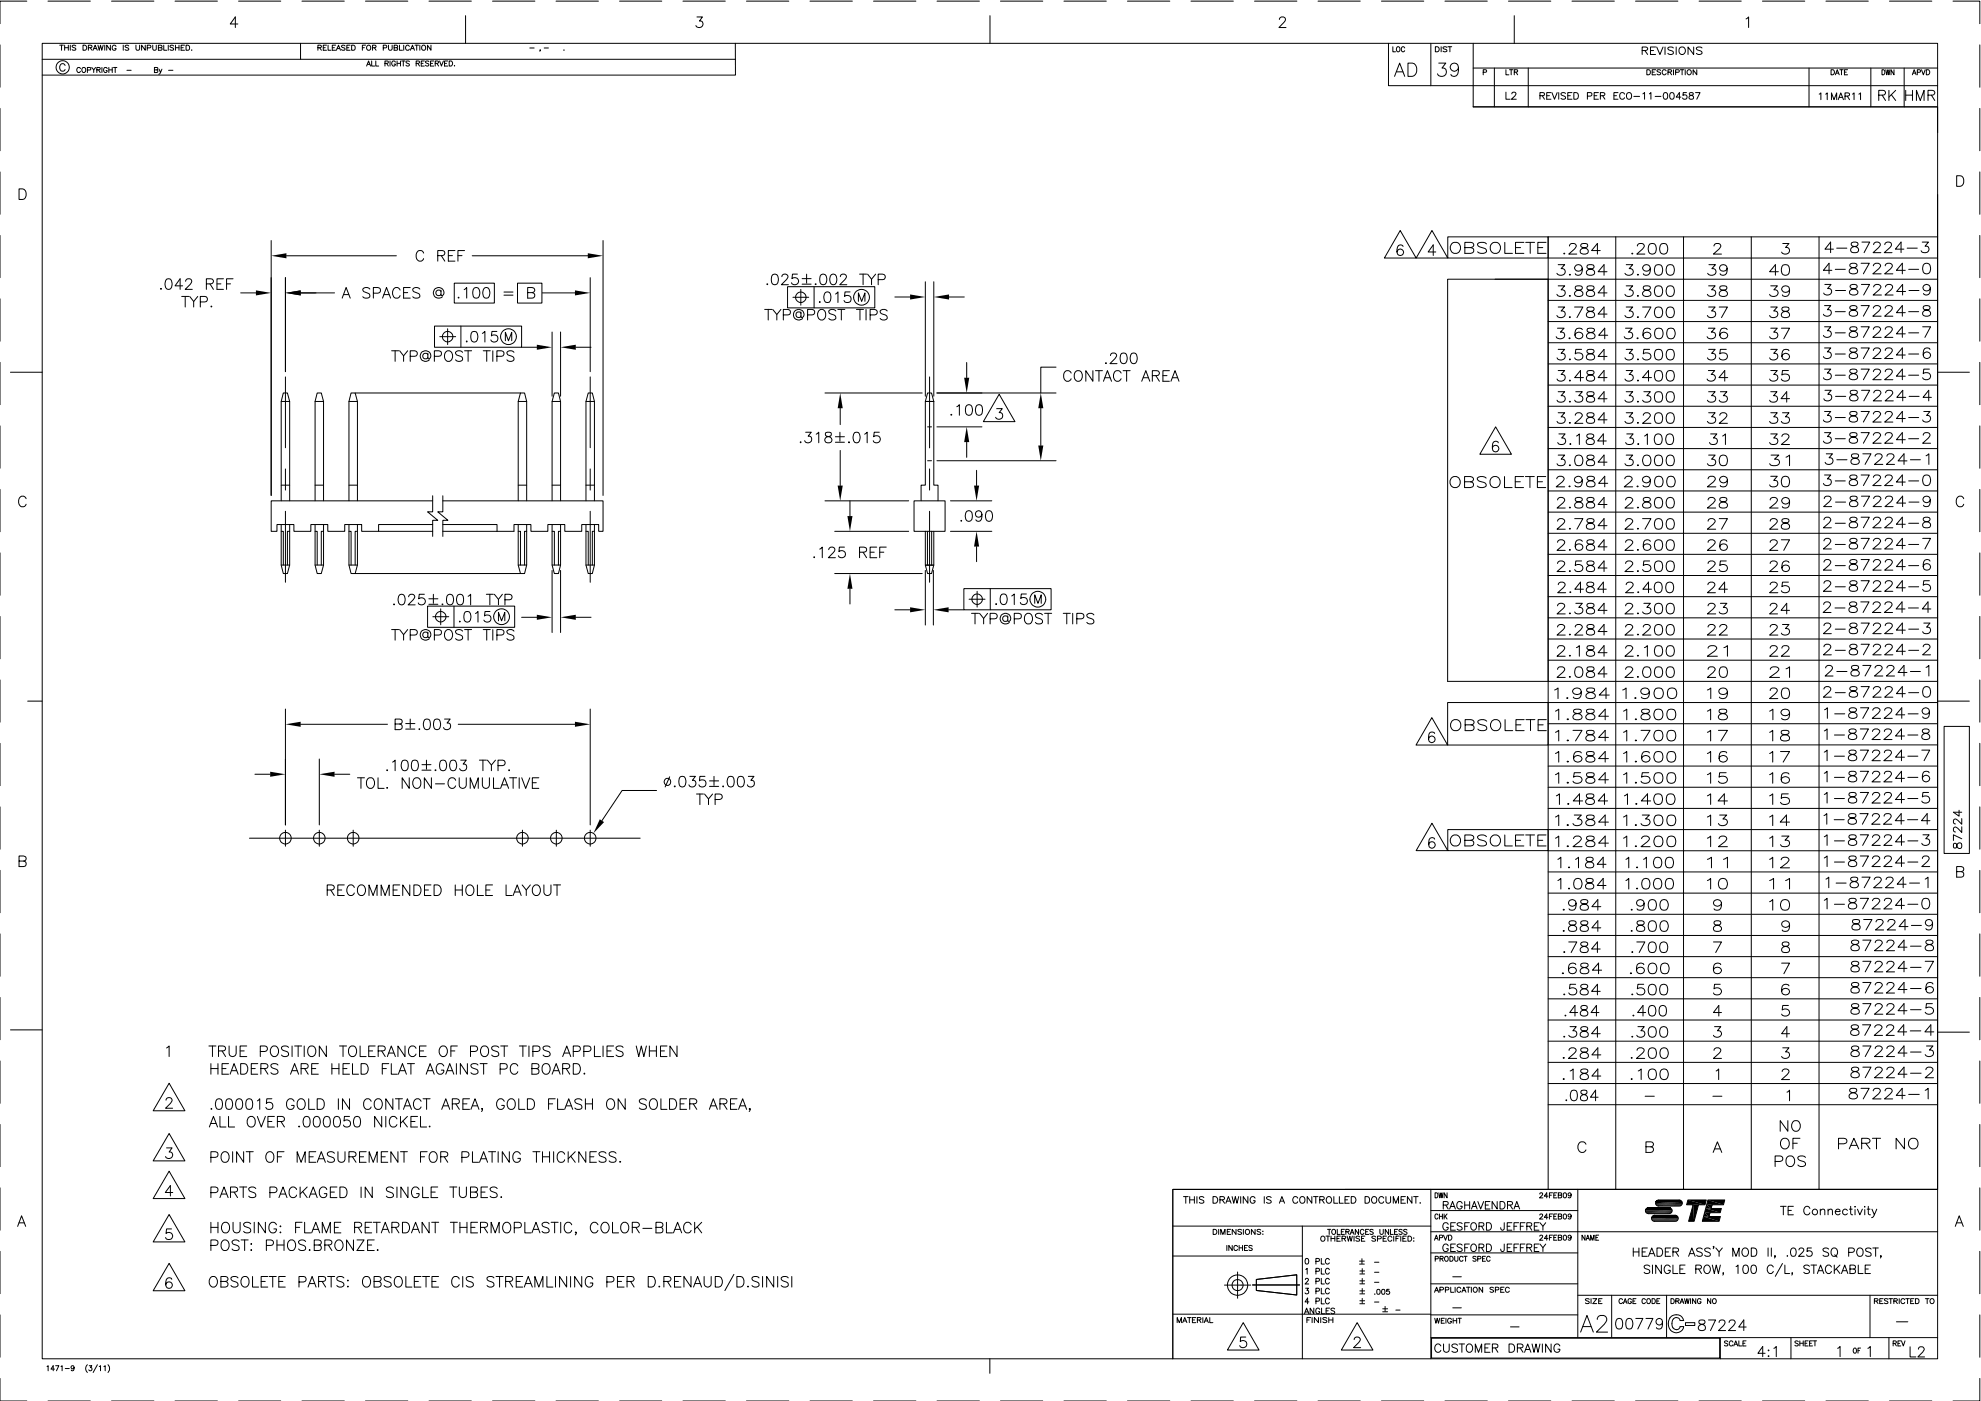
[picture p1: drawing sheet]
<svg xmlns="http://www.w3.org/2000/svg" width="594mm" height="420mm" viewBox="0 0 594 420" stroke-linecap="round" stroke-linejoin="round" font-family="sans-serif">
<g fill="none" stroke="#000" stroke-width=".3">
<path d="M0 13.5v12.7M8 .3h-8v6.8M12.7 13h568.4v394.5h-568.4zM12.7 17.8h207.9M14.4 .3h12.7M17.9 13.5h1.1M18.5 13.5v1.6M19.4 14.3h1.1M19.4 13.5v1.6M19.5 19.6a.83 .83 0 0 0-.9-.5 .83 .83 0 0 0-.7 .8v.6a.83 .83 0 0 0 .7 .8 .83 .83 0 0 0 .9-.5M20.5 13.5v1.6M21.1 13.5v1.6"/>
<path d="M22.7 13.8l-.3-.3-.6 .1-.1 .5 .9 .3 .1 .5-.3 .2-.8-.2M24.9 13.5h.5a.8 .8 0 0 1 .6 .8 .8 .8 0 0 1-.6 .8h-.5zM26.5 14.3l.9-.1 .2-.4-.4-.3h-.7v1.6M27.1 14.3l.5 .8M27.9 15.1l.6-1.6 .7 1.6M28.2 14.6h.7M29.4 13.5l.4 1.6 .3-1.6 .4 1.6 .4-1.6M31.4 13.5v1.6M33.1 13.5v1.6l-1.1-1.6v1.6M33.4 .3h12.7M34.8 13.9a.59 .59 0 0 0-.7-.4 .59 .59 0 0 0-.4 .6v.4a.57 .57 0 0 0 .5 .6 .57 .57 0 0 0 .6-.6h-.4M37 13.5v1.6"/>
<path d="M38.6 13.8l-.4-.3-.7 .3 .2 .3 .8 .4-.1 .5-.9-.1M40.8 13.5v1.1l.4 .5 .6-.2 .1-1.4M43.6 13.5v1.6l-1.1-1.6v1.6M44.2 14.4l.9-.1 .2-.5-.4-.3h-.7v1.6M45.8 13.5v1.1l.5 .5 .5-.2 .1-1.4M47.5 14.3l1-.2 .1-.3-.4-.3h-.7v1.6l1-.2 .1-.3-.4-.3M49.1 13.5v1.6h.9M50.5 13.5v1.6M52.1 13.8l-.4-.3-.6 .1v.5l.8 .3 .2 .5-.4 .2-.7-.2M52.5 .3h12.7M52.6 14.3h1.1M52.6 13.5v1.6"/>
<path d="M53.7 13.5v1.6M54.3 14.3h.6M55.3 13.5h-1v1.6h1M55.8 13.5h.5a.82 .82 0 0 1 .6 .8 .82 .82 0 0 1-.6 .8h-.5zM57.5 14.9h.1M71.3 7.2h-2.3l1.6-2.1v3.2M71.5 .3h12.7M90.1 13v4.8M90.6 .3h12.7M95.3 14.3l.9-.1 .2-.4-.4-.3h-.7v1.6M95.8 14.3l.6 .8M96.9 14.3h.6"/>
<path d="M97.9 13.5h-1v1.6h1M98.4 13.5v1.6h.9M99.7 14.3h.6M100.7 13.5h-1v1.6h1M100.9 15.1l.6-1.6 .6 1.6M101.1 14.6h.8M103.5 13.8l-.4-.3-.7 .3 .2 .3 .8 .4-.1 .5-.9-.1M104 14.3h.6M105 13.5h-1v1.6h1M105.5 13.5h.5a.82 .82 0 0 1 .5 .8 .82 .82 0 0 1-.5 .8h-.5zM108.7 14.3h.6M109.6 .3h12.7"/>
<path d="M109.6 13.5h-.9v1.6M109.9 19.8l.6-1.5 .6 1.5M110.2 19.3h.7M111.5 18.3v1.5h.9M111.7 14.3l.9-.1 .2-.4-.4-.3h-.7v1.6M112.3 14.3l.5 .8M112.7 18.3v1.5h.9M114.9 14.4l.9-.1 .2-.5-.4-.3h-.7v1.6M115.4 19l.9-.1 .1-.5-1-.1v1.5M116 19l.5 .8M116.5 13.5v1.1l.5 .5 .5-.2 .1-1.4M117 18.3v1.5"/>
<path d="M118.2 14.3l.9-.1 .2-.4-.4-.3h-.7v1.6l.9-.1 .2-.4-.4-.3M118.6 18.6a.57 .57 0 0 0-.7-.3 .57 .57 0 0 0-.4 .5v.4a.55 .55 0 0 0 .5 .6 .55 .55 0 0 0 .6-.6h-.4M119.1 18.3v1.5M119.1 19h1M119.8 13.5v1.6h.9M120.1 18.3v1.5M120.4 18.3h1.1M120.9 18.3v1.5M121.1 13.5v1.6M122.8 13.9a.59 .59 0 0 0-.7-.4 .59 .59 0 0 0-.5 .6v.4a.6 .6 0 0 0 .5 .6 .6 .6 0 0 0 .7-.4M122.8 18.5l-.9-.2-.1 .5 .8 .3 .2 .5-.4 .2-.6-.2M123.1 15.1l.6-1.6 .6 1.6"/>
<path d="M123.3 14.6h.8M124.5 13.5h1M124.8 19l.8-.1 .1-.5-.9-.1v1.5M125 13.5v1.6M125.3 19l.5 .8M125.9 13.5v1.6M126.3 19h.6M127.3 18.3h-1v1.5h1M128.6 18.5l-.3-.2-.7 .2 .1 .3 .9 .4-.1 .5-.5 .1-.4-.2M128.7 .3h12.7M129.1 19h.6M129.2 13.5v1.6l-1-1.6v1.6"/>
<path d="M130.1 18.3h-1v1.5h1M130.5 19l.9-.1v-.5l-.9-.1v1.5M131 19l.5 .8M131.8 18.3l.6 1.5 .6-1.5M133.3 19h.6M134.3 18.3h-1v1.5h1M134.7 18.3h.5a.81 .81 0 0 1 .5 .8 .81 .81 0 0 1-.5 .7h-.5zM136.3 19.6v.2zM139.6 4.7v8.3M147.7 .3h12.7M158.9 14.4h1.3M162.1 15h-.2h.2l-.2 .4"/>
<path d="M163.2 14.4h1.3M166.8 .3h12.7M169.1 14.9h.1M185.8 .3h12.7M204.8 .3h12.7M209 5.1h1.7l-.9 1.2a1.01 1.01 0 0 1 1.1 1.2 1.01 1.01 0 0 1-1.4 .8l-.7-.3-.1-.3M220.5 13l.1 9.5h-207.9M223.9 .3h12.7M242.9 .3h12.7M262 .3h12.7M281 .3h12.7M296.9 4.7v8.3"/>
<path d="M300 .3h12.7M319.1 .3h12.7M338.1 .3h12.7M357.2 .3h12.7M376.2 .3h12.7M383.7 5.8l.3-.6a1.04 1.04 0 0 1 1.4 .2 1.01 1.01 0 0 1-.4 1.3l-1.5 1.6h2.2M395.3 .3h12.6M414.3 .3h12.7M416.4 13v12.7h164.7M417.7 14v1.5h.8M419 14.1a.69 .69 0 0 1 .8 .7 .69 .69 0 0 1-.8 .7l-.2-.6zM421.3 14.4a.52 .52 0 0 0-.7-.4 .52 .52 0 0 0-.4 .6v.3a.53 .53 0 0 0 .4 .6 .53 .53 0 0 0 .7-.3"/>
<path d="M422.2 18.9h1.3a2.13 2.13 0 0 1 1.4 2 2.13 2.13 0 0 1-1.4 2h-1.3zM429.1 13v12.7M430.4 14h.6a.8 .8 0 0 1 .6 .8 .8 .8 0 0 1-.6 .7h-.6zM431.5 18.9h2.1l-1.2 1.5a1.29 1.29 0 0 1 1.4 1.5 1.29 1.29 0 0 1-1.7 1l-.6-.2-.4-.6M432.2 14v1.5M433.3 .3h12.7M433.9 14.2l-.4-.2-.8 .2 .2 .4 1 .5-.4 .4-.8-.2M434.2 14h1.2M434.8 14v1.5M441.8 13v19M452.4 .3h12.7M454.1 4.7v8.3"/>
<path d="M471.4 .3h12.7M490.5 .3h12.7M492.5 15.2l1.4-.2 .2-.5-.2-.3-1.4-.1v2.2M493.3 15.2l.8 1.1M495 15.2h.9M496.5 14.1h-1.5v2.2h1.5M496.8 14.1l1 2.2 .9-2.2M499.3 14.1v2.2M501.8 14.4l-.6-.3-1 .3 .2 .5 1.3 .6 .1 .5a1.12 1.12 0 0 1-1.6 0M502.7 14.1v2.2M503.7 14.4a1.05 1.05 0 0 1 1.5 .1 1.05 1.05 0 0 1 0 1.4 1.05 1.05 0 0 1-1.5 .1l-.2-.5zM507.9 14.1v2.2l-1.7-2.2v2.2"/>
<path d="M509.5 .3h12.7M510.4 14.4l-.6-.3-1.1 .3 .3 .5 1.3 .6 .1 .5a1.18 1.18 0 0 1-1.7 0M523.6 5.7l.8-.6v3.2M528.5 .3h12.7M547.6 .3h12.7M566.6 .3h12.7M585.7 .3h8v6.8M593.7 13.5v12.7M0 32.5v12.7M24.1 20.6a.57 .57 0 0 0-.6-.4 .57 .57 0 0 0-.5 .6v.4a.56 .56 0 0 0 .5 .6 .56 .56 0 0 0 .6-.4M24.7 20.4l.1-.1a.72 .72 0 0 1 .9 .7 .72 .72 0 0 1-.9 .7l-.2-.5zM26.2 21h.9l.1-.6-1-.2v1.6"/>
<path d="M27.5 20.2l.6 .8v.8M28.7 20.2l-.6 .8M29 21l.9-.1 .2-.4-.2-.2-.9-.1v1.6M29.5 21l.6 .8M30.6 20.2v1.6M32.1 20.6a.55 .55 0 0 0-.6-.4 .55 .55 0 0 0-.4 .6v.4a.53 .53 0 0 0 .5 .6 .53 .53 0 0 0 .5-.6h-.3M32.6 20.2v1.6M32.6 21h1.1M33.7 20.2v1.6M34 20.2h1.1M34.5 20.2v1.6M38.1 21.1h1.2"/>
<path d="M46.3 21l.9-.1 .1-.5-1-.2v1.6l1-.2v-.5l-.3-.1M47.7 20.7l.4 1.1 .5-1.1M48.1 21.8l-.5 .5M50.5 21.1h1.4M418.2 22.9l1.5-4 1.6 4M418.8 21.5h1.9M437.4 20.2a1.25 1.25 0 0 1-1.7 1.1 1.25 1.25 0 0 1-.5-1.9 1.25 1.25 0 0 1 2 .1 3.4 3.4 0 0 1-.4 3.2 1.12 1.12 0 0 1-1.7-.4M441.8 32h139.3v7.8M441.8 32h139.3M441.8 20.4h139.3M444.8 21.7l.8-.1 .2-.4-.2-.2-.8-.1v1.5M448.1 20.4v11.6"/>
<path d="M451.6 20.9v1.5h.9M451.6 27.6v2.2h1.3M452.7 20.9h1M453.2 20.9v1.5M453.4 28.2l.4-.6 .6 .1 .2 .3-.3 .7-1 1.1h1.4M454.1 21.6l.9-.1 .1-.5-1-.1v1.5M454.6 21.6l.5 .8M458.3 20.4v11.6M461.8 28.7l1.2-.1 .1-.7-1.3-.1v2M462.5 28.7l.7 1.1M463.8 28.7h.9M465.1 27.8h-1.3v2h1.3"/>
<path d="M465.4 27.8l.8 2 .8-2M467.4 27.8v2M469.5 28l-.5-.2-.9 .2 .1 .4 1.2 .6 .1 .5-.5 .3-.9-.3M470.2 28.7h.7M471.4 27.8h-1.2v2h1.2M472 27.8h.6a1.05 1.05 0 0 1 .8 1 1.05 1.05 0 0 1-.8 1h-.6zM476 28.8l1.2-.1 .1-.8-1.3-.1v2M478.1 28.7h.8M479.3 27.8h-1.2v2h1.2M479.9 28.7l1.2-.1 .2-.4-.5-.4h-.9v2M480.6 28.7l.7 1.1M484 28.7h.8"/>
<path d="M485.2 27.8h-1.2v2h1.2M487.2 28.2a.74 .74 0 0 0-.9-.4 .74 .74 0 0 0-.6 .7 .84 .84 0 0 0 .3 1.1 .84 .84 0 0 0 1.1-.1l.1-.2M487.9 28a.84 .84 0 0 1 1.1-.1 .84 .84 0 0 1 .3 1.1 .76 .76 0 0 1-.8 .8 .76 .76 0 0 1-.7-.8zM490 28.9h1.7M492.7 28.2l.5-.4v2M493.9 20.9h.5a.79 .79 0 0 1 .5 .8 .79 .79 0 0 1-.5 .7h-.5zM494.6 28.2l.5-.4v2M495.5 21.6h.6M496.4 28.9h1.7M496.5 20.9h-1v1.5h1M498 21.1l-.9-.1-.1 .4 .8 .4 .2 .4-.4 .2-.7-.2M499.1 27.9a.68 .68 0 0 1 .9 .3l.1 .4a.85 .85 0 0 1-.7 1.2 1.25 1.25 0 0 1-.3-1.9z"/>
<path d="M499.7 21.3a.62 .62 0 0 0-.7-.4 .62 .62 0 0 0-.5 .6v.3a.61 .61 0 0 0 .5 .6 .61 .61 0 0 0 .7-.3M500.2 21.6l.9-.1 .2-.3-.2-.2-.9-.1v1.5M500.8 21.6l.5 .8M501 27.9l.3-.1a1.03 1.03 0 0 1 .8 1 1.03 1.03 0 0 1-.8 1 1.25 1.25 0 0 1-.3-1.9zM501.9 20.9v1.5M502.5 21.7l.9-.1 .2-.4-.2-.2-.9-.1v1.5M503.9 20.9h1.1M504.1 29.1h-1.4l.9-1.3v2M504.4 20.9v1.5M505.4 20.9v1.5M505.8 27.8h-1l-.1 .8a.71 .71 0 0 1 1.1 0 .71 .71 0 0 1-.2 1.1 .71 .71 0 0 1-1-.3M506.7 27.9v.5l1.1 .5 .1 .5-.2 .3-1.1-.1v-.7l1.2-.7-.1-.3z"/>
<path d="M508.5 27.8h1.3l-1 2M508.8 20.9v1.5l-1.1-1.5v1.5M542.5 20.4v11.6M545.6 28.2l.5-.3v2M547.5 28.2l.5-.3v2M549.1 20.9h.5a.81 .81 0 0 1 .6 .8 .81 .81 0 0 1-.6 .7h-.5zM549.2 29.9v-2l.8 2 .8-2v2M550.4 22.4l.6-1.5 .6 1.5M550.6 21.9h.7M551.3 29.9l.7-2 .8 2M551.6 29.2h.9M551.7 20.9h1"/>
<path d="M552.2 20.9v1.5M553.1 21.6h.6M553.3 28.8l1.1-.1 .3-.3-.1-.4-1.3-.1v2M554 28.8l.7 1.1M554.1 20.9h-1v1.5h1M555.5 28.2l.5-.3v2M557.4 28.2l.6-.3v2M561 20.4v11.6M563.4 28.5h1.3a.8 .8 0 0 0 .7-.9l-.2-.4-.5-.1h-1.3v3M564.4 20.9a.77 .77 0 0 1 .9 .8 .77 .77 0 0 1-.9 .7zM564.4 28.5l1 1.6M565.5 20.9l.3 1.5 .4-1.5 .3 1.5 .3-1.5"/>
<path d="M566.5 27.1v3M567.2 28.4l1.3 1.7M568 20.9v1.5l-.9-1.5v1.5M568.5 27.1l-2 2M571 20.4v11.6M571.5 27.1v3M571.5 28.5h2M573.5 22.4l.5-1.5 .6 1.5M573.5 27.1v3M573.7 21.9h.7M574.7 30.1v-3l1.2 3 1.1-3v3M575 21.7l.8-.1v-.6l-.8-.1v1.5"/>
<path d="M576.2 20.9l.6 1.5 .5-1.5M577.7 20.9h.5a.81 .81 0 0 1 .5 .8 .81 .81 0 0 1-.5 .7h-.5zM578.2 28.5h1.3a.8 .8 0 0 0 .7-.9l-.3-.4-.4-.1h-1.3v3M579.2 28.5l1 1.6M593.7 32.5v12.7M0 51.6v12.7M5.7 56.6h1.1a1.7 1.7 0 0 1 1.1 1.6 1.7 1.7 0 0 1-1.1 1.6h-1.1zM581.1 58.3v298.4h-177.8M586.8 52.7h1a1.69 1.69 0 0 1 1.1 1.6 1.69 1.69 0 0 1-1.1 1.6h-1zM593.7 51.6v12.7M0 70.6v12.7M81.3 72.1v76.5"/>
<path d="M85.9 76.7h33M127 75.9a1.15 1.15 0 0 0-1.3-.8 1.15 1.15 0 0 0-.9 1.2 1.39 1.39 0 0 0 .3 1.6 1.39 1.39 0 0 0 1.5 .2l.4-.5M131.3 76.7h1.4a.78 .78 0 0 0 .7-.6 .78 .78 0 0 0-.3-.8l-1.8-.2v3.2M132.3 76.7l1.1 1.6M134.5 76.7h1.2M136.4 75.1h-1.9v3.2h1.9M137.3 76.7h1.3M139.3 75.1h-2v3.2M141.6 76.7h34.7M180.8 72.1v76.5M419.9 69.1l4.8 8.3h-9.5zM420.8 73.9a.89 .89 0 0 0-1.4-.3 2.42 2.42 0 0 0 0 2.9 1 1 0 0 0 1.4-.5 1 1 0 0 0-.6-1.3 1 1 0 0 0-1.3 .9"/>
<path d="M429.4 69.1l4.8 8.3h-9.5zM430.6 75.6h-2.3l1.5-2.2v3.2M434.2 71h30.1v6.4h-30.1zM435.3 73.2a1.62 1.62 0 0 1 2.3 0 1.62 1.62 0 0 1 0 2.3 1.62 1.62 0 0 1-2.3 0 1.88 1.88 0 0 1 0-2.3zM439.3 74.3l2.3-.2a.7 .7 0 0 0 .4-.7 .7 .7 0 0 0-.4-.6l-2.3-.1v3.3l2.3-.2a.79 .79 0 0 0 0-1.4l-.6-.1M445.8 73.2a2.01 2.01 0 0 0-2.7 0 .88 .88 0 0 0 .8 .9l1.1 .3a.77 .77 0 0 1 .7 .6 .77 .77 0 0 1-.3 .8 2.12 2.12 0 0 1-2.3-.3M451.3 72.7v3.3h2.3M454.5 74.3h1.5M457 72.7h-2.5v3.3h2.5M457.5 72.7h2.7M458.9 72.7v3.3M461.2 74.3h1.5"/>
<path d="M463.6 72.7h-2.4v3.3h2.4M464.3 77.4h116.8M467.3 79.4h1.9l-1 1.2a1.01 1.01 0 0 1 1.2 .9 1.01 1.01 0 0 1-1.1 1.1 1.24 1.24 0 0 1-1.4-.6M468.9 76h.4l-.2 .2zM470.7 73.8l.1-.5a1.21 1.21 0 0 1 1.7 0l.2 .3-.2 .6-2 2h2.4M474.3 73.2l-.3 .6 .6 .4a1.46 1.46 0 0 1 1.7 1.4 1.46 1.46 0 0 1-2.4 0 1.06 1.06 0 0 1 1-1.2l1.1-.3 .1-.6a1.46 1.46 0 0 0-1.8-.3zM476.1 79.5l-.2 .6 .6 .5a1.48 1.48 0 0 1 1.7 1.4 1.51 1.51 0 0 1-2.5 0 1.06 1.06 0 0 1 1.1-1.3l1.1-.3 .1-.6a1.58 1.58 0 0 0-1.9-.3zM479.9 75.1h-2.6l1.7-2.1v3.2M484.5 71v285.7M487.7 79.4h1.9l-1 1.2a1.01 1.01 0 0 1 1.2 .9 1.01 1.01 0 0 1-1.1 1.1 1.24 1.24 0 0 1-1.4-.6M489.3 76h.4l-.2 .2zM491 73.8l.2-.5a1.18 1.18 0 0 1 1.9 .3l-.5 1.1-1.7 1.5h2.4"/>
<path d="M494.8 73.2a1.31 1.31 0 0 1 1.7 .4 2.36 2.36 0 0 1-.3 2.4 1.27 1.27 0 0 1-1.7-.4 2.44 2.44 0 0 1 .3-2.4zM496.7 79.5a1.33 1.33 0 0 1 1.9 1.2 1.37 1.37 0 0 1-1.4 1.9 1.64 1.64 0 0 1-.9-2.6zM498.2 73.2a1.32 1.32 0 0 1 1.8 .4 1.93 1.93 0 0 1-.9 2.6h-.3a1.64 1.64 0 0 1-.9-2.6zM500.2 79.5a1.33 1.33 0 0 1 1.7 .5 2.36 2.36 0 0 1-.3 2.4 1.3 1.3 0 0 1-1.8-.4 2.34 2.34 0 0 1 .4-2.5zM504.9 71v285.7M512.5 79.4h1.9l-1 1.2a1.01 1.01 0 0 1 1.2 .9 1.01 1.01 0 0 1-1.1 1.1 1.24 1.24 0 0 1-1.4-.6M514 73.8l.2-.5a1.22 1.22 0 0 1 1.7 0l.1 .3-.1 .6-2.1 2h2.5M525.2 71v285.7M534.6 73h1.9l-1 1.2a1.06 1.06 0 0 1 1.2 1.2 1.06 1.06 0 0 1-1.6 .8l-.5-.2-.3-.4M534.7 79.5a1.33 1.33 0 0 1 2 1.2 1.38 1.38 0 0 1-1.4 1.9 1.64 1.64 0 0 1-.9-2.6zM545.5 71v285.7M549.8 74.7h-2.5l1.7-2.1v3.2"/>
<path d="M550.8 74.4h3M554.9 79.1l-.2 .6a2.16 2.16 0 0 0 1.8 .8 .85 .85 0 0 1 .4 1.3 1.65 1.65 0 0 1-2.3-.3 1.06 1.06 0 0 1 1-1.2l1.1-.3 .2-.6a1.51 1.51 0 0 0-2-.3zM555.3 72.8l-.1 .6a1.94 1.94 0 0 0 1.7 .7 .88 .88 0 0 1 .1 1.5 1.59 1.59 0 0 1-2-.4 1.06 1.06 0 0 1 1-1.2l1-.3 .2-.6a1.39 1.39 0 0 0-1.9-.3zM558.1 79h2.5l-1.8 3.1M558.4 72.6h2.3l-1.7 3.2M561.8 79.7v-.2a1.22 1.22 0 0 1 2.2 0l-.6 1.1-1.8 1.5h2.5M561.9 73.4v-.2a1.09 1.09 0 0 1 1-.6 1.09 1.09 0 0 1 1 .6l-.5 1.1-1.7 1.5h2.3M565.2 73.4l.2-.5a1.22 1.22 0 0 1 1.7 0 1 1 0 0 1-.3 1.4l-1.7 1.5h2.3M565.4 79.7l.1-.5a1.23 1.23 0 0 1 2 .3l-.5 1.1-1.8 1.5h2.4M570.9 74.7h-2.5l1.7-2.1v3.2M571.9 74.4h3.1M576.5 72.6h1.8l-1 1.2a1.05 1.05 0 0 1 1.2 1.2 1.05 1.05 0 0 1-1.5 .8l-.5-.2-.4-.4"/>
<path d="M577.1 79.1a1.21 1.21 0 0 1 1.7 .4 1.93 1.93 0 0 1-.9 2.6h-.3a1.88 1.88 0 0 1-.5-3zM581.1 71h-116.8v285.7M593.7 70.6v12.7M0 89.6v12.7M48.1 86.6h.3l-.1 .2zM50 83.7a1.03 1.03 0 0 1 1.4 .5 2.04 2.04 0 0 1-.7 2.6h-.3a2.05 2.05 0 0 1-.4-3.1zM54.5 88.9h2.1M54.8 85.7h-2.3l1.5-2.1v3.2M55.5 88.9v3.2M55.7 84.4l.1-.5a1.02 1.02 0 0 1 1.6 0 1.05 1.05 0 0 1-.3 1.4l-1.6 1.5h2.2M56.9 88.9l1.2 1.5v1.7M59.3 88.9l-1.2 1.5"/>
<path d="M60.1 90.6h1.3a.83 .83 0 0 0 .8-.9 .83 .83 0 0 0-.8-.8h-1.3v3.2M61.9 85.1h1.3a.86 .86 0 0 0 .8-.9l-.3-.5-1.8-.1v3.2M62.9 85.1l1.1 1.7M63.2 91.9h.3l-.1 .2zM65.1 85.1h1.2M67 83.6h-1.9v3.2h1.9M67.9 85.1h1.2M69.9 83.6h-2v3.2M72.2 87.8h4.6M85.6 83.3v28.2M90.2 87.8h10.1M102.6 89.4l1.2-3.2 1.2 3.2"/>
<path d="M103.1 88.4h1.5M110.9 86.7a1.19 1.19 0 0 0-1.1-.5 1.19 1.19 0 0 0-1 .8l.3 .5 1.2 .4a.82 .82 0 0 1 .6 1.1 1.46 1.46 0 0 1-2.1 0M112 87.9l1.8-.1a.86 .86 0 0 0 .3-1 .86 .86 0 0 0-.8-.6h-1.3v3.2M114.7 89.4l1.2-3.2 1.2 3.2M115.1 88.4h1.6M120 87a1.08 1.08 0 0 0-1.7-.6 1.85 1.85 0 0 0 .3 3l.9-.1 .5-.7M121 87.8h1.3M123 86.2h-2v3.2h2M125.9 86.7a1.19 1.19 0 0 0-1.2-.5 1.19 1.19 0 0 0-.9 .8l.3 .5 1.2 .4a.77 .77 0 0 1 .6 .6 .77 .77 0 0 1-.3 .8 1.57 1.57 0 0 1-1.8-.3M130.3 97.8h26.1v6.3h-26.1zM132.2 87.5a.83 .83 0 0 0-1.2-.3 .83 .83 0 0 0 0 1.3 .83 .83 0 0 0 1.2-.3M132.2 87l.2 1.6a1.18 1.18 0 0 0 .7-1.1 1.18 1.18 0 0 0-.9-1.1 1.6 1.6 0 0 0-2.2 1.7 1.6 1.6 0 0 0 2.7 .9"/>
<path d="M134.2 98.6v4.7M136.2 84.9h12.1v6h-12.1zM137.4 89.3l.1-.2 .2 .2zM138.2 97.8v6.3M139.2 86.9l.8-.7v3.2M141.6 99.5a1.08 1.08 0 0 1 1.5 .5 1.63 1.63 0 0 1-1 2.6 1.46 1.46 0 0 1-.9-1.8zM142.2 86.4a1.01 1.01 0 0 1 1.5 .5 2.51 2.51 0 0 1-.3 2.4 1.08 1.08 0 0 1-1.5-.5 2.82 2.82 0 0 1 .3-2.4zM144.7 100l.7-.6v3.2M145.2 86.4a.96 .96 0 0 1 1.5 .5 2.51 2.51 0 0 1-.3 2.4 1.03 1.03 0 0 1-1.5-.5 2.48 2.48 0 0 1 .3-2.4zM149 99.4h-1.5l-.1 1.4a1.11 1.11 0 0 1 1.6-.1 1.11 1.11 0 0 1-.2 1.7 1.11 1.11 0 0 1-1.6-.5M151.1 87.6h2.7M151.1 88.5h2.7"/>
<path d="M155.2 84.9h7.3v6h-7.3zM158.2 87.8l1.9-.2a.71 .71 0 0 0 0-1.2l-1.9-.2v3.2h1.4a.82 .82 0 0 0 .8-.6 .82 .82 0 0 0-.3-.9l-.5-.1M162.6 87.8h9.8M165.6 99.6v19.2M168.1 99.6v19.2M177 83.3v28.2M229.3 92.8h2.1M230.1 85.1l.2 .1-.2 .2zM230.4 92.8v3.2M231.7 82.4a1.03 1.03 0 0 1 1.6 .4 2.48 2.48 0 0 1-.3 2.4 1.03 1.03 0 0 1-1.6-.4 2.82 2.82 0 0 1 .3-2.4zM231.7 92.8l1.3 1.5v1.7M234.2 92.8l-1.2 1.5"/>
<path d="M234.5 83l.1-.5 .5-.3a1.05 1.05 0 0 1 1.2 .6l-.5 1.1-1.5 1.5h2.1M234.9 94.4l1.8-.1a.85 .85 0 0 0 .3-.9 .85 .85 0 0 0-.7-.6h-1.4v3.2M236.2 86h26.1v6.3h-26.1zM237.8 89.2h4.7M239.1 82.2h-1.4l-.2 1.4a1.13 1.13 0 0 1 1.7-.1 1.13 1.13 0 0 1-.2 1.7 1.13 1.13 0 0 1-1.6-.4M240.2 86.8v4.7M240.2 94l-.1-.3a.87 .87 0 0 0-1.2 .1 .87 .87 0 0 0 0 1.2 .87 .87 0 0 0 1.2 .1l.1-.4M240.2 93.6v1.5l.2 .1a1.26 1.26 0 0 0 .7-1.5 1.26 1.26 0 0 0-1.3-.9 1.6 1.6 0 0 0-1.8 2.1 1.6 1.6 0 0 0 2.7 .6M240.5 83.6h2.7M240.5 85.2h2.7M241.9 82.2v2.7M242.2 94.4h1.3a.82 .82 0 0 0 .8-.5 .82 .82 0 0 0-.3-.9l-1.8-.2v3.2"/>
<path d="M244.1 86v6.3M244.4 85.2h.4l-.2 .2zM245.5 93.3a1.3 1.3 0 0 1 1.7-.2 1.3 1.3 0 0 1 .4 1.6 1.21 1.21 0 0 1-1.2 1.3 1.21 1.21 0 0 1-1.2-1.3zM245.7 90.6l.2-.2 .1 .2zM246.3 82.4a1.03 1.03 0 0 1 1.5 .4 2.48 2.48 0 0 1-.3 2.4 1.03 1.03 0 0 1-1.5-.4 2.82 2.82 0 0 1 .3-2.4zM247.5 87.7a1.01 1.01 0 0 1 1.5 .5 2.86 2.86 0 0 1-.2 2.4 1.08 1.08 0 0 1-1.6-.5 2.48 2.48 0 0 1 .3-2.4zM249.3 82.4a.98 .98 0 0 1 1.5 .4 2.04 2.04 0 0 1-.7 2.6h-.4a2.01 2.01 0 0 1-.4-3zM250.6 88.2l.7-.7v3.2M250.7 93.3a1.19 1.19 0 0 0-1.2-.6 1.19 1.19 0 0 0-1 .9l.3 .4 1.3 .4a.79 .79 0 0 1 .3 1.4 1.42 1.42 0 0 1-1.9-.3M251.2 92.8h2.2M252 83l.1-.5a1.01 1.01 0 0 1 1.7 .3l-.4 1.1-1.6 1.5h2.2M252.3 92.8v3.2"/>
<path d="M254.9 87.5h-1.5l-.1 1.4a1.12 1.12 0 0 1 1.7 0 1.12 1.12 0 0 1-.3 1.7 1.12 1.12 0 0 1-1.6-.5M256.8 92.8h2.2M257.4 90.4v-2.6l1 2.6 1-2.6v2.6M257.8 82.2h2.1M257.9 92.8v3.2M258.8 82.2v3.2M259.7 92.8v3.2M260.2 82.2l1.2 1.5v1.7M260.9 94.4h1.4a.83 .83 0 0 0 .8-.8 .83 .83 0 0 0-.8-.8h-1.4v3.2M262.6 82.2l-1.2 1.5M263.4 83.9h1.3a.82 .82 0 0 0 .8-.6 .82 .82 0 0 0-.3-.9l-1.8-.2v3.2M266.1 93.3a1.19 1.19 0 0 0-1.2-.6 1.19 1.19 0 0 0-1 .9l.3 .4 1.3 .4a.79 .79 0 0 1 .3 1.4 1.42 1.42 0 0 1-1.9-.3"/>
<path d="M268.4 89.1h4.5M277.5 84.5v34.3M280 84.5v34.3M284.6 89.1h4.6M448.4 83.7h132.7M464.3 83.7h-30.2v120.6h147M464.3 96.4h116.8M464.3 90.1h116.8M467.1 98.4h2l-1.1 1.2a1.02 1.02 0 0 1 1.2 .9 1.02 1.02 0 0 1-1.1 1.1 1.19 1.19 0 0 1-1.4-.6M467.3 92.1h1.9l-1 1.2a1.01 1.01 0 0 1 1.2 .9 1.01 1.01 0 0 1-1.1 1.1 1.18 1.18 0 0 1-1.4-.7M467.3 85.7h1.9l-1 1.2a1.01 1.01 0 0 1 1.2 .9 1.01 1.01 0 0 1-1.1 1.1 1.18 1.18 0 0 1-1.4-.6M470.6 95.1h.4l-.2 .2z"/>
<path d="M470.6 88.7h.4l-.2 .2zM470.6 82.4h.4l-.2 .2zM472.2 92.1h2.5l-1.8 3.2M472.6 85.9a.61 .61 0 0 0-.2 .6 .61 .61 0 0 0 .5 .4 1.48 1.48 0 0 1 1.8 1.4 1.34 1.34 0 0 1-1.4 .7 1.34 1.34 0 0 1-1.1-1.2 1.73 1.73 0 0 1 1.8-.9l.3-.1 .2-.7a1.66 1.66 0 0 0-1.9-.2zM474.5 98.8a1.24 1.24 0 0 0-2 .2 1.73 1.73 0 0 0 .9 2.6 1.02 1.02 0 0 0 1.1-.4 1.02 1.02 0 0 0 0-1.1 1.26 1.26 0 0 0-1.2-.5 1.26 1.26 0 0 0-1 .9M474.5 80.4a1.19 1.19 0 0 1-1.2 .9 1.19 1.19 0 0 1-1.1-1 1.19 1.19 0 0 1 1.2-.9 1.19 1.19 0 0 1 1.1 1 1.54 1.54 0 0 1-1.4 2.2l-.7-.5M476.1 92.2l-.2 .6 .6 .5a1.61 1.61 0 0 1 1.7 .9l-.2 .8a1.57 1.57 0 0 1-2.3-.4 1.05 1.05 0 0 1 1.1-1.2l.7-.1a.61 .61 0 0 0 .5-.5 .61 .61 0 0 0-.1-.6zM476.1 85.9l-.2 .6 .6 .4a1.61 1.61 0 0 1 1.7 .9l-.2 .8a1.57 1.57 0 0 1-2.3-.3 1.05 1.05 0 0 1 1.1-1.2l.7-.2a.61 .61 0 0 0 .5-.4 .61 .61 0 0 0-.1-.6zM476.1 98.6l-.1 .6 .5 .4a1.49 1.49 0 0 1 1.8 1.4 1.53 1.53 0 0 1-2.5 0 1.05 1.05 0 0 1 1.1-1.2l1-.3 .3-.7a1.8 1.8 0 0 0-2.1-.2zM481.9 94.2h-2.6l1.7-2.1v3.2M481.9 87.8h-2.6l1.7-2.1v3.2M481.9 81.5h-2.6l1.7-2.1v3.2"/>
<path d="M487.5 98.4h2l-1.1 1.2a1.02 1.02 0 0 1 1.2 .9 1.02 1.02 0 0 1-1.1 1.1 1.18 1.18 0 0 1-1.4-.6M487.7 92.1h1.9l-1 1.2a1.01 1.01 0 0 1 1.2 .9 1.01 1.01 0 0 1-1.1 1.1 1.18 1.18 0 0 1-1.4-.7M487.7 85.7h1.9l-1 1.2a1.01 1.01 0 0 1 1.2 .9 1.01 1.01 0 0 1-1.1 1.1 1.19 1.19 0 0 1-1.4-.6M491 95.1h.4l-.2 .2zM491 88.7h.4l-.2 .2zM491 82.4h.4l-.2 .2zM492.6 92.1h2.5l-1.8 3.2M493 85.9a.61 .61 0 0 0-.2 .6 .61 .61 0 0 0 .5 .4 1.48 1.48 0 0 1 1.8 1.4 1.34 1.34 0 0 1-1.4 .7 1.34 1.34 0 0 1-1.1-1.2 2.12 2.12 0 0 1 2.1-1l.2-.7a1.66 1.66 0 0 0-1.9-.2zM494.9 98.8a1.25 1.25 0 0 0-2 .2 1.73 1.73 0 0 0 .9 2.6 1.02 1.02 0 0 0 1.1-.4 1.02 1.02 0 0 0 0-1.1 1.26 1.26 0 0 0-1.2-.5 1.26 1.26 0 0 0-1 .9M494.9 80.4a1.19 1.19 0 0 1-1.2 .9 1.19 1.19 0 0 1-1.1-1 1.19 1.19 0 0 1 1.2-.9 1.19 1.19 0 0 1 1.1 1 1.54 1.54 0 0 1-1.4 2.2l-.7-.5M496.7 92.2a1.32 1.32 0 0 1 1.9 1.2 1.41 1.41 0 0 1-1.4 1.9 1.68 1.68 0 0 1-.9-2.6zM496.7 85.9a1.32 1.32 0 0 1 1.9 1.2 1.41 1.41 0 0 1-1.4 1.8 1.68 1.68 0 0 1-.9-2.6z"/>
<path d="M496.7 98.6a1.36 1.36 0 0 1 2 1.2 1.36 1.36 0 0 1-.4 1.5 1.36 1.36 0 0 1-1.6 .1 2.12 2.12 0 0 1 0-2.8zM500.2 92.2a1.33 1.33 0 0 1 1.7 .5 1.61 1.61 0 0 1-1.2 2.6 1.86 1.86 0 0 1-.5-3.1zM500.2 85.9a1.33 1.33 0 0 1 1.7 .4 1.61 1.61 0 0 1-1.2 2.6 1.86 1.86 0 0 1-.5-3zM500.3 98.6a1.39 1.39 0 0 1 2.1 1.2 1.38 1.38 0 0 1-.5 1.5 1.38 1.38 0 0 1-1.6 .1 2.25 2.25 0 0 1 0-2.8zM512.3 98.4h2l-1.1 1.2a1.02 1.02 0 0 1 1.3 .9 1.02 1.02 0 0 1-1.1 1.1 1.21 1.21 0 0 1-1.5-.6M512.4 92.1h1.9l-1 1.2a1.01 1.01 0 0 1 1.2 .9 1.01 1.01 0 0 1-1 1.1 1.18 1.18 0 0 1-1.5-.7M512.4 85.7h1.9l-1 1.2a1.01 1.01 0 0 1 1.2 .9 1.01 1.01 0 0 1-1 1.1 1.19 1.19 0 0 1-1.5-.6M515.6 92.1h2.4l-1.7 3.2M515.9 85.9a.61 .61 0 0 0-.2 .6 .61 .61 0 0 0 .6 .4 1.63 1.63 0 0 1 1.7 .9l-.1 .8a1.57 1.57 0 0 1-2.3-.3 1.05 1.05 0 0 1 1-1.2l1.1-.3 .2-.7a1.66 1.66 0 0 0-2-.2zM517.9 98.8a1.21 1.21 0 0 0-1.9 .2 1.69 1.69 0 0 0 .8 2.6 1.02 1.02 0 0 0 1.1-.4 1.02 1.02 0 0 0 0-1.1 1.26 1.26 0 0 0-1.2-.5 1.26 1.26 0 0 0-1 .9M517.9 80.4a1.09 1.09 0 0 1-1.5 .9 1.09 1.09 0 0 1-.2-1.8 1.23 1.23 0 0 1 1.7 .9 1.5 1.5 0 0 1-1.3 2.2l-.6-.2-.2-.3M531 85.7h2l-1 1.2a1.02 1.02 0 0 1 1.3 .9 1.02 1.02 0 0 1-1.2 1.1 1.11 1.11 0 0 1-1.4-.6"/>
<path d="M531 98.4h2l-1.1 1.2a1.01 1.01 0 0 1 1.3 .9 1.01 1.01 0 0 1-1.1 1.1 1.09 1.09 0 0 1-1.4-.6M531 92.1h2l-1.1 1.2a1.01 1.01 0 0 1 1.3 .9 1.01 1.01 0 0 1-1.1 1.1 1.09 1.09 0 0 1-1.4-.7M533.3 81.5h-2.6l1.7-2.1v3.2M534.2 98.4h2.5l-1.8 3.2M534.5 92.2l-.1 .6 .5 .5a1.6 1.6 0 0 1 1.8 .9l-.2 .8a1.57 1.57 0 0 1-2.3-.4 1.05 1.05 0 0 1 1.1-1.2l.7-.1a.61 .61 0 0 0 .5-.5 .61 .61 0 0 0-.2-.6zM536.7 86.8a1.21 1.21 0 0 1-1.3 .9 1.21 1.21 0 0 1-1.1-1.1 1.21 1.21 0 0 1 1.2-.9 1.21 1.21 0 0 1 1.2 1.1 1.53 1.53 0 0 1-1.5 2.1l-.5-.2-.2-.3M547.2 91.7h1.8l-1 1.2a.99 .99 0 0 1 1.2 .9 .99 .99 0 0 1-1 1 1.11 1.11 0 0 1-1.4-.6M547.2 98h1.8l-1 1.2a1.06 1.06 0 0 1 1.2 1.2 1.06 1.06 0 0 1-1.5 .8l-.5-.2-.4-.4M547.2 85.3h1.9l-1 1.2a.99 .99 0 0 1 1.2 .9 .99 .99 0 0 1-1 1.1 1.11 1.11 0 0 1-1.4-.6M549.4 81.1h-2.6l1.7-2.1v3.1M550.4 80.8h3M550.4 93.5h3"/>
<path d="M550.4 99.8h3M550.5 87.1h3M554.9 91.8l-.2 .6a2.16 2.16 0 0 0 1.8 .8 .85 .85 0 0 1 .4 1.3 1.65 1.65 0 0 1-2.3-.3 1.06 1.06 0 0 1 1-1.2l1.1-.3 .2-.6a1.51 1.51 0 0 0-2-.3zM554.9 98.1l-.2 .7 .6 .4a1.54 1.54 0 0 1 1.8 1.4 1.55 1.55 0 0 1-2.5 0 1.06 1.06 0 0 1 1-1.2l1.1-.3 .2-.6a1.58 1.58 0 0 0-2-.4zM555 85.5l-.2 .6a2.16 2.16 0 0 0 1.8 .7 .82 .82 0 0 1 .6 .7 .82 .82 0 0 1-.4 .8 1.63 1.63 0 0 1-2.1-.4 1.06 1.06 0 0 1 1-1.2l1.1-.3 .1-.6a1.44 1.44 0 0 0-1.9-.3zM558.1 91.7h2.5l-1.8 3.1M558.1 98h2.5l-1.8 3.2M558.2 85.3h2.5l-1.8 3.2M561.8 92.4v-.2a1.22 1.22 0 0 1 2.2 0l-.6 1.1-1.8 1.5h2.5M561.8 98.8l.2-.5a1.23 1.23 0 0 1 2 .3l-.6 1.1-1.8 1.5h2.5M561.9 86.1v-.2a1.22 1.22 0 0 1 2.1 0l-.5 1.1-1.8 1.5h2.5M565.4 92.4l.1-.5a1.23 1.23 0 0 1 2 .3l-.5 1.1-1.8 1.5h2.4"/>
<path d="M565.4 98.8l.1-.5a1.23 1.23 0 0 1 2 .3l-.5 1.1-1.8 1.5h2.4M565.4 86.1l.2-.5a1.23 1.23 0 0 1 2 .3l-.5 1.1-1.8 1.5h2.4M571.4 81.1h-2.7l1.8-2.1v3.1M571.4 93.8h-2.7l1.8-2.1v3.1M571.5 87.4h-2.7l1.8-2.1v3.2M572.4 80.8h3M572.4 93.5h3M572.4 99.8h3M572.5 87.1h3M576.6 98h2.4l-1.7 3.2M576.9 91.8l-.2 .6a1.94 1.94 0 0 0 1.7 .8 .85 .85 0 0 1 .2 1.5 1.52 1.52 0 0 1-2-.5 1.06 1.06 0 0 1 1-1.2l1-.3 .2-.6a1.4 1.4 0 0 0-1.9-.3zM578.9 86.4a1.04 1.04 0 0 1-1 1 1.04 1.04 0 0 1-1.1-1 1.04 1.04 0 0 1 .9-1.1 1.1 1.1 0 0 1 1.2 1.1 1.5 1.5 0 0 1-1.4 2.1l-.7-.5"/>
<path d="M593.7 89.6v12.7M0 108.7v12.7M3.1 111.6h9.6M85.6 113v21.3M106.5 117.9h49.6M117.4 105.2h2.1M118.5 105.2v3.2M119.8 105.2l1.2 1.5v1.7M122.3 105.2l-1.3 1.5M123 106.8h1.4a.82 .82 0 0 0 .7-.5 .82 .82 0 0 0-.3-.9l-1.8-.2v3.2M128.3 106.4a.82 .82 0 0 0-1.2-.3 .82 .82 0 0 0 0 1.3 .82 .82 0 0 0 1.2-.3M128.3 106l.1 1.6a1.18 1.18 0 0 0 .8-1.2 1.18 1.18 0 0 0-.9-1 1.59 1.59 0 0 0-2.3 1.7 1.59 1.59 0 0 0 2.7 .8"/>
<path d="M130.3 106.8l1.8-.1a.85 .85 0 0 0 .3-.9 .85 .85 0 0 0-.8-.6h-1.3v3.2M131.9 101h4.8M133.6 105.7a1.31 1.31 0 0 1 1.7-.2 1.31 1.31 0 0 1 .4 1.6 1.21 1.21 0 0 1-1.2 1.3 1.21 1.21 0 0 1-1.2-1.3zM138.7 105.7a1.19 1.19 0 0 0-1.1-.5 1.19 1.19 0 0 0-1 .8l.3 .4 1.2 .4a.76 .76 0 0 1 .6 .6 .76 .76 0 0 1-.3 .8 1.42 1.42 0 0 1-1.8-.3M139.3 105.2h2.1M140 102.2l.1 .2-.1 .2zM140.4 105.2v3.2M144.9 105.2h2.1M146 105.2v3.2M147.8 105.2v3.2M149 106.8h1.4a.82 .82 0 0 0 .7-.5 .82 .82 0 0 0-.3-.9l-1.8-.2v3.2M151.6 102.2v-2.5l.9 2.5 1-2.5v2.5"/>
<path d="M154.1 105.7a1.19 1.19 0 0 0-1.1-.5 1.19 1.19 0 0 0-1 .8l.3 .4 1.2 .4a.76 .76 0 0 1 .6 .6 .76 .76 0 0 1-.3 .8 1.42 1.42 0 0 1-1.8-.3M156.4 104.1h4.6M172.7 104.1h4.5M177 113v21.3M247.4 117.9h29.2M278.8 113v21.3M281 117.9h35.7M289.9 108.7v4.6M299.6 118.2l4.8 8.2h-9.5zM316.7 110.1h-4.6v7.8M321.2 111.9a1.16 1.16 0 0 0-1.3-.7 1.16 1.16 0 0 0-.9 1.2 1.38 1.38 0 0 0 .3 1.5 1.38 1.38 0 0 0 1.5 .3l.4-.6M322.5 111.6a1.19 1.19 0 0 1 1.3-.4 1.19 1.19 0 0 1 .8 1.2 1.39 1.39 0 0 1-.3 1.5 1.39 1.39 0 0 1-1.6 .3 2.01 2.01 0 0 1-.2-2.6z"/>
<path d="M327.7 111.2v3.1l-2.1-3.1v3.1M328.5 111.2h2.1M329.6 111.2v3.1M330.9 114.3l1.2-3.1 1.2 3.1M331.3 113.3h1.6M331.5 108.9h.3l-.1 .2zM333 106.6l.2-.4a1.01 1.01 0 0 1 1.7 .3l-.5 1-1.5 1.6h2.1M336.2 111.9a1.19 1.19 0 0 0-1.3-.7 1.19 1.19 0 0 0-1 1.2 1.39 1.39 0 0 0 .3 1.5 1.39 1.39 0 0 0 1.5 .3l.5-.6M336.3 106a1.08 1.08 0 0 1 1.6 .5 1.63 1.63 0 0 1-1.1 2.6 1.46 1.46 0 0 1-.9-1.9zM336.8 111.2h2.1M337.9 111.2v3.1M339.4 106a1.03 1.03 0 0 1 1.5 .5 1.63 1.63 0 0 1-1.1 2.6 2.05 2.05 0 0 1-.4-3.1z"/>
<path d="M342.4 114.3l1.2-3.1 1.2 3.1M342.9 113.3h1.4M345.6 112.6l1.8-.1a.76 .76 0 0 0 0-1.2l-1.8-.1v3.1M346.6 112.6l1.1 1.7M348.7 112.6h1.3M350.7 111.2h-2v3.1h2M351.2 114.3l1.2-3.1 1.2 3.1M351.6 113.3h1.5M464.3 115.5h116.8M464.3 109.1h116.8M464.3 102.8h116.8M467.3 117.5h1.9l-1 1.2a.99 .99 0 0 1 1.2 .8 .99 .99 0 0 1-1.1 1.1 1.04 1.04 0 0 1-1.4-.6"/>
<path d="M467.3 111.1h1.9l-1 1.2a1.01 1.01 0 0 1 1.2 .9 1.01 1.01 0 0 1-1.1 1.1 1.09 1.09 0 0 1-1.4-.6M467.3 104.8h1.9l-1 1.2a1.01 1.01 0 0 1 1.2 .9 1.01 1.01 0 0 1-1.1 1.1 1.09 1.09 0 0 1-1.4-.7M470.5 101.4h.4l-.2 .2zM470.8 114l.2 .1-.2 .2-.2-.2zM470.8 107.6l.2 .2-.2 .2-.2-.2zM472.6 117.5h1.9l-1 1.2a.99 .99 0 0 1 1.2 .8 .99 .99 0 0 1-1.1 1.1 1.03 1.03 0 0 1-1.4-.6M474.3 104.8h-1.7l-.2 1.3a1.2 1.2 0 0 1 1.8-.1 1.2 1.2 0 0 1-.1 1.8 1.36 1.36 0 0 1-1.9-.5M474.9 113.2h-2.7l1.8-2.1v3.2M476.1 117.6l-.2 .6a1.98 1.98 0 0 0 1.8 .8 .89 .89 0 0 1 .2 1.5 1.7 1.7 0 0 1-2.2-.5 1.01 1.01 0 0 1 1.1-1.2l1.1-.3 .1-.6a1.66 1.66 0 0 0-1.9-.3zM476.1 111.3l-.2 .5a1.98 1.98 0 0 0 1.8 .8 .89 .89 0 0 1 .2 1.5 1.58 1.58 0 0 1-2.2-.4 1.01 1.01 0 0 1 1.1-1.2l1.1-.3 .1-.7a1.66 1.66 0 0 0-1.9-.2zM476.1 104.9l-.2 .6a1.98 1.98 0 0 0 1.8 .8 .89 .89 0 0 1 .2 1.5 1.58 1.58 0 0 1-2.2-.5 1.01 1.01 0 0 1 1.1-1.2l1.1-.3 .1-.6a1.66 1.66 0 0 0-1.9-.3zM481.9 119.6h-2.6l1.7-2.1v3.1"/>
<path d="M481.9 113.2h-2.6l1.7-2.1v3.2M481.9 106.9h-2.6l1.7-2.1v3.2M482.1 100.5h-2.7l1.8-2.1v3.2M487.7 117.5h1.9l-1 1.2a.99 .99 0 0 1 1.2 .8 .99 .99 0 0 1-1.1 1.1 1.12 1.12 0 0 1-1.4-.6M487.7 111.1h1.9l-1 1.2a1.01 1.01 0 0 1 1.2 .9 1.01 1.01 0 0 1-1.1 1.1 1.18 1.18 0 0 1-1.4-.6M487.7 104.8h1.9l-1 1.2a1.01 1.01 0 0 1 1.2 .9 1.01 1.01 0 0 1-1.1 1.1 1.18 1.18 0 0 1-1.4-.7M490.9 101.4h.4l-.2 .2zM491 114.1l.2-.1 .2 .1-.2 .2zM491 107.8l.2-.2 .2 .2-.2 .2zM493 117.5h1.9l-1 1.2a.99 .99 0 0 1 1.2 .8 .99 .99 0 0 1-1.1 1.1 1.12 1.12 0 0 1-1.4-.6M494.7 104.8h-1.7l-.2 1.3a1.2 1.2 0 0 1 1.8-.1 1.2 1.2 0 0 1-.1 1.8 1.43 1.43 0 0 1-1.9-.5M495.3 113.2h-2.7l1.8-2.1v3.2"/>
<path d="M496.7 117.6a1.33 1.33 0 0 1 1.9 1.2 1.36 1.36 0 0 1-1.4 1.8 1.62 1.62 0 0 1-.9-2.5zM496.7 111.3a1.32 1.32 0 0 1 1.9 1.2 1.4 1.4 0 0 1-1.4 1.8 1.68 1.68 0 0 1-.9-2.6zM496.7 104.9a1.33 1.33 0 0 1 1.9 1.2 1.41 1.41 0 0 1-1.4 1.9 1.68 1.68 0 0 1-.9-2.6zM500.2 117.6a1.33 1.33 0 0 1 1.7 .5 2.4 2.4 0 0 1-.3 2.4 1.33 1.33 0 0 1-1.9-1.2l.1-1.2zM500.2 111.3a1.33 1.33 0 0 1 1.7 .4 1.61 1.61 0 0 1-1.2 2.6 1.87 1.87 0 0 1-.5-3zM500.2 104.9a1.33 1.33 0 0 1 1.7 .5 1.61 1.61 0 0 1-1.2 2.6 1.87 1.87 0 0 1-.5-3.1zM512.3 111.1h1.9l-1 1.2a1.01 1.01 0 0 1 1.3 .9 1.01 1.01 0 0 1-1.1 1.1 1.18 1.18 0 0 1-1.5-.6M512.4 117.5h1.9l-1 1.2a.99 .99 0 0 1 1.2 .8 .99 .99 0 0 1-1 1.1 1.12 1.12 0 0 1-1.5-.6M512.4 104.8h1.9l-1 1.2a1.01 1.01 0 0 1 1.2 .9 1.01 1.01 0 0 1-1 1.1 1.18 1.18 0 0 1-1.5-.7M515.9 117.5h2l-1.1 1.2a.99 .99 0 0 1 1.3 .8 .99 .99 0 0 1-1.1 1.1 1.04 1.04 0 0 1-1.4-.6M517.7 104.8h-1.8l-.2 1.3a1.27 1.27 0 0 1 1.7-.2 1.27 1.27 0 0 1 .5 1.6 1.42 1.42 0 0 1-2.3-.2M518.1 113.2h-2.6l1.7-2.1v3.2"/>
<path d="M531 117.5h1.9l-1 1.2a1.05 1.05 0 0 1 1.2 1.2 1.05 1.05 0 0 1-1.6 .7l-.5-.1-.3-.5M531 111.1h2l-1.1 1.2a1.01 1.01 0 0 1 1.3 .9 1.01 1.01 0 0 1-1.1 1.1 1.09 1.09 0 0 1-1.4-.6M531 104.8h2l-1.1 1.2a1.01 1.01 0 0 1 1.3 .9 1.01 1.01 0 0 1-1.1 1.1 1.09 1.09 0 0 1-1.4-.7M536.3 111.1h-1.8l-.1 1.4a1.26 1.26 0 0 1 1.6-.3 1.26 1.26 0 0 1 .5 1.6 1.42 1.42 0 0 1-2.3-.1M536.5 105.2a1.17 1.17 0 0 0-2 .2 1.75 1.75 0 0 0 .9 2.6 1.01 1.01 0 0 0 1.1-.5 1.01 1.01 0 0 0 0-1.1 1.19 1.19 0 0 0-1.2-.4 1.19 1.19 0 0 0-.9 .9M536.7 119.5h-2.6l1.7-2v3.1M547.2 104.4h1.8l-1 1.1a1.06 1.06 0 0 1 1.2 1.3 1.06 1.06 0 0 1-1.5 .7l-.5-.1-.4-.5M547.2 110.7h1.8l-1 1.2a1.06 1.06 0 0 1 1.2 1.2 1.06 1.06 0 0 1-1.5 .8l-.5-.2-.4-.4M547.3 117.1h1.8l-1 1.1a1.06 1.06 0 0 1 1.2 1.3 1.06 1.06 0 0 1-1.5 .7l-.7-.3-.2-.3M550.4 106.2h3M550.4 112.5h3M550.5 118.9h3"/>
<path d="M554.9 104.5l-.2 .6 .6 .4a1.54 1.54 0 0 1 1.8 1.4 1.55 1.55 0 0 1-2.5 0 1.06 1.06 0 0 1 1-1.2l1.1-.3 .2-.6a1.58 1.58 0 0 0-2-.3zM554.9 110.8l-.2 .7 .6 .4a1.54 1.54 0 0 1 1.8 1.4 1.55 1.55 0 0 1-2.5 0 1.06 1.06 0 0 1 1-1.2l1.1-.3 .2-.6a1.58 1.58 0 0 0-2-.4zM555 117.2l-.1 .6 .5 .4a1.48 1.48 0 0 1 1.8 1.4 1.48 1.48 0 0 1-2.5 0 1.05 1.05 0 0 1 1.1-1.2l.7-.2a.61 .61 0 0 0 .5-.4 .61 .61 0 0 0-.2-.6zM558.1 104.4h2.5l-1.8 3.1M558.1 110.7h2.5l-1.8 3.2M558.3 117.1h2.4l-1.8 3.1M561.8 105.1l.2-.5a1.23 1.23 0 0 1 2 .3l-.6 1.1-1.8 1.5h2.5M561.8 111.5l.2-.5a1.23 1.23 0 0 1 2 .3l-.6 1.1-1.8 1.5h2.5M561.9 117.8l.2-.5a1.26 1.26 0 0 1 1.8 0l.1 .6-.5 .8-1.7 1.5h2.5M565.4 105.1l.1-.5a1.23 1.23 0 0 1 2 .3l-.5 1.1-1.8 1.5h2.4M565.4 111.5l.1-.5a1.23 1.23 0 0 1 2 .3l-.5 1.1-1.8 1.5h2.4M565.5 117.8l.2-.5a1.23 1.23 0 0 1 1.9 .3l-.5 1.1-1.8 1.5h2.5"/>
<path d="M571.4 100.1h-2.7l1.8-2.1v3.2M571.4 106.5h-2.7l1.8-2.1v3.1M571.4 112.8h-2.7l1.8-2.1v3.2M571.5 119.2h-2.7l1.8-2.1v3.1M572.4 106.2h3M572.4 112.5h3M572.5 118.9h3M578.6 110.7h-1.7l-.2 1.4a1.19 1.19 0 0 1 1.8-.2 1.19 1.19 0 0 1-.1 1.8 1.36 1.36 0 0 1-1.8-.4M578.8 104.8a1.07 1.07 0 0 0-1.9 .1 1.77 1.77 0 0 0 .9 2.6 1.07 1.07 0 0 0 1.1-1 1.07 1.07 0 0 0-1.1-1.1 1.07 1.07 0 0 0-1.1 1.1M579.2 119.2h-2.5l1.7-2.1v3.1M581.1 111.6h9.5M593.7 108.7v12.7"/>
<path d="M0 127.7v12.7M84.3 120.4h2.6M94.5 120.4h2.5M104.6 120.4h2.6M155.4 120.4h2.5M165.6 120.4h2.5M175.7 120.4h2.6M239.9 132.6l.2-.1 .1 .1-.1 .2zM241.6 129.6h1.7l-.9 1.2a1.06 1.06 0 0 1 .9 1.6 1.06 1.06 0 0 1-1.8 .1l-.2-.3M244.8 130.2l.7-.6v3.2M247.6 129.8a.68 .68 0 0 0 .3 1 1.32 1.32 0 0 1 1.6 1.4 1.05 1.05 0 0 1-1.4 .6 1.05 1.05 0 0 1-.6-1.4l.3-.3a1.28 1.28 0 0 0 1.5-1.1 1.24 1.24 0 0 0-1.7-.2zM250.5 131h2.7"/>
<path d="M250.5 132.6h2.7M251.9 129.6v2.7M252 122.4v4.9M252 135.1v10.5M254.6 132.5l.2 .1-.2 .2zM256.3 129.8a1.03 1.03 0 0 1 1.5 .4 1.63 1.63 0 0 1-1.1 2.6 2.06 2.06 0 0 1-.4-3zM259.3 130.2l.8-.6v3.2M263.7 129.6h-1.5l-.2 1.4a1.12 1.12 0 0 1 1.7-.1 1.12 1.12 0 0 1-.2 1.7 1.12 1.12 0 0 1-1.6-.4M277.5 120.4h2.5M278.2 128h1.2M278.2 138.2h1.2M281 128h13.5"/>
<path d="M281 138.2h35.7M285.1 124.4h.4l-.2 .1zM286.9 122l.8-.6v3.1M289.9 132.6v4.6M290 121.5a.99 .99 0 0 1 1.5 .5 2.48 2.48 0 0 1-.3 2.4 1.03 1.03 0 0 1-1.6-.4 2.65 2.65 0 0 1 .4-2.5zM293 121.5a1.03 1.03 0 0 1 1.5 .5 2.82 2.82 0 0 1-.3 2.4 1.03 1.03 0 0 1-1.5-.4 2.48 2.48 0 0 1 .3-2.5zM298.9 122.6h1.7l-1 1.1a1.07 1.07 0 0 1 .8 1.8 1.07 1.07 0 0 1-1.8-.4M312.1 122.4v11.2M448.5 128l4.8 8.2h-9.5zM449.3 132.8a.89 .89 0 0 0-.8-.5 .89 .89 0 0 0-.8 .6 2.52 2.52 0 0 0 .3 2.5 .98 .98 0 0 0 1.4-.4 .98 .98 0 0 0-.6-1.4 .98 .98 0 0 0-1.3 .9M464.3 134.5h116.8M464.3 128.2h116.8"/>
<path d="M464.3 121.8h116.8M467.3 136.5h1.9l-1 1.2a.99 .99 0 0 1 1.2 .9 .99 .99 0 0 1-1.1 1.1 1.04 1.04 0 0 1-1.4-.6M467.3 123.8h1.9l-1 1.2a.99 .99 0 0 1 1.2 .9 .99 .99 0 0 1-1.1 1.1 1.04 1.04 0 0 1-1.4-.6M467.5 130.1h1.8l-1 1.3a1.05 1.05 0 0 1 1.2 1.2 1.05 1.05 0 0 1-1.5 .7l-.5-.1-.4-.5M470.7 133.2l.2-.2 .2 .2zM470.8 139.4l.2 .1-.2 .2-.2-.2zM470.8 126.7l.2 .1-.2 .2-.2-.2zM470.8 120.3l.2 .2-.2 .1-.2-.1zM472.4 124.5l.3-.5 1.1-.2 .5 .3 .2 .6-.5 .8-1.8 1.5h2.5M472.7 136.7a1.27 1.27 0 0 1 1.8 .4 2.28 2.28 0 0 1-.4 2.4 1.33 1.33 0 0 1-1.7-.4 2.39 2.39 0 0 1 .3-2.4zM472.8 130.8l.8-.7v3.2M476 130.3l-.1 .6a1.94 1.94 0 0 0 1.7 .8 .86 .86 0 0 1 .2 1.5 1.62 1.62 0 0 1-2.1-.5 1.01 1.01 0 0 1 1-1.2l1.1-.3 .1-.6a1.47 1.47 0 0 0-1.9-.3z"/>
<path d="M476.1 136.7l-.2 .5a1.98 1.98 0 0 0 1.8 .8 .88 .88 0 0 1 .2 1.5 1.7 1.7 0 0 1-2.2-.4 1.01 1.01 0 0 1 1.1-1.2l1.1-.4 .1-.6a1.51 1.51 0 0 0-1.9-.2zM476.1 124l-.2 .5a1.98 1.98 0 0 0 1.8 .8 .88 .88 0 0 1 .2 1.5 1.7 1.7 0 0 1-2.2-.4 1.01 1.01 0 0 1 1.1-1.2l1.1-.4 .1-.6a1.51 1.51 0 0 0-1.9-.2zM481.7 132.2h-2.6l1.7-2.1v3.2M481.9 138.6h-2.6l1.7-2.1v3.2M481.9 125.9h-2.6l1.7-2.1v3.2M487.7 136.5h1.9l-1 1.2a.99 .99 0 0 1 1.2 .9 .99 .99 0 0 1-1.1 1.1 1.12 1.12 0 0 1-1.4-.6M487.7 123.8h1.9l-1 1.2a.99 .99 0 0 1 1.2 .9 .99 .99 0 0 1-1.1 1.1 1.12 1.12 0 0 1-1.4-.6M487.8 130.1h2l-1.1 1.3a1.05 1.05 0 0 1 1.2 1.2 1.05 1.05 0 0 1-1.5 .7l-.6-.1-.3-.5M491 139.5l.2-.1 .2 .1zM491 126.8l.2-.1 .2 .1zM491 120.5l.2-.2 .2 .2zM491.1 133.2l.2-.2 .1 .2z"/>
<path d="M492.8 124.5l.3-.5 1.1-.2 .5 .3 .2 .6-.5 .8-1.8 1.5h2.5M493.1 136.7a1.27 1.27 0 0 1 1.8 .4 2.28 2.28 0 0 1-.4 2.4 1.32 1.32 0 0 1-1.7-.4 2.17 2.17 0 0 1 .3-2.4zM493.2 130.8l.8-.7v3.2M496.6 130.3a1.18 1.18 0 0 1 1.7 .5 2.4 2.4 0 0 1-.3 2.4 1.27 1.27 0 0 1-1.7-.5 2.4 2.4 0 0 1 .3-2.4zM496.7 136.7a1.27 1.27 0 0 1 1.7 .4 2.41 2.41 0 0 1-.3 2.4 1.33 1.33 0 0 1-2-1.2l.2-1.2zM496.7 124a1.27 1.27 0 0 1 1.7 .4 2.41 2.41 0 0 1-.3 2.4 1.33 1.33 0 0 1-2-1.2l.2-1.2zM500 130.3a1.18 1.18 0 0 1 1.7 .5 2.38 2.38 0 0 1-.3 2.4 1.27 1.27 0 0 1-1.7-.5 2.38 2.38 0 0 1 .3-2.4zM500.2 136.7a1.23 1.23 0 0 1 1.7 .4 2.39 2.39 0 0 1-.3 2.4 1.33 1.33 0 0 1-1.9-1.2l.1-1.2zM500.2 124a1.23 1.23 0 0 1 1.7 .4 2.39 2.39 0 0 1-.3 2.4 1.33 1.33 0 0 1-1.9-1.2l.1-1.2zM512.4 136.5h1.9l-1 1.2a.99 .99 0 0 1 1.2 .9 .99 .99 0 0 1-1 1.1 1.12 1.12 0 0 1-1.5-.6M512.4 123.8h1.9l-1 1.2a.99 .99 0 0 1 1.2 .9 .99 .99 0 0 1-1 1.1 1.12 1.12 0 0 1-1.5-.6M513 130.1h1.9l-1.1 1.3a1.05 1.05 0 0 1 1.2 1.2 1.05 1.05 0 0 1-1.5 .7l-.5-.1-.3-.5"/>
<path d="M515.7 124.5l.2-.4a1.18 1.18 0 0 1 2 .3l-.6 1.1-1.7 1.5h2.4M516.1 136.7a1.27 1.27 0 0 1 1.8 .4 2.38 2.38 0 0 1-.4 2.4 1.33 1.33 0 0 1-1.9-1.2l.1-1.2zM516.6 130.8l.8-.7v3.2M531 130.1h2l-1.1 1.3a.99 .99 0 0 1 1.3 .8 .99 .99 0 0 1-1.1 1.1 1.04 1.04 0 0 1-1.4-.6M531 123.8h2l-1.1 1.2a.99 .99 0 0 1 1.3 .9 .99 .99 0 0 1-1.1 1.1 1.04 1.04 0 0 1-1.4-.6M531.1 136.5h2.3l-1.2 1.2a1.1 1.1 0 0 1 1.5 1.1 1.83 1.83 0 0 1-3 .3M534.4 130.9l.1-.4a1.17 1.17 0 0 1 2 .3l-.5 1-1.8 1.5h2.5M534.5 123.8h2l-1.1 1.2a.99 .99 0 0 1 1.3 .9 .99 .99 0 0 1-1.1 1.1 1.04 1.04 0 0 1-1.4-.6M535.6 137.1l1.1-.6v3.2M547.2 123.4h1.8l-1 1.2a1.06 1.06 0 0 1 1.2 1.2 1.06 1.06 0 0 1-1.5 .8l-.7-.3-.2-.4M547.2 129.8h1.8l-1 1.1a1.06 1.06 0 0 1 1.2 1.3 1.06 1.06 0 0 1-1.5 .7l-.5-.1-.4-.5M547.7 136.1h1.8l-1 1.2a1.06 1.06 0 0 1 1.2 1.2 1.06 1.06 0 0 1-1.5 .8l-.5-.2-.4-.5"/>
<path d="M550.4 125.2h3M550.4 131.6h3M550.8 137.9h3.1M554.9 123.5l-.2 .7 .6 .4a1.48 1.48 0 0 1 1.8 1.3 1.49 1.49 0 0 1-2.5 0 1.05 1.05 0 0 1 1-1.1l1.1-.3 .2-.7a1.66 1.66 0 0 0-2-.3zM554.9 129.9l-.2 .6 .6 .4a1.48 1.48 0 0 1 1.8 1.4 1.34 1.34 0 0 1-1.4 .7 1.34 1.34 0 0 1-1.1-1.1 1.73 1.73 0 0 1 1.7-1l.4-.1 .2-.6a1.66 1.66 0 0 0-2-.3zM555.4 136.2l-.2 .6a2.16 2.16 0 0 0 1.8 .8 .85 .85 0 0 1 .6 .7 .85 .85 0 0 1-.4 .8 1.57 1.57 0 0 1-2.1-.5 1 1 0 0 1 1-1.1l1.1-.3 .2-.7a1.61 1.61 0 0 0-2-.3zM558.1 123.4h2.5l-1.8 3.2M558.1 129.8h2.5l-1.8 3.1M558.6 136.1h2.5l-1.8 3.2M561.8 124.2l.2-.5a1.23 1.23 0 0 1 2 .3l-.6 1.1-1.8 1.5h2.5M561.8 130.5l.2-.5a1.23 1.23 0 0 1 2 .3l-.6 1.1-1.8 1.5h2.5M562.3 136.8l.2-.4a1.33 1.33 0 0 1 1.8 0l.1 .6-.5 .8-1.8 1.5h2.5"/>
<path d="M565.4 124.2l.1-.5a1.23 1.23 0 0 1 2 .3l-.5 1.1-1.8 1.5h2.4M565.4 130.5l.1-.5a1.23 1.23 0 0 1 2 .3l-.5 1.1-1.8 1.5h2.4M565.9 136.8l.1-.4a1.23 1.23 0 0 1 2 .3l-.6 1.1-1.7 1.5h2.5M571.4 125.5h-2.7l1.8-2.1v3.2M571.4 131.9h-2.7l1.8-2.1v3.1M571.9 138.2h-2.7l1.8-2.1v3.2M572.4 125.2h3M572.4 131.6h3M572.9 137.9h3M576.7 130.5l.2-.5a1.15 1.15 0 0 1 1.9 .3l-.5 1.1-1.7 1.5h2.4M576.9 123.4h1.9l-1 1.2a1.06 1.06 0 0 1 1.2 1.2 1.06 1.06 0 0 1-1.6 .8l-.7-.3-.1-.4M577.6 136.7l.8-.6v3.2"/>
<path d="M593.7 127.7v12.7M0 146.8v12.7M7.8 149.6a1.15 1.15 0 0 0-1.3-.8 1.15 1.15 0 0 0-.9 1.2 1.41 1.41 0 0 0 .3 1.5 1.41 1.41 0 0 0 1.5 .4l.4-.7M84.3 157.3v12.2l.7 2.5h1.2l.7-2.5v-12.2M84.3 159.3h.7v10.2M84.3 150.2v-29.8l.7-2.5h1.2l.7 2.5v29.8M84.3 145.5h2.6M85.6 140.6v6.4M85.6 153.3v21.3M86.9 159.3h-.7v10.2M94.5 157.3v12.2l.6 2.5h1.3l.6-2.5v-12.2M94.5 159.3h.6v10.2"/>
<path d="M94.5 150.2v-29.8l.6-2.5h1.3l.6 2.5v29.8M94.5 145.5h2.5M97 159.3h-.6v10.2M104.6 157.3v12.2l.7 2.5h1.2l.7-2.5v-12.2M104.6 159.3h.7v10.2M104.6 150.2v-29.8l.7-2.5h1.2l.7 2.5v29.8M104.6 145.5h2.6M107.2 159.3h-.7v10.2M113.5 159.3h16.3M129.8 150.2h-48.5v9.1h1.8v-2h5v2h5.1v-2h5.1v2h5.1v-2h5.1v2h5v-2h16.3M129.8 148.7v4.8h-1.6l3.1 2.5h-1.5v4.9M132.8 150.2h48v9.1h-1.3v-2h-5v2h-5.1v-2h-5.1v2h-5.1v-2h-5.1v2h-21.3"/>
<path d="M132.8 157.3h16.3v2M132.8 148.7v4.8h-1.5l3 2.5h-1.5v4.9M155.4 157.3v12.2l.7 2.5h1.2l.6-2.5v-12.2M155.4 159.3h.7v10.2M155.4 150.2v-29.8l.7-2.5h1.2l.6 2.5v29.8M155.4 145.5h2.5M157.9 159.3h-.6v10.2M165.6 157.3v12.2l.6 2.5h1.3l.6-2.5v-12.2M165.6 159.3h.6v10.2M165.6 150.2v-29.8l.6-2.5h1.3l.6 2.5v29.8M165.6 145.5h2.5M168.1 159.3h-.6v10.2"/>
<path d="M175.7 157.3v12.2l.7 2.5h1.2l.7-2.5v-12.2M175.7 159.3h.7v10.2M175.7 150.2v-29.8l.7-2.5h1.2l.7 2.5v29.8M175.7 145.5h2.6M177 140.6v6.4M177 153.3v21.3M178.3 159.3h-.7v10.2M247.4 150.2h25.1M250.3 159.3h22.2M254.9 150.2v4.6M274.1 150.2h9.3v9.1h-9.3zM276.2 150.2v-4.7h1.3v-25.1l.7-2.5h1.2l.6 2.5v25.1h1.3v4.7"/>
<path d="M277.5 159.3v10.2l.7 2.5h1.2l.6-2.5v-10.2M278.1 159.3v10.2M278.8 140.6v6.4M278.8 153.3v21.3M279.4 159.3v10.2M285 159.3h12.4M285 150.2h12.4M288.1 156.2h.3l-.1 .1zM289.9 153.3a1.03 1.03 0 0 1 1.6 .5 2.65 2.65 0 0 1-.4 2.4 .99 .99 0 0 1-1.5-.5 2.48 2.48 0 0 1 .3-2.4zM292.9 141.1v4.5M294.5 154.2a.97 .97 0 0 1-1.3 .9 .97 .97 0 0 1-.5-1.5 .97 .97 0 0 1 1.6 0 2.16 2.16 0 0 1-.7 2.7l-.8-.1-.1-.3M296 153.3a.98 .98 0 0 1 1.5 .5 2.04 2.04 0 0 1-.7 2.5h-.4a2.01 2.01 0 0 1-.4-3z"/>
<path d="M439.2 144.5l2.3-.1a.71 .71 0 0 0 .4-.7 .71 .71 0 0 0-.4-.6l-2.3-.2v3.3l2.3-.1a.79 .79 0 0 0 0-1.4l-.6-.2M445.7 143.4a2.03 2.03 0 0 0-2.7 0 .96 .96 0 0 0 .8 1l1.1 .3a.77 .77 0 0 1 .7 .5 .77 .77 0 0 1-.3 .9 2.08 2.08 0 0 1-2.3-.3M451.2 142.9v3.3h2.3M454.4 144.5h1.5M456.9 142.9h-2.5v3.3h2.5M457.5 142.9h2.6M458.8 142.9v3.3M461.1 144.5h1.5M463.6 142.9h-2.5v3.3h2.5M464.3 159.9h116.8M464.3 153.6h116.8M464.3 147.2h116.8"/>
<path d="M464.3 140.9h116.8M466.9 143.6l.2-.5a1.24 1.24 0 0 1 2 .4l-.6 1-1.8 1.5h2.5M467.1 149.9l.2-.4a1.29 1.29 0 0 1 1.8 0l.1 .3-.1 .6-2.2 2h2.5M467.1 156.3l.2-.5a1.29 1.29 0 0 1 1.8 0l.1 .4-.1 .6-2.2 1.9h2.5M470.5 145.9l.2-.2 .2 .2zM470.8 152.1l.2 .1-.2 .2-.2-.2zM470.8 158.4l.2 .2-.2 .1-.2-.1zM472.2 155.5h2.5l-1.8 3.2M472.6 149.4l-.2 .5a1.95 1.95 0 0 0 1.7 .8 .85 .85 0 0 1 .6 .7 .85 .85 0 0 1-.4 .8 1.62 1.62 0 0 1-2.1-.4 1.06 1.06 0 0 1 1.1-1.3l1-.3 .2-.6a1.51 1.51 0 0 0-1.9-.2zM474.5 143.9a1.14 1.14 0 0 1-1.4 .9 1.14 1.14 0 0 1-.8-1.5 1.24 1.24 0 0 1 1.3-.4 1.24 1.24 0 0 1 .9 1 1.54 1.54 0 0 1-1.5 2.1l-.5-.1-.2-.3M476.1 149.4l-.2 .5a1.98 1.98 0 0 0 1.8 .8 .88 .88 0 0 1 .2 1.5 1.7 1.7 0 0 1-2.2-.4 1.06 1.06 0 0 1 1.1-1.3l1.1-.3 .1-.6a1.51 1.51 0 0 0-1.9-.2zM476.1 155.7l-.2 .6a1.98 1.98 0 0 0 1.8 .8 .88 .88 0 0 1 .2 1.5 1.7 1.7 0 0 1-2.2-.5 1.06 1.06 0 0 1 1.1-1.2l1.1-.3 .1-.6a1.51 1.51 0 0 0-1.9-.3z"/>
<path d="M476.1 143l-.1 .6a2.17 2.17 0 0 0 1.8 .8 .84 .84 0 0 1 .5 .7 .84 .84 0 0 1-.4 .8 1.74 1.74 0 0 1-2.1-.5 1.06 1.06 0 0 1 1.1-1.2l1-.3 .3-.6a1.63 1.63 0 0 0-2.1-.3zM481.9 151.3h-2.6l1.7-2.1v3.2M481.9 157.6h-2.6l1.7-2.1v3.2M482.1 144.9h-2.7l1.8-2.1v3.2M487.3 143.6l.2-.5a1.24 1.24 0 0 1 2 .4l-.6 1-1.8 1.5h2.5M487.5 149.9l.2-.4a1.26 1.26 0 0 1 1.7 0l.2 .6-.5 .8-1.8 1.5h2.5M487.5 156.3l.2-.5a1.26 1.26 0 0 1 1.7 0l.2 .4-.2 .6-2.1 1.9h2.5M490.9 145.9l.2-.2 .2 .2zM491 152.2l.2-.1 .2 .1zM491 158.6l.2-.2 .2 .2zM492.6 155.5h2.5l-1.8 3.2M493 149.4l-.2 .5a1.97 1.97 0 0 0 1.7 .8 .85 .85 0 0 1 .6 .7 .85 .85 0 0 1-.4 .8 1.7 1.7 0 0 1-2.1-.4 1.38 1.38 0 0 1 1.8-1.4l.3-.2 .2-.6a1.51 1.51 0 0 0-1.9-.2z"/>
<path d="M494.9 143.9a1.14 1.14 0 0 1-1.4 .9 1.14 1.14 0 0 1-.8-1.5 1.24 1.24 0 0 1 1.3-.4 1.24 1.24 0 0 1 .9 1 1.54 1.54 0 0 1-1.5 2.1l-.5-.1-.2-.3M496.7 149.4a1.28 1.28 0 0 1 1.9 1.1 1.37 1.37 0 0 1-1.4 1.9 1.62 1.62 0 0 1-.9-2.6zM496.7 155.7a1.28 1.28 0 0 1 1.9 1.2 1.37 1.37 0 0 1-1.4 1.8 1.62 1.62 0 0 1-.9-2.5zM496.7 143a1.36 1.36 0 0 1 1.6 .1 1.36 1.36 0 0 1 .4 1.6l-.1 .7a1.31 1.31 0 0 1-2.2 0 2.28 2.28 0 0 1 .3-2.4zM500.2 149.4a1.23 1.23 0 0 1 1.7 .4 2.39 2.39 0 0 1-.3 2.4 1.33 1.33 0 0 1-1.9-1.2l.1-1.2zM500.2 155.7a1.23 1.23 0 0 1 1.7 .5 2.39 2.39 0 0 1-.3 2.4 1.33 1.33 0 0 1-1.9-1.2l.1-1.2zM500.3 143a1.38 1.38 0 0 1 1.6 .1 1.38 1.38 0 0 1 .5 1.6l-.2 .7a1.27 1.27 0 0 1-2.2 0 2.38 2.38 0 0 1 .3-2.4zM512.2 149.9l.2-.4a1.26 1.26 0 0 1 1.7 0l.2 .6-.5 .8-1.8 1.5h2.5M512.2 156.3l.2-.5a1.26 1.26 0 0 1 1.7 0l.2 .4-.2 .6-2.1 1.9h2.5M512.2 143.6l.2-.5a1.24 1.24 0 0 1 2 .4l-.6 1-1.8 1.5h2.6M515.6 155.5h2.4l-1.7 3.2M515.9 149.4l-.2 .5a1.98 1.98 0 0 0 1.8 .8 .88 .88 0 0 1 .2 1.5 1.7 1.7 0 0 1-2.1-.4 1.06 1.06 0 0 1 1-1.3l1.1-.3 .2-.6a1.51 1.51 0 0 0-2-.2z"/>
<path d="M518 143.9a1.21 1.21 0 0 1-1.2 .9 1.21 1.21 0 0 1-1.1-1 1.21 1.21 0 0 1 1.2-1 1.21 1.21 0 0 1 1.1 1.1 1.5 1.5 0 0 1-1.4 2.1l-.6-.1-.1-.3M530.9 156.3l.1-.5a1.29 1.29 0 0 1 1.8 0l.2 .4-.2 .6-2.1 1.9h2.4M530.9 149.9l.1-.4a1.24 1.24 0 0 1 2 .3l-.5 1.1-1.8 1.5h2.5M531 142.8h2l-1.1 1.3a.99 .99 0 0 1 1.3 .8 .99 .99 0 0 1-1.1 1.1 1.04 1.04 0 0 1-1.4-.6M534.5 155.7l-.1 .6a2.16 2.16 0 0 0 1.8 .8 .88 .88 0 0 1 .1 1.5 1.7 1.7 0 0 1-2.1-.5 1.06 1.06 0 0 1 1.1-1.2l1-.3 .2-.6a1.5 1.5 0 0 0-2-.3zM534.7 143a1.28 1.28 0 0 1 2 1.2 1.38 1.38 0 0 1-1.4 1.8 1.62 1.62 0 0 1-.9-2.5zM536.7 150.2a1.13 1.13 0 0 1-1.5 .9 1.13 1.13 0 0 1-.7-1.5 1.21 1.21 0 0 1 1.3-.4 1.21 1.21 0 0 1 .9 1 1.5 1.5 0 0 1-1.5 2.2l-.5-.2-.2-.3M547 155.9l.2-.5 .5-.3 1 .2a.68 .68 0 0 1 .2 1l-2.1 2h2.4M547.1 149.5l.1-.4a1.15 1.15 0 0 1 1.9 .3l-.5 1.1-1.7 1.4h2.4M547.2 142.5h1.8l-1 1.1a1.06 1.06 0 0 1 1.2 1.3 1.06 1.06 0 0 1-1.5 .7l-.5-.1-.4-.5M550.4 144.2h3M550.4 156.9h3"/>
<path d="M550.5 150.6h3M554.9 142.6l-.2 .6a2.16 2.16 0 0 0 1.8 .7 .85 .85 0 0 1 .6 .7 .85 .85 0 0 1-.4 .9 1.58 1.58 0 0 1-2.1-.5 1.01 1.01 0 0 1 1-1.2l1.1-.3 .2-.6a1.66 1.66 0 0 0-2-.3zM554.9 155.3l-.2 .6a2.16 2.16 0 0 0 1.8 .7 .85 .85 0 0 1 .6 .7 .85 .85 0 0 1-.4 .9 1.7 1.7 0 0 1-2.1-.5 1.01 1.01 0 0 1 1-1.2l1.1-.3 .2-.6a1.51 1.51 0 0 0-2-.3zM555 148.9l-.2 .6a2.16 2.16 0 0 0 1.8 .8 .84 .84 0 0 1 .6 .7 .84 .84 0 0 1-.4 .8 1.7 1.7 0 0 1-2.1-.5 1.01 1.01 0 0 1 1-1.1l1.1-.3 .1-.7a1.57 1.57 0 0 0-1.9-.3zM558.1 142.5h2.5l-1.8 3.1M558.1 155.1h2.5l-1.8 3.2M558.2 148.8h2.5l-1.8 3.1M561.8 143.2l.2-.5a1.23 1.23 0 0 1 2 .3l-.6 1.1-1.8 1.5h2.5M561.8 155.9l.4-.6 1-.2 .6 .3 .2 .6-.6 .8-1.8 1.5h2.5M561.9 149.5l.2-.4a1.23 1.23 0 0 1 1.9 .3l-.5 1.1-1.8 1.4h2.5M565.4 143.2l.1-.5a1.23 1.23 0 0 1 2 .3l-.5 1.1-1.8 1.5h2.4M565.4 155.9l.1-.5a1.18 1.18 0 0 1 2 .3l-.5 1.1-1.8 1.5h2.4"/>
<path d="M565.4 149.5l.2-.4a1.23 1.23 0 0 1 2 .3l-.5 1.1-1.8 1.4h2.4M571.4 144.6h-2.7l1.8-2.1v3.1M571.4 157.2h-2.7l1.8-2.1v3.2M571.5 150.9h-2.7l1.8-2.1v3.1M572.4 144.2h3M572.4 156.9h3M572.5 150.6h3M576.9 155.3l-.2 .6a1.94 1.94 0 0 0 1.7 .7 .88 .88 0 0 1 .2 1.6 1.59 1.59 0 0 1-2-.5 1.01 1.01 0 0 1 1-1.2l1-.3 .2-.6a1.39 1.39 0 0 0-1.9-.3zM577.1 142.6a1.28 1.28 0 0 1 1.7 .4 1.61 1.61 0 0 1-1.2 2.6 1.7 1.7 0 0 1-.9-2.6zM578.9 149.9a1.05 1.05 0 0 1-1.6 .8 1.05 1.05 0 0 1-.1-1.8 1.16 1.16 0 0 1 1.7 1 1.48 1.48 0 0 1-1.4 2l-.5-.1-.2-.3M588.9 149.6a1.08 1.08 0 0 0-1.7-.6 1.85 1.85 0 0 0 .3 3l1-.1 .4-.7M593.7 146.8v12.7"/>
<path d="M0 165.8v12.7M84.3 169.5h2.6M94.5 169.5h2.5M104.6 169.5h2.6M106.5 172h49.6M119.8 178.4a.98 .98 0 0 1 1.5 .4 2.04 2.04 0 0 1-.7 2.6h-.3a2.01 2.01 0 0 1-.5-3zM122.6 179l.1-.5 .4-.3 1 .2a.7 .7 0 0 1 .1 1.1l-1.8 1.9h2.1M127.3 178.2h-1.6l-.1 1.4a1.13 1.13 0 0 1 1.7-.1 1.13 1.13 0 0 1-.2 1.7 1.13 1.13 0 0 1-1.7-.4M128.6 179.6h2.7M130 178.2v2.7M134.4 178.4a.99 .99 0 0 1 1.4 .4 2.48 2.48 0 0 1-.2 2.4 1.03 1.03 0 0 1-1.6-.4 2.65 2.65 0 0 1 .4-2.4zM137.4 178.4a1.03 1.03 0 0 1 1.5 .4 2.82 2.82 0 0 1-.3 2.4 1.03 1.03 0 0 1-1.5-.4 2.48 2.48 0 0 1 .3-2.4z"/>
<path d="M140.4 178.8l.7-.6v3.2M145.8 178.2h2.2M146.9 178.2v3.2M148.3 178.2l1.2 1.5v1.7M150.7 178.2l-1.2 1.5M151.4 179.9h1.4a.82 .82 0 0 0 .7-.6 .82 .82 0 0 0-.3-.9l-1.8-.2v3.2M155.4 169.5h2.5M165.6 169.5h2.5M165.6 171.1v18.6M168.1 171.1v18.6M175.7 169.5h2.6M244 167.1h.3l-.1 .2z"/>
<path d="M245.8 164.7l.8-.6v3.2M248.5 164.8l.3-.5a1.03 1.03 0 0 1 1.4 .1 1.01 1.01 0 0 1-.3 1.3l-1.5 1.6h2.1M250.3 172h26.3M253.2 164.1h-1.5l-.1 1.3a1.12 1.12 0 0 1 1.7 0 1.12 1.12 0 0 1-.3 1.7 1.12 1.12 0 0 1-1.6-.4M254.9 176.6v4.5M257.8 165.6h1.3l.7-.3a.74 .74 0 0 0-.2-1l-1.8-.2v3.2M258.8 165.6l1.1 1.7M260.9 165.6h1.3M262.9 164.1h-2v3.2h2M263.8 165.6h1.2M265.8 164.1h-2v3.2M277.5 169.5h2.5"/>
<path d="M277.5 171.1v16.4M277.6 169.5h2.3M279.9 171.1v16.4M289.1 176.5h26.1v6.4h-26.1zM290.6 179.7h4.8M292.9 163.9v4.5M293 177.3v4.8M297 176.5v6.4M300.4 178.3a1.05 1.05 0 0 1 1.5 .4 1.63 1.63 0 0 1-1.1 2.6 2.05 2.05 0 0 1-.4-3zM303.4 178.7l.8-.6v3.2M307.8 178.1h-1.5l-.2 1.4a1.12 1.12 0 0 1 1.7-.1 1.12 1.12 0 0 1-.2 1.7 1.12 1.12 0 0 1-1.6-.4M464.3 178.9h116.8"/>
<path d="M464.3 172.6h116.8M464.3 166.2h116.8M467.1 169l.2-.5a1.23 1.23 0 0 1 1.9 .3l-.1 .7-2.2 1.9h2.5M467.1 162.6l.2-.4a1.23 1.23 0 0 1 1.9 .3l-.1 .6-2.2 2h2.5M467.3 175.3l.2-.4a1.21 1.21 0 0 1 1.7 0l.1 .3-.1 .6-2.1 2h2.4M470.7 177.6h.4l-.2 .2zM470.8 171.1l.2 .2-.2 .1-.2-.1zM470.8 164.8l.2 .1-.2 .2-.2-.2zM474.3 168.2h-1.7l-.2 1.4a1.21 1.21 0 0 1 1.8-.1 1.21 1.21 0 0 1-.1 1.8 1.47 1.47 0 0 1-1.9-.5M474.5 162.3a1.14 1.14 0 0 0-1.9 .2 2.18 2.18 0 0 0 .3 2.4 1.04 1.04 0 0 0 1.6-.4 1.04 1.04 0 0 0-.9-1.4 1.05 1.05 0 0 0-1.2 .9M474.9 176.7h-2.6l1.7-2.1v3.2M476 174.8l-.1 .5a1.94 1.94 0 0 0 1.7 .8 .83 .83 0 0 1 .5 .7 .83 .83 0 0 1-.3 .8 1.56 1.56 0 0 1-2.1-.4 1.06 1.06 0 0 1 1-1.3l1.1-.3 .1-.6a1.47 1.47 0 0 0-1.9-.2z"/>
<path d="M476.1 168.4l-.2 .6a1.98 1.98 0 0 0 1.8 .8 .88 .88 0 0 1 .2 1.5 1.7 1.7 0 0 1-2.2-.5 1.06 1.06 0 0 1 1.1-1.2l1.1-.3 .1-.6a1.51 1.51 0 0 0-1.9-.3zM476.1 162.1l-.2 .5a1.98 1.98 0 0 0 1.8 .8 .88 .88 0 0 1 .2 1.5 1.7 1.7 0 0 1-2.2-.4 1.06 1.06 0 0 1 1.1-1.3l1.1-.3 .1-.6a1.51 1.51 0 0 0-1.9-.2zM481.7 176.7h-2.6l1.7-2.1v3.2M481.9 170.3h-2.6l1.7-2.1v3.2M481.9 164h-2.6l1.7-2.1v3.2M487.5 169l.2-.5a1.23 1.23 0 0 1 1.9 .3v.4l-.5 .7-1.8 1.5h2.5M487.5 162.6l.2-.4a1.23 1.23 0 0 1 1.9 .3v.3l-.5 .7-1.8 1.6h2.5M487.7 175.3v-.1a1.17 1.17 0 0 1 2.1 0l-.6 1-1.7 1.6h2.4M491 171.3l.2-.2 .2 .2zM491 164.9l.2-.1 .2 .1zM491.1 177.6h.3l-.1 .2zM494.7 168.2h-1.7l-.2 1.4a1.22 1.22 0 0 1 1.8-.1 1.22 1.22 0 0 1-.1 1.8 1.54 1.54 0 0 1-1.9-.5"/>
<path d="M494.9 162.3a1.14 1.14 0 0 0-1.9 .2 1.75 1.75 0 0 0 .9 2.6 1 1 0 0 0 1.2-1 1 1 0 0 0-1.2-1l-.6 .1-.5 .8M495.3 176.7h-2.6l1.7-2.1v3.2M496.6 174.8a1.21 1.21 0 0 1 1.7 .4 2.36 2.36 0 0 1-.3 2.4 1.21 1.21 0 0 1-1.7-.4 2.36 2.36 0 0 1 .3-2.4zM496.7 168.4a1.31 1.31 0 0 1 1.7 .4 2.47 2.47 0 0 1-.3 2.5 1.33 1.33 0 0 1-2-1.2l.2-1.3zM496.7 162.1a1.31 1.31 0 0 1 1.7 .4 2.47 2.47 0 0 1-.3 2.4 1.33 1.33 0 0 1-2-1.2l.2-1.2zM500 174.8a1.21 1.21 0 0 1 1.7 .4 1.93 1.93 0 0 1-.8 2.6h-.4a1.88 1.88 0 0 1-.5-3zM500.2 168.4a1.26 1.26 0 0 1 1.7 .4 2.46 2.46 0 0 1-.3 2.5 1.33 1.33 0 0 1-1.9-1.2l.1-1.3zM500.2 162.1a1.26 1.26 0 0 1 1.7 .4 2.46 2.46 0 0 1-.3 2.4 1.33 1.33 0 0 1-1.9-1.2l.1-1.2zM512.2 175.3v-.1a1.16 1.16 0 0 1 1-.7 1.16 1.16 0 0 1 1.1 .7l-.5 1-1.8 1.6h2.4M512.2 169l.2-.5a1.23 1.23 0 0 1 1.9 .3v.4l-.5 .7-1.8 1.5h2.5M512.2 162.6l.2-.4a1.23 1.23 0 0 1 1.9 .3v.3l-.5 .7-1.8 1.6h2.5M517.7 168.2h-1.8l-.2 1.4a1.23 1.23 0 0 1 1.8-.1 1.23 1.23 0 0 1 0 1.8 1.54 1.54 0 0 1-1.9-.5"/>
<path d="M517.9 162.3a1.14 1.14 0 0 0-2 .2 1.75 1.75 0 0 0 .9 2.6 1 1 0 0 0 1.2-1 1 1 0 0 0-1.2-1l-.5 .1-.6 .8M518 176.7h-2.5l1.7-2.1v3.2M530.9 175.3l.1-.4a1.23 1.23 0 0 1 2 .3l-.2 .6-2.1 2h2.4M530.9 169l.1-.5a1.23 1.23 0 0 1 2 .3l-.2 .7-2.1 1.9h2.4M530.9 162.6l.1-.4a1.23 1.23 0 0 1 2 .3l-.2 .6-2.1 2h2.4M534.2 161.9h2.5l-1.8 3.2M536.3 174.6h-1.8l-.1 1.3a1.22 1.22 0 0 1 1.7-.1 1.22 1.22 0 0 1 .1 1.8 1.47 1.47 0 0 1-2-.4M536.5 168.7a1.14 1.14 0 0 0-2 .1 1.75 1.75 0 0 0 .9 2.6 1 1 0 0 0 1.3-1 1 1 0 0 0-1.3-.9l-.9 .4-.1 .4M547 162.2l.2-.4 .5-.3 1 .1a.68 .68 0 0 1 .2 1.1l-2.1 1.9h2.4M547 168.6l.2-.5 .5-.3 1 .2a.68 .68 0 0 1 .2 1l-2.1 2h2.4M547 174.9l.2-.4a1.21 1.21 0 0 1 1.7 0l.1 .3-.1 .6-2.1 1.9h2.4M550.4 163.3h3"/>
<path d="M550.4 169.6h3M550.4 176h3M554.9 161.6l-.2 .6a2.16 2.16 0 0 0 1.8 .8 .84 .84 0 0 1 .6 .7 .84 .84 0 0 1-.4 .8 1.7 1.7 0 0 1-2.1-.5 1.01 1.01 0 0 1 1-1.1l1.1-.4 .2-.6a1.51 1.51 0 0 0-2-.3zM554.9 168l-.2 .6a2.16 2.16 0 0 0 1.8 .7 .84 .84 0 0 1 .6 .7 .84 .84 0 0 1-.4 .9 1.7 1.7 0 0 1-2.1-.5 1.06 1.06 0 0 1 1-1.2l1.1-.3 .2-.6a1.51 1.51 0 0 0-2-.3zM554.9 174.3l-.2 .6a2.16 2.16 0 0 0 1.8 .8 .84 .84 0 0 1 .6 .7 .84 .84 0 0 1-.4 .8 1.7 1.7 0 0 1-2.1-.5 1.06 1.06 0 0 1 1-1.2l1.1-.3 .2-.6a1.51 1.51 0 0 0-2-.3zM558.1 161.5h2.5l-1.8 3.1M558.1 167.8h2.5l-1.8 3.2M558.1 174.2h2.5l-1.8 3.1M561.8 162.2l.4-.6 1-.1 .6 .3 .2 .6-.6 .8-1.8 1.4h2.5M561.8 168.6l.4-.6 1-.2 .6 .3 .2 .6-.6 .8-1.8 1.5h2.5M561.8 174.9l.2-.4a1.26 1.26 0 0 1 1.8 0l.2 .6-.6 .8-1.8 1.4h2.5M565.4 162.2l.1-.4a1.18 1.18 0 0 1 2 .3l-.5 1.1-1.8 1.4h2.4"/>
<path d="M565.4 168.6l.1-.5a1.18 1.18 0 0 1 2 .3l-.5 1.1-1.8 1.5h2.4M565.4 174.9l.1-.4a1.21 1.21 0 0 1 2 .3l-.5 1.1-1.8 1.4h2.4M571.4 163.6h-2.7l1.8-2.1v3.1M571.4 169.9h-2.7l1.8-2.1v3.2M571.4 176.3h-2.7l1.8-2.1v3.1M572.4 163.3h3M572.4 169.6h3M572.4 176h3M576.6 161.5h2.4l-1.7 3.1M578.6 174.2h-1.7l-.2 1.3a1.2 1.2 0 0 1 1.8-.1 1.2 1.2 0 0 1-.1 1.8 1.43 1.43 0 0 1-1.8-.5M578.8 168.3a1.05 1.05 0 0 0-1.9 .1 2.12 2.12 0 0 0 .4 2.5 1.07 1.07 0 0 0 1.5-.3 1.07 1.07 0 0 0-.4-1.6 1.07 1.07 0 0 0-1.5 .5l-.2 .4M593.7 165.8v12.7"/>
<path d="M0 184.9v12.7M117.4 188.8h2.1M118 181.2h.3l-.1 .2zM118.5 188.8v3.2M119.8 188.8l1.2 1.5v1.7M122.3 188.8l-1.3 1.5M123 190.5h1.4a.82 .82 0 0 0 .7-.6 .82 .82 0 0 0-.3-.9l-1.8-.2v3.2M128.2 181.8h26.1v6.3h-26.1zM128.3 190a.82 .82 0 0 0-1.2-.2 .82 .82 0 0 0 0 1.2 .82 .82 0 0 0 1.2-.2M128.3 189.6l.1 1.6a1.18 1.18 0 0 0 .8-1.1 1.18 1.18 0 0 0-.9-1.1 1.59 1.59 0 0 0-2.3 1.7 1.59 1.59 0 0 0 2.7 .8M128.6 181.2h2.7M129.8 185h4.8"/>
<path d="M130.3 190.5l1.8-.2a.85 .85 0 0 0 .3-.9 .85 .85 0 0 0-.8-.6h-1.3v3.2M132.2 182.6v4.8M132.7 181.1l.1 .1-.1 .2zM133.6 189.3a1.31 1.31 0 0 1 1.7-.2 1.31 1.31 0 0 1 .4 1.7 1.21 1.21 0 0 1-1.2 1.2 1.21 1.21 0 0 1-1.2-1.2zM136.1 181.8v6.3M137.8 186.4h.2l-.1 .2zM138.7 189.3a1.19 1.19 0 0 0-1.1-.5 1.19 1.19 0 0 0-1 .8l.3 .4 1.2 .5a.76 .76 0 0 1 .6 .5 .76 .76 0 0 1-.3 .8 1.42 1.42 0 0 1-1.8-.3M139.3 188.8h2.1M139.5 183.5a1.08 1.08 0 0 1 1.6 .5 2.48 2.48 0 0 1-.3 2.4 1.03 1.03 0 0 1-1.6-.4 2.93 2.93 0 0 1 .3-2.5zM140.4 188.8v3.2M142.6 184l.7-.6v3.2M144.9 188.8h2.1"/>
<path d="M146 188.8v3.2M146.9 183.4h-1.4l-.2 1.3a1.12 1.12 0 0 1 1.7 .1 1.12 1.12 0 0 1-.3 1.6 1.12 1.12 0 0 1-1.6-.4M147.8 188.8v3.2M149 190.5h1.4a.82 .82 0 0 0 .7-.6 .82 .82 0 0 0-.3-.9l-1.8-.2v3.2M149.5 186.2v-2.6l.9 2.6 1-2.6v2.6M154.1 189.3a1.19 1.19 0 0 0-1.1-.5 1.19 1.19 0 0 0-1 .8l.3 .4 1.2 .5a.76 .76 0 0 1 .6 .5 .76 .76 0 0 1-.3 .8 1.42 1.42 0 0 1-1.8-.3M156.4 185.1h4.6M172.7 185.1h4.5M268.4 182.9h4.5M284.5 182.9h4.6M291.3 183.9h2.2M292.4 183.9v3.2"/>
<path d="M293.8 183.9l1.2 1.6v1.6M296.2 183.9l-1.2 1.6M296.9 185.6h1.4a.82 .82 0 0 0 .7-.6 .82 .82 0 0 0-.3-.9l-1.8-.2v3.2M298.6 181.1h.3l-.2 .2zM302.2 185.2a.83 .83 0 0 0-1.2-.3 .83 .83 0 0 0 0 1.3 .83 .83 0 0 0 1.2-.3M302.2 184.7v1.5l.5 .2a1.54 1.54 0 0 0-1.2-2.5 1.54 1.54 0 0 0-1.4 2.3 1.59 1.59 0 0 0 2.6 .4M304.2 185.6l1.8-.1a.85 .85 0 0 0 .3-1 .85 .85 0 0 0-.8-.6h-1.3v3.2M307.5 184.4a1.17 1.17 0 0 1 1.4-.4 1.17 1.17 0 0 1 .7 1.2v.7a1.21 1.21 0 0 1-1.2 1.2 1.21 1.21 0 0 1-1.2-1.2zM310.3 180.9v-2.5l1 2.5 1-2.5v2.5M312.6 184.4a1.19 1.19 0 0 0-1.1-.5 1.19 1.19 0 0 0-1 .8l.3 .5 1.2 .4a.8 .8 0 0 1 .6 .6 .8 .8 0 0 1-.3 .8 1.49 1.49 0 0 1-1.8-.4M313.3 183.9h2.1M314.3 183.9v3.2"/>
<path d="M318.9 183.9h2.1M319.9 183.9v3.2M321.7 183.9v3.2M322.9 185.6h1.4a.82 .82 0 0 0 .7-.6 .82 .82 0 0 0-.3-.9l-1.8-.2v3.2M328 184.4a1.19 1.19 0 0 0-1.1-.5 1.19 1.19 0 0 0-1 .8l.4 .5 1.1 .4a.77 .77 0 0 1 .6 .8 .77 .77 0 0 1-.7 .7l-1-.1-.4-.4M464.3 198h116.8M464.3 191.6h116.8M464.3 185.3h116.8M467.1 194.4l.2-.5a1.23 1.23 0 0 1 1.9 .3l-.5 1.1-1.8 1.5h2.5M467.1 188l.2-.4a1.23 1.23 0 0 1 1.9 .3l-.1 .6-2.2 2h2.5M467.1 181.7l.2-.5a1.23 1.23 0 0 1 1.9 .3l-.1 .7-2.2 1.9h2.5M470.6 196.6h.4l-.2 .2z"/>
<path d="M470.6 190.3h.4l-.2 .2zM470.6 183.9h.4l-.2 .2zM472.4 188l.2-.4a1.23 1.23 0 0 1 1.9 .3l-.5 1-1.8 1.6h2.5M472.6 180.9h1.9l-1 1.3a.99 .99 0 0 1 1.2 .8 .99 .99 0 0 1-1.1 1.1 1.12 1.12 0 0 1-1.4-.6M472.7 194.2l.9-.6v3.2M476.1 193.8l-.2 .6 .5 .4a1.49 1.49 0 0 1 1.8 1.4 1.51 1.51 0 0 1-2.5 0 1.06 1.06 0 0 1 1.1-1.2l1.1-.3 .1-.6a1.58 1.58 0 0 0-1.9-.3zM476.1 187.5l-.2 .5a1.98 1.98 0 0 0 1.8 .8 .85 .85 0 0 1 .2 1.5 1.63 1.63 0 0 1-2.2-.4 1.06 1.06 0 0 1 1.1-1.3l1.1-.3 .1-.6a1.51 1.51 0 0 0-1.9-.2zM476.1 181.1l-.2 .6a1.98 1.98 0 0 0 1.8 .8 .85 .85 0 0 1 .2 1.4 1.63 1.63 0 0 1-2.2-.4 1.06 1.06 0 0 1 1.1-1.2l1.1-.3 .1-.6a1.51 1.51 0 0 0-1.9-.3zM481.9 195.7h-2.6l1.7-2.1v3.2M481.9 189.4h-2.6l1.7-2.1v3.2M481.9 183h-2.6l1.7-2.1v3.2M487.5 194.4l.2-.5a1.23 1.23 0 0 1 1.9 .3l-.5 1.1-1.8 1.5h2.5"/>
<path d="M487.5 188l.2-.4a1.23 1.23 0 0 1 1.9 .3l-.5 1-1.8 1.6h2.5M487.5 181.7l.2-.5a1.23 1.23 0 0 1 1.9 .3l-.5 1.1-1.8 1.5h2.5M491 196.6h.4l-.2 .2zM491 190.3h.4l-.2 .2zM491 183.9h.4l-.2 .2zM492.8 188l.2-.4a1.23 1.23 0 0 1 1.9 .3l-.5 1-1.8 1.6h2.5M493 180.9h1.9l-1 1.3a.99 .99 0 0 1 1.2 .8 .99 .99 0 0 1-1.1 1.1 1.24 1.24 0 0 1-1.4-.6M493.1 194.2l.9-.6v3.2M496.7 193.8a1.32 1.32 0 0 1 1.9 1.2 1.37 1.37 0 0 1-1.4 1.8 1.64 1.64 0 0 1-.9-2.6zM496.7 187.5a1.3 1.3 0 0 1 1.7 .4 2.38 2.38 0 0 1-.3 2.4 1.3 1.3 0 0 1-1.8-.4 2.35 2.35 0 0 1 .4-2.4zM496.7 181.1a1.3 1.3 0 0 1 1.7 .4 2.38 2.38 0 0 1-.3 2.4 1.3 1.3 0 0 1-1.8-.4 2.35 2.35 0 0 1 .4-2.4zM500.2 193.8a1.33 1.33 0 0 1 1.7 .4 2.36 2.36 0 0 1-.3 2.4 1.3 1.3 0 0 1-1.8-.4 2.34 2.34 0 0 1 .4-2.4z"/>
<path d="M500.2 187.5a1.26 1.26 0 0 1 1.7 .4 2.36 2.36 0 0 1-.3 2.4 1.3 1.3 0 0 1-1.8-.4 2.25 2.25 0 0 1 .4-2.4zM500.2 181.1a1.26 1.26 0 0 1 1.7 .4 2.36 2.36 0 0 1-.3 2.4 1.3 1.3 0 0 1-1.8-.4 2.25 2.25 0 0 1 .4-2.4zM512.2 194.4a1.49 1.49 0 0 1 2.6-.2v.3l-.6 .8-2.2 1.5h3M512.2 188l.2-.4a1.23 1.23 0 0 1 1.9 .3l-.5 1-1.8 1.6h2.5M512.2 181.7l.2-.5a1.23 1.23 0 0 1 1.9 .3l-.5 1.1-1.8 1.5h2.5M515.7 188l.2-.4a1.23 1.23 0 0 1 2 .3l-.2 .6-2.1 2h2.4M515.9 180.9h2l-1.1 1.3a.96 .96 0 0 1 1.2 .5 .96 .96 0 0 1-.5 1.2 1.47 1.47 0 0 1-1.9-.4M517 194.2l1-.6v3.2M530.9 181.7l.1-.5a1.21 1.21 0 0 1 1.7 0l.2 .3-.2 .7-2 1.9h2.4M530.9 194.4l.1-.5a1.23 1.23 0 0 1 2 .3l-.6 1.1-1.7 1.5h2.4M530.9 188l.1-.4a1.23 1.23 0 0 1 2 .3l-.2 .6-2.1 2h2.4M534.4 194.4l.1-.5a1.23 1.23 0 0 1 2 .3l-.5 1.1-1.8 1.5h2.5"/>
<path d="M534.5 187.3h2l-1.1 1.2h.6a1 1 0 0 1 .7 1.2 1 1 0 0 1-1.1 .8 1.13 1.13 0 0 1-1.4-.6M536.7 183h-2.6l1.7-2.1v3.2M546.9 181.3l.2-.5a1.21 1.21 0 0 1 1.7 0l.1 .3-.1 .6-2.1 2h2.4M547 187.6l.2-.4a1.21 1.21 0 0 1 1.7 0l.1 .3-.1 .6-2.1 1.9h2.4M547 194l.2-.5a1.21 1.21 0 0 1 1.7 0l.1 .3-.1 .6-2.1 2h2.4M550.3 182.3h3M550.4 188.7h3M550.4 195h3M554.9 180.7l-.2 .6a2.16 2.16 0 0 0 1.7 .7 .85 .85 0 0 1 .6 .7 .85 .85 0 0 1-.4 .9 1.7 1.7 0 0 1-2.1-.5 1.06 1.06 0 0 1 1-1.2l1.1-.3 .2-.6a1.51 1.51 0 0 0-1.9-.3zM554.9 187l-.2 .6a2.16 2.16 0 0 0 1.8 .8 .85 .85 0 0 1 .6 .7 .85 .85 0 0 1-.4 .8 1.7 1.7 0 0 1-2.1-.5 1.06 1.06 0 0 1 1-1.2l1.1-.3 .2-.6a1.51 1.51 0 0 0-2-.3zM554.9 193.4l-.2 .6a2.16 2.16 0 0 0 1.8 .7 .85 .85 0 0 1 .6 .7 .85 .85 0 0 1-.4 .9 1.7 1.7 0 0 1-2.1-.5 1.06 1.06 0 0 1 1-1.2l1.1-.3 .2-.6a1.51 1.51 0 0 0-2-.3zM555.4 199.7l-.2 .6a2.16 2.16 0 0 0 1.8 .8 .85 .85 0 0 1 .6 .7 .85 .85 0 0 1-.4 .8 1.7 1.7 0 0 1-2.1-.5 1.06 1.06 0 0 1 1-1.2l1.1-.3 .2-.6a1.47 1.47 0 0 0-2-.3z"/>
<path d="M558 180.5h2.5l-1.8 3.2M558.1 186.9h2.5l-1.8 3.1M558.1 193.2h2.5l-1.8 3.2M558.6 199.6h2.5l-1.8 3.1M561.7 181.3l.2-.5a1.26 1.26 0 0 1 1.8 0l.2 .6-.6 .8-1.7 1.5h2.4M561.8 187.6v-.1a1.22 1.22 0 0 1 2.2 0v.3l-.6 .7-1.8 1.5h2.5M561.8 194v-.2a1.22 1.22 0 0 1 2.2 0v.3l-.6 .8-1.8 1.5h2.5M565.3 181.3l.1-.5a1.21 1.21 0 0 1 2 .3l-.5 1.1-1.8 1.5h2.5M565.4 187.6l.1-.4a1.23 1.23 0 0 1 2 .3l-.5 1-1.8 1.5h2.4M565.4 194l.1-.5a1.23 1.23 0 0 1 2 .3l-.5 1.1-1.8 1.5h2.4M571.3 182.6h-2.7l1.8-2.1v3.2M571.4 189h-2.7l1.8-2.1v3.1"/>
<path d="M571.4 195.3h-2.7l1.8-2.1v3.2M572.3 182.3h3M572.4 188.7h3M572.4 195h3M576.7 194l.2-.5a1.15 1.15 0 0 1 1.9 .3l-.5 1.1-1.7 1.5h2.4M576.9 186.9h1.9l-1 1.2a1.05 1.05 0 0 1 1.2 1.2 1.05 1.05 0 0 1-1.6 .7l-.5-.1-.3-.5M579 182.6h-2.5l1.7-2.1v3.2M593.7 184.9v12.7M0 203.9v12.7M8.3 210.3h4.4M85.6 212.6v34.8M90.2 217.2h26"/>
<path d="M118.5 217.1l1.8-.1 .3-.5-.3-.7-1.8-.2v3.2l1.8-.1a.86 .86 0 0 0 .3-1 .86 .86 0 0 0-.8-.6M121.7 217h2.7M121.7 218.7h2.7M123 215.6v2.8M125.6 218.7h.3l-.1 .1zM127.4 215.8a1.08 1.08 0 0 1 1.5 .4 2.82 2.82 0 0 1-.2 2.5 1.01 1.01 0 0 1-1.6-.5 2.52 2.52 0 0 1 .3-2.4zM130.4 215.8a1.08 1.08 0 0 1 1.6 .4 1.63 1.63 0 0 1-1.1 2.6 1.46 1.46 0 0 1-.9-1.8zM133.3 215.6h1.7l-.9 1.2a1.07 1.07 0 0 1 .9 1.5 1.07 1.07 0 0 1-1.7 .4l-.3-.5M137.4 217.2h35M177 212.6v34.8M429.4 215.2l4.7 8.2h-9.5zM430.2 220a.96 .96 0 0 0-1.7 .1 2.4 2.4 0 0 0 .3 2.4 .98 .98 0 0 0 1.5-.4 .98 .98 0 0 0-.7-1.3 .98 .98 0 0 0-1.2 .9"/>
<path d="M434.1 210.7h30.2v12.7h-30.2zM439.4 217.4l2.3-.1a.7 .7 0 0 0 .4-.7 .7 .7 0 0 0-.4-.6l-2.3-.2v3.3l2.3-.1a.84 .84 0 0 0 0-1.4l-.6-.2M445.9 216.3a2.01 2.01 0 0 0-2.7 0 .96 .96 0 0 0 .8 1l1.1 .3a.91 .91 0 0 1 .8 1.1 2.01 2.01 0 0 1-2.7 0M451.4 215.8v3.3h2.2M454.6 217.4h1.5M457.1 215.8h-2.5v3.3h2.5M457.6 215.8h2.7M459 215.8v3.3M461.3 217.4h1.5M463.7 215.8h-2.4v3.3h2.4M464.3 217h116.8M464.3 210.7h116.8"/>
<path d="M466.2 206.9l1-.6v3.2M466.5 219.6l.9-.6v3.2M466.5 213.3l.9-.6v3.2M467.1 200.7l.2-.4a1.23 1.23 0 0 1 1.9 .3l-.5 1-1.8 1.6h2.5M469.8 209.3h.4l-.2 .2zM469.9 215.7h.5l-.2 .2zM470.6 203h.4l-.2 .2zM471.7 219h2.7l-1.9 3.2M472.1 212.8l-.2 .6 .6 .5a1.89 1.89 0 0 1 1.9 .9v.4a1.69 1.69 0 0 1-2.7 0 1.06 1.06 0 0 1 1.2-1.2l1.1-.3 .2-.6a1.89 1.89 0 0 0-2.1-.3zM472.7 200.1a1.33 1.33 0 0 1 2 1.2 1.38 1.38 0 0 1-1.4 1.9 1.64 1.64 0 0 1-.9-2.6zM474.2 207.4a1.37 1.37 0 0 1-1.4 .9 1.37 1.37 0 0 1-1.2-1.1 1.39 1.39 0 0 1 1.8-.8 1.39 1.39 0 0 1 .8 1.8l-.2 .7a1.4 1.4 0 0 1-2.2 .1M476 219.2l-.2 .6a2.39 2.39 0 0 0 1.9 .7l.4 .4a.72 .72 0 0 1-.2 1.1 1.84 1.84 0 0 1-2.3-.4 1.12 1.12 0 0 1 1.1-1.2l1.2-.3 .2-.6a1.89 1.89 0 0 0-2.1-.3z"/>
<path d="M476 212.8l-.2 .6a2.39 2.39 0 0 0 1.9 .8l.4 .3a.72 .72 0 0 1-.2 1.2 1.84 1.84 0 0 1-2.3-.5 1.12 1.12 0 0 1 1.1-1.2l1.2-.3 .2-.6a1.89 1.89 0 0 0-2.1-.3zM476 206.5l-.2 .6 .6 .4a1.66 1.66 0 0 1 2 1.4 1.86 1.86 0 0 1-2.8 0 1.13 1.13 0 0 1 1.2-1.2l1.2-.3 .2-.3-.2-.6zM476.1 200.1l-.2 .6 .5 .5a1.49 1.49 0 0 1 1.8 1.4 1.51 1.51 0 0 1-2.5 0 1.06 1.06 0 0 1 1.1-1.3l1.1-.3 .1-.6a1.58 1.58 0 0 0-1.9-.3zM481.9 202.1h-2.6l1.7-2.1v3.2M482.3 214.8h-2.9l2-2.1v3.2M482.6 208.4h-3l2-2.1v3.2M486.6 206.9l1-.6v3.2M486.9 219.6l.9-.6v3.2M486.9 213.3l.9-.6v3.2M487.5 200.7l.2-.4a1.23 1.23 0 0 1 1.9 .3l-.5 1-1.8 1.6h2.5M490.2 209.3h.4l-.2 .2zM490.4 215.7h.4l-.2 .2z"/>
<path d="M491 203h.4l-.2 .2zM492.1 219h2.7l-1.9 3.2M492.5 212.8l-.2 .6 .6 .5a1.9 1.9 0 0 1 1.9 .9v.4a1.69 1.69 0 0 1-2.7 0 1.06 1.06 0 0 1 1.2-1.2l1.2-.3 .1-.6a1.89 1.89 0 0 0-2.1-.3zM493.1 200.1a1.33 1.33 0 0 1 2 1.2 1.38 1.38 0 0 1-1.5 1.9 1.86 1.86 0 0 1-.5-3.1zM494.6 207.4a1.35 1.35 0 0 1-1.3 .9 1.35 1.35 0 0 1-1.3-1.1 1.37 1.37 0 0 1 1.8-.8 1.37 1.37 0 0 1 .8 1.8l-.2 .7a1.4 1.4 0 0 1-2.2 .1M496.6 219.2a1.43 1.43 0 0 1 1.6 .1 1.43 1.43 0 0 1 .5 1.6 1.39 1.39 0 0 1-1.6 1.3 1.39 1.39 0 0 1-1.1-1.8zM496.6 212.8a1.43 1.43 0 0 1 1.6 .1 1.43 1.43 0 0 1 .5 1.6 1.39 1.39 0 0 1-1.6 1.3 1.39 1.39 0 0 1-1.1-1.8zM496.6 206.5a1.62 1.62 0 0 1 2.3 .9 1.62 1.62 0 0 1-1.3 2.1h-.4a1.79 1.79 0 0 1-.6-3zM496.7 200.1a1.32 1.32 0 0 1 1.9 1.2 1.37 1.37 0 0 1-1.4 1.9 1.64 1.64 0 0 1-.9-2.6zM500.2 200.1a1.33 1.33 0 0 1 1.7 .5 2.36 2.36 0 0 1-.3 2.4 1.3 1.3 0 0 1-1.8-.4 2.34 2.34 0 0 1 .4-2.5zM500.4 219.2a1.43 1.43 0 0 1 1.7 0 1.43 1.43 0 0 1 .4 1.7 1.37 1.37 0 0 1-1.6 1.3 1.37 1.37 0 0 1-1-1.8l.1-.8zM500.4 212.8a1.43 1.43 0 0 1 1.7 .1 1.43 1.43 0 0 1 .4 1.6 1.37 1.37 0 0 1-1.6 1.3 1.37 1.37 0 0 1-1-1.8l.1-.7z"/>
<path d="M500.6 206.5a1.58 1.58 0 0 1 2.2 1.4 1.58 1.58 0 0 1-2.2 1.4 2.01 2.01 0 0 1 0-2.8zM512 219.6l1-.6v3.2M512 213.3l1-.6v3.2M512 206.9l1-.6v3.2M512.2 200.7l.2-.4a1.23 1.23 0 0 1 1.9 .3l-.5 1-1.8 1.6h2.5M515.3 219h2.7l-1.9 3.2M515.7 212.8l-.2 .6a2.39 2.39 0 0 0 1.9 .8l.4 .3a.72 .72 0 0 1-.1 1.2 1.84 1.84 0 0 1-2.4-.5 1.12 1.12 0 0 1 1.2-1.2l1.2-.3 .1-.6a1.89 1.89 0 0 0-2.1-.3zM516.1 200.1a1.33 1.33 0 0 1 1.9 1.2 1.38 1.38 0 0 1-1.4 1.9 1.64 1.64 0 0 1-.9-2.6zM518 207.4a1.35 1.35 0 0 1-1.3 .9 1.35 1.35 0 0 1-1.2-1.1 1.37 1.37 0 0 1 1.7-.8 1.37 1.37 0 0 1 .8 1.8l-.2 .7a1.39 1.39 0 0 1-2.2 .1M530.7 219.6l.9-.6v3.2M530.7 213.3l1-.6v3.2M530.9 207.1l.1-.5a1.23 1.23 0 0 1 2 .3l-.6 1.1-1.7 1.5h2.4"/>
<path d="M530.9 200.7a1.45 1.45 0 0 1 2.5-.1v.3l-.6 .7-2.1 1.6h3M534.3 219.2l-.1 .6 .6 .4a1.77 1.77 0 0 1 1.9 .9v.5a1.69 1.69 0 0 1-2.8 0 1.13 1.13 0 0 1 1.2-1.2l1.2-.3 .2-.6a1.99 1.99 0 0 0-2.2-.3zM534.7 206.5a1.33 1.33 0 0 1 2 1.2 1.38 1.38 0 0 1-1.4 1.8 1.64 1.64 0 0 1-.9-2.6zM535.6 200.6l1.1-.6v3.2M536.7 213.7a1.34 1.34 0 0 1-1.4 .9 1.34 1.34 0 0 1-1.2-1 1.37 1.37 0 0 1 1.7-.8 1.37 1.37 0 0 1 .9 1.7 1.34 1.34 0 0 1-.9 1.3 1.34 1.34 0 0 1-1.5-.4M547 206.7l.2-.5a1.21 1.21 0 0 1 1.7 0l.1 .3-.1 .6-2.1 2h2.4M547.1 219.2l.8-.6v3.2M547.2 212.9l.8-.6v3.1M547.5 200.3l.2-.4a1.21 1.21 0 0 1 1.7 0l.1 .3-.1 .6-2.1 1.9h2.4M550.2 214.1h3M550.4 207.7h3M550.8 201.4h3.1"/>
<path d="M554.7 218.8l-.2 .6a2.16 2.16 0 0 0 1.8 .7 .85 .85 0 0 1 .3 1.4 1.65 1.65 0 0 1-2.3-.3 1.06 1.06 0 0 1 1.1-1.2l1-.3 .2-.6a1.5 1.5 0 0 0-1.9-.3zM554.8 212.4l-.2 .6a2.16 2.16 0 0 0 1.7 .8 .85 .85 0 0 1 .4 1.3 1.65 1.65 0 0 1-2.3-.3 1.06 1.06 0 0 1 1.1-1.2l1-.3 .2-.6a1.5 1.5 0 0 0-1.9-.3zM554.9 206.1l-.2 .6a2.16 2.16 0 0 0 1.8 .7 .85 .85 0 0 1 .4 1.4 1.65 1.65 0 0 1-2.3-.3 1.06 1.06 0 0 1 1-1.2l1.1-.3 .2-.6a1.51 1.51 0 0 0-2-.3zM557.9 218.6h2.4l-1.7 3.2M558 212.3h2.4l-1.8 3.1M558.1 205.9h2.5l-1.8 3.2M561.6 219.4v-.2a1.22 1.22 0 0 1 2.1 0l-.5 1.1-1.8 1.5h2.5M561.6 213v-.1a1.22 1.22 0 0 1 2.2 0l-.6 1-1.7 1.5h2.5M561.8 206.7v-.2a1.22 1.22 0 0 1 2.2 0l-.6 1.1-1.8 1.5h2.5M562.3 200.3v-.1a1.23 1.23 0 0 1 2-.3l.1 .3-.1 .6-2.2 1.9h2.5M565.1 219.4l.2-.5a1.23 1.23 0 0 1 1.9 .3l-.5 1.1-1.8 1.5h2.5M565.2 213l.2-.4a1.23 1.23 0 0 1 1.9 .3l-.5 1-1.8 1.5h2.5"/>
<path d="M565.4 206.7l.1-.5a1.23 1.23 0 0 1 2 .3l-.5 1.1-1.8 1.5h2.4M565.9 200.3l.1-.4a1.23 1.23 0 0 1 2 .3l-.2 .6-2.1 1.9h2.5M571.2 214.4h-2.7l1.8-2.1v3.1M571.4 208h-2.7l1.8-2.1v3.2M571.9 201.7h-2.7l1.8-2.1v3.1M572.2 214.1h3M572.4 207.7h3M572.9 201.4h3M576.7 218.8l-.2 .6a1.96 1.96 0 0 0 1.7 .7 .85 .85 0 0 1 .2 1.5 1.52 1.52 0 0 1-2.1-.4 1.06 1.06 0 0 1 1-1.2l1.1-.3 .1-.6a1.39 1.39 0 0 0-1.8-.3zM577.1 206.1a1.21 1.21 0 0 1 1.7 .4 1.93 1.93 0 0 1-.9 2.6h-.3a1.88 1.88 0 0 1-.5-3zM577.6 200.2l.8-.6v3.1M578.6 213.3a1.03 1.03 0 0 1-1 1 1.03 1.03 0 0 1-1.1-.9 1.03 1.03 0 0 1 .9-1.1 1.1 1.1 0 0 1 1.2 1 1.5 1.5 0 0 1-1.3 2.1l-.7-.4"/>
<path d="M581.1 210.3h9.5M583 217.8h7.6v38.1h-7.6zM593.7 203.9v12.7M0 222.9v12.7M76.5 232.2h4.5M95.8 227.6v19.8M100.3 232.2h4.6M107.2 233.3h2.1M108.2 233.3v3.1M110.2 233.7a1.18 1.18 0 0 1 1.3-.4 1.18 1.18 0 0 1 .8 1.1 1.39 1.39 0 0 1-.3 1.6 1.39 1.39 0 0 1-1.5 .3 2.01 2.01 0 0 1-.3-2.6zM113.4 233.3v3.1h1.8M116 236.3h.2l-.1 .1z"/>
<path d="M116.1 230.8l.1 .2-.1 .1zM117.7 228.6l.8-.6v3.1M120.8 228.1a1.08 1.08 0 0 1 1.5 .5 2.13 2.13 0 0 1-.8 2.5h-.3a1.75 1.75 0 0 1-.7-2.5zM122.7 233.3v3.1l-2.1-3.1v3.1M123.8 228.1a1.08 1.08 0 0 1 1.5 .5 1.63 1.63 0 0 1-1.1 2.5 1.46 1.46 0 0 1-.8-1.8zM124.1 233.7a1.18 1.18 0 0 1 1.3-.4 1.18 1.18 0 0 1 .8 1.1 1.38 1.38 0 0 1-.3 1.5 1.38 1.38 0 0 1-1.5 .4 1.95 1.95 0 0 1-.3-2.6zM126.5 229.3h2.7M126.5 231h2.7M127.9 228v2.7M129.4 233.3v3.1l-2.1-3.1v3.1M130.4 231h.4l-.2 .1zM130.6 235.1h2.7"/>
<path d="M132.2 228.1a1.08 1.08 0 0 1 1.6 .5 1.63 1.63 0 0 1-1.1 2.5 1.46 1.46 0 0 1-.9-1.8zM135.3 228.1a1.03 1.03 0 0 1 1.5 .5 1.63 1.63 0 0 1-1.1 2.5 2.05 2.05 0 0 1-.4-3zM136.7 234a1.18 1.18 0 0 0-1.4-.7 1.18 1.18 0 0 0-.9 1.1 1.39 1.39 0 0 0 .3 1.6 1.39 1.39 0 0 0 1.5 .3l.5-.6M137.7 233.3v2.2a1.07 1.07 0 0 0 1.1 .9 1.07 1.07 0 0 0 1-.9v-2.2M138.2 228h1.6l-.9 1.2a1.05 1.05 0 0 1 1 1.4 1.05 1.05 0 0 1-1.7 .4l-.4-.5M141 236.4v-3.1l1.2 3.1 1.2-3.1v3.1M143.8 228h2.1M144.7 233.3v2.2a1.07 1.07 0 0 0 1 .9 1.07 1.07 0 0 0 1.1-.9v-2.2M144.8 228v3.1M146.2 228l1.2 1.4v1.7M148 233.3v3.1h1.8M148.6 228l-1.2 1.4"/>
<path d="M149.4 229.6h1.3a.85 .85 0 0 0 .8-.6 .85 .85 0 0 0-.3-.9l-1.8-.1v3.1M150.1 236.4l1.2-3.1 1.2 3.1M150.5 235.4h1.6M152.5 231h.3l-.1 .1zM152.8 233.3h2.1M153.9 233.3v3.1M155.7 233.3v3.1M156.5 233.3l1.1 3.1 1.3-3.1M159.6 234.7h1.2M161.6 233.3h-2v3.1h2M196.9 237.1h-10.3l-6.1 9M200.8 233l-1.3 3"/>
<path d="M202.4 235.7l.1 .1-.1 .2-.2-.2zM204 233a1.08 1.08 0 0 1 1.5 .4 1.63 1.63 0 0 1-1 2.6 1.46 1.46 0 0 1-.9-1.8zM206.9 232.8h1.6l-.9 1.2a1.06 1.06 0 0 1 1 1.6 1.06 1.06 0 0 1-1.8 .1l-.2-.3M208.9 238.1h2M209.9 238.1v3.2M211.3 238.1l1.2 1.5v1.7M211.4 232.8h-1.5l-.1 1.4a1.11 1.11 0 0 1 1.6 0 1.11 1.11 0 0 1-.2 1.7 1.11 1.11 0 0 1-1.6-.5M212.8 234.2h2.7M212.8 235.8h2.7M213.7 238.1l-1.2 1.5M214.1 232.8v2.7M214.5 239.8h1.3a.83 .83 0 0 0 .8-.8 .83 .83 0 0 0-.8-.9h-1.3v3.2"/>
<path d="M216.9 235.7v.3l-.2-.2zM218.5 233a1.08 1.08 0 0 1 1.5 .4 2.86 2.86 0 0 1-.2 2.4 1.01 1.01 0 0 1-1.6-.4 2.52 2.52 0 0 1 .3-2.4zM221.5 233a1.08 1.08 0 0 1 1.6 .4 1.63 1.63 0 0 1-1.1 2.6 1.46 1.46 0 0 1-.9-1.8zM224.4 232.8h1.7l-.9 1.2a1.06 1.06 0 0 1 .9 1.6 1.06 1.06 0 0 1-1.8 .1l-.2-.3M464.3 236.1h116.8M464.3 229.7h116.8M464.3 223.4h116.8M466.5 226l.9-.6v3.2M466.5 232.3l.9-.6v3.2M466.7 238.7l1-.6v3.2M469.9 228.4h.5l-.2 .2zM469.9 234.7l.3-.1 .2 .1-.2 .2z"/>
<path d="M469.9 222h.5l-.2 .2zM474 231.7h-1.9l-.2 1.4a1.72 1.72 0 0 1 2.5 .6 1.49 1.49 0 0 1-1.1 1.2 1.49 1.49 0 0 1-1.6-.6M474.2 225.8a1.34 1.34 0 0 0-1.5-.3 1.34 1.34 0 0 0-.8 1.2 1.33 1.33 0 0 0 .8 1.8 1.33 1.33 0 0 0 1.7-1 1.33 1.33 0 0 0-1.2-.9 1.33 1.33 0 0 0-1.3 .9M475.9 238.2l-.2 .6a2.18 2.18 0 0 0 1.9 .8 .85 .85 0 0 1 .6 .7 .85 .85 0 0 1-.4 .8 1.72 1.72 0 0 1-2.3-.5 1.07 1.07 0 0 1 1.2-1.2l1.1-.3 .2-.6a1.84 1.84 0 0 0-2.1-.3zM476 225.5l-.2 .6a2.39 2.39 0 0 0 1.9 .8l.4 .3a.72 .72 0 0 1-.2 1.2 1.84 1.84 0 0 1-2.3-.5 1.12 1.12 0 0 1 1.1-1.2l1.2-.3 .2-.6a1.89 1.89 0 0 0-2.1-.3zM476 231.9l-.2 .6a2.19 2.19 0 0 0 1.9 .7l.4 .3a.76 .76 0 0 1-.2 1.2 1.84 1.84 0 0 1-2.3-.4 1.07 1.07 0 0 1 1.1-1.2l1.2-.3 .2-.6a1.89 1.89 0 0 0-2.1-.3zM482.3 227.5h-2.9l2-2.1v3.2M482.3 233.8h-2.9l2-2.1v3.2M482.3 221.1h-2.9l2-2.1v3.2M486.9 226l.9-.6v3.2M486.9 232.3l.9-.6v3.2M487.1 238.7l1-.6v3.2"/>
<path d="M490.4 228.4h.4l-.2 .2zM490.4 234.7l.2-.1 .2 .1-.2 .2zM490.4 222h.4l-.2 .2zM494.5 231.7h-2l-.2 1.4a1.72 1.72 0 0 1 2.5 .6 1.49 1.49 0 0 1-1.1 1.2 1.49 1.49 0 0 1-1.6-.6M494.6 225.8a1.34 1.34 0 0 0-1.5-.3 1.34 1.34 0 0 0-.8 1.2 1.33 1.33 0 0 0 .8 1.8 1.33 1.33 0 0 0 1.7-1 1.33 1.33 0 0 0-1.2-.9 1.33 1.33 0 0 0-1.3 .9M496.5 238.2a1.4 1.4 0 0 1 1.6 .1 1.4 1.4 0 0 1 .5 1.6l-.2 .7a1.29 1.29 0 0 1-2.3 0 2.17 2.17 0 0 1 .4-2.4zM496.6 225.5a1.43 1.43 0 0 1 1.6 .1 1.43 1.43 0 0 1 .5 1.6 1.39 1.39 0 0 1-1.6 1.3 1.39 1.39 0 0 1-1.1-1.8zM496.6 231.9a1.42 1.42 0 0 1 1.6 0 1.42 1.42 0 0 1 .5 1.6l-.2 .8a1.42 1.42 0 0 1-1.8 .5 1.42 1.42 0 0 1-.7-1.7zM500.3 238.2a1.43 1.43 0 0 1 2 1.2 1.46 1.46 0 0 1-1.5 1.9 1.85 1.85 0 0 1-.5-3.1zM500.4 225.5a1.43 1.43 0 0 1 1.7 .1 1.43 1.43 0 0 1 .4 1.6 1.37 1.37 0 0 1-1.6 1.3 1.37 1.37 0 0 1-1-1.8l.1-.7zM500.4 231.9a1.42 1.42 0 0 1 1.7 0 1.42 1.42 0 0 1 .4 1.6l-.1 .8a1.39 1.39 0 0 1-1.8 .5 1.39 1.39 0 0 1-.7-1.7l.1-.8zM512 226l1-.6v3.2"/>
<path d="M512 238.7l1-.6v3.2M512 232.3l1-.6v3.2M517.7 231.7h-2l-.2 1.4a1.56 1.56 0 0 1 2.5 .9 1.55 1.55 0 0 1-2.7 .3M517.8 225.8a1.31 1.31 0 0 0-1.5-.3 1.31 1.31 0 0 0-.8 1.2 1.33 1.33 0 0 0 .8 1.8 1.33 1.33 0 0 0 1.7-.9 1.28 1.28 0 0 0-1.2-1 1.28 1.28 0 0 0-1.3 .9M530.7 232.3l.9-.6v3.2M530.7 238.7l.9-.6v3.2M530.7 226l.9-.6v3.2M533.9 225.4h2.8l-1.9 3.2M536.3 238.1h-2l-.1 1.3a1.67 1.67 0 0 1 2.5 .6 1.48 1.48 0 0 1-1.2 1.3 1.48 1.48 0 0 1-1.6-.7M536.5 232.2a1.34 1.34 0 0 0-1.5-.4 1.34 1.34 0 0 0-.8 1.3 1.33 1.33 0 0 0 .7 1.7 1.33 1.33 0 0 0 1.8-.8 1.28 1.28 0 0 0-1.2-1.1 1.28 1.28 0 0 0-1.3 .9M547.1 225.6l.8-.6v3.1M547.1 231.9l.8-.6v3.2"/>
<path d="M547.1 238.3l.8-.6v3.1M550.1 220.4h3M550.1 226.8h3M550.1 233.1h3M550.1 239.5h3M554.7 225.1l-.2 .6 .5 .4a1.54 1.54 0 0 1 1.8 1.4 1.54 1.54 0 0 1-2.5 0 1.06 1.06 0 0 1 1.1-1.2l1-.3 .2-.6a1.57 1.57 0 0 0-1.9-.3zM554.7 231.4l-.2 .7 .5 .4a1.54 1.54 0 0 1 1.8 1.4 1.54 1.54 0 0 1-2.5 0 1.06 1.06 0 0 1 1.1-1.2l1-.3 .2-.6a1.57 1.57 0 0 0-1.9-.4zM554.7 237.8l-.2 .6 .5 .4a1.54 1.54 0 0 1 1.8 1.4 1.54 1.54 0 0 1-2.5 0 1.06 1.06 0 0 1 1.1-1.2l1-.3 .2-.6a1.57 1.57 0 0 0-1.9-.3zM557.9 225h2.4l-1.7 3.1M557.9 231.3h2.4l-1.7 3.2M557.9 237.7h2.4l-1.7 3.1M561.6 225.7l.2-.4a1.23 1.23 0 0 1 1.9 .3l-.5 1-1.8 1.5h2.5"/>
<path d="M561.6 232.1l.2-.5a1.23 1.23 0 0 1 1.9 .3l-.5 1.1-1.8 1.5h2.5M561.6 238.4l.2-.4a1.23 1.23 0 0 1 1.9 .3l-.5 1-1.8 1.5h2.5M565.1 225.7l.2-.4a1.23 1.23 0 0 1 1.9 .3l-.5 1-1.8 1.5h2.5M565.1 232.1l.2-.5a1.23 1.23 0 0 1 1.9 .3l-.5 1.1-1.8 1.5h2.5M565.1 238.4l.2-.4a1.23 1.23 0 0 1 1.9 .3l-.5 1-1.8 1.5h2.5M571.1 220.7h-2.6l1.7-2.1v3.2M571.1 227.1h-2.6l1.7-2.1v3.1M571.1 233.4h-2.6l1.7-2.1v3.2M571.1 239.8h-2.6l1.7-2.1v3.1M572.1 220.4h3M572.1 226.8h3M572.1 233.1h3"/>
<path d="M572.1 239.5h3M576.3 225h2.4l-1.7 3.1M578.4 237.7h-1.7l-.2 1.3a1.19 1.19 0 0 1 1.8-.1 1.19 1.19 0 0 1-.1 1.8 1.36 1.36 0 0 1-1.9-.5M578.5 231.8a1.07 1.07 0 0 0-1.8 .1 1.77 1.77 0 0 0 .8 2.6 1.07 1.07 0 0 0 1.1-1.1 1.07 1.07 0 0 0-1-1 1.07 1.07 0 0 0-1.1 1M593.7 222.9v12.7M0 242v12.7M5.7 258.2l1.8-.1a.71 .71 0 0 0 0-1.2l-1.8-.2v3.2l1.8-.1a.85 .85 0 0 0 .3-1 .85 .85 0 0 0-.7-.6M74.8 251.4h117.2M85.6 249v4.8M95.8 249v4.8M105.9 249v4.8M156.7 249v4.8"/>
<path d="M166.8 249v4.8M177 249v4.8M429.4 246.9l4.8 8.2h-9.5zM430.2 251.7a.9 .9 0 0 0-.8-.5 .9 .9 0 0 0-.8 .6 2.43 2.43 0 0 0 .3 2.4 .98 .98 0 0 0 1.4-.4 .98 .98 0 0 0-.6-1.3 .98 .98 0 0 0-1.2 .8M434.2 248.8h30.1v6.3h-30.1zM439.3 252l2.3-.2a.7 .7 0 0 0 .4-.6 .7 .7 0 0 0-.4-.6l-2.3-.2v3.3h1.7l.8-.3 .2-.8-.4-.5-.6-.1M445.8 250.9a1.89 1.89 0 0 0-2.7 0l.4 .8 1.5 .4a.81 .81 0 0 1 .7 .6 .81 .81 0 0 1-.3 .9 2.23 2.23 0 0 1-2.3-.4M451.3 250.4v3.3h2.3M454.5 252h1.5M457 250.4h-2.5v3.3h2.5M457.5 250.4h2.7M458.9 250.4v3.3"/>
<path d="M461.2 252h1.5M463.6 250.4h-2.4v3.3h2.4M464.3 255.1h116.8M464.3 248.8h116.8M464.3 242.4h116.8M466.5 251.4l.9-.7v3.2M466.5 245l.9-.6v3.2M467.2 257.7l.9-.6v3.2M469.9 253.8l.3-.2 .2 .2zM469.9 247.4l.3-.1 .2 .1-.2 .2zM470.1 241.1l.2-.2 .2 .2-.2 .2zM471.9 251.5l.4-.6 1.2-.2 .5 .4 .2 .6-.6 .7-1.9 1.5h2.7"/>
<path d="M472.1 244.4h2.1l-1.1 1.2a.99 .99 0 0 1 1.3 .6 .99 .99 0 0 1-.6 1.2 1.61 1.61 0 0 1-2.1-.4M472.5 257.7l.9-.6v3.2M474.6 240.2h-2.8l1.9-2.1v3.2M475.8 257.3l-.1 .6a1.95 1.95 0 0 0 1.7 .7 .86 .86 0 0 1 .2 1.5 1.66 1.66 0 0 1-2.1-.4 1.01 1.01 0 0 1 1-1.2l1.1-.4 .2-.5a1.51 1.51 0 0 0-2-.3zM476 250.9l-.2 .6a2.19 2.19 0 0 0 1.9 .8l.6 .6-.2 .7a1.86 1.86 0 0 1-2.5-.3 1.07 1.07 0 0 1 1.1-1.2l1.2-.3 .2-.6a1.71 1.71 0 0 0-2.1-.3zM476 244.6l-.2 .6a2.19 2.19 0 0 0 1.9 .7l.4 .3a.76 .76 0 0 1-.2 1.2 1.84 1.84 0 0 1-2.3-.4 1.07 1.07 0 0 1 1.1-1.2l1.2-.3 .2-.6a1.89 1.89 0 0 0-2.1-.3zM481.6 259.2h-2.6l1.8-2.1v3.2M482.1 240.2h-2.8l1.9-2.1v3.2M482.3 252.9h-2.9l2-2.2v3.2M482.3 246.5h-2.9l2-2.1v3.2M486.9 251.4l.9-.7v3.2M486.9 245l.9-.6v3.2"/>
<path d="M487.6 257.7l.8-.6v3.2M490.4 253.8l.2-.2 .2 .2zM490.4 247.4l.2-.1 .2 .1-.2 .2zM490.5 241.1l.2-.2 .2 .2-.2 .2zM490.9 260l.2 .1-.2 .2-.1-.2zM492.3 251.5l.2-.4a1.32 1.32 0 0 1 2.1 .3l-.6 1-1.9 1.5h2.7M492.5 244.4h2.1l-1.1 1.2a.99 .99 0 0 1 1.3 .6 .99 .99 0 0 1-.6 1.2 1.63 1.63 0 0 1-2.1-.4M492.9 257.7l.8-.6v3.2M495 240.2h-2.8l1.9-2.1v3.2M496.4 257.3a1.27 1.27 0 0 1 1.8 .4 2.28 2.28 0 0 1-.4 2.4 1.32 1.32 0 0 1-1.7-.4 2.17 2.17 0 0 1 .3-2.4zM496.6 250.9a1.42 1.42 0 0 1 1.6 .1 1.42 1.42 0 0 1 .5 1.6 1.38 1.38 0 0 1-1.6 1.3 1.38 1.38 0 0 1-1.1-1.8zM496.6 244.6a1.42 1.42 0 0 1 1.6 0 1.42 1.42 0 0 1 .5 1.6l-.2 .8a1.42 1.42 0 0 1-1.8 .5 1.42 1.42 0 0 1-.7-1.7z"/>
<path d="M499.9 257.3a1.27 1.27 0 0 1 1.8 .4 2.41 2.41 0 0 1-.3 2.4 1.33 1.33 0 0 1-2-1.2l.2-1.2zM500.4 250.9a1.42 1.42 0 0 1 1.7 .1 1.42 1.42 0 0 1 .4 1.6 1.37 1.37 0 0 1-1.5 1.3 1.37 1.37 0 0 1-1.1-1.8l.1-.7zM500.4 244.6a1.42 1.42 0 0 1 1.7 0 1.42 1.42 0 0 1 .4 1.6l-.1 .8a1.39 1.39 0 0 1-1.8 .5 1.39 1.39 0 0 1-.7-1.7l.1-.8zM512 251.4l1-.7v3.2M512 257.7l1.2-.6v3.2M512 245l1-.6v3.2M515.5 251.5l.2-.4a1.32 1.32 0 0 1 2.1 .3l-.5 1-2 1.5h2.7M515.7 244.4h2.1l-1.1 1.2a1.03 1.03 0 0 1 1.3 1.1 1.55 1.55 0 0 1-2.7 .3M516.8 257.7l1.2-.6v3.2M518 240.2h-2.8l1.9-2.1v3.2M530.7 257.7l.9-.6v3.2M530.7 251.4l.9-.7v3.2"/>
<path d="M530.7 245l.9-.6v3.2M534.2 257.9l.1-.5a1.37 1.37 0 0 1 2.2 .3l-.6 1.1-2 1.5h2.8M534.3 250.7h2.2l-1.2 1.3a1.02 1.02 0 0 1 1.4 1 1.6 1.6 0 0 1-2.8 .3M536.7 246.5h-2.8l1.8-2.1v3.2M547 244.6l.8-.6v3.2M547.1 251l.8-.6v3.1M547.1 257.3l.8-.6v3.2M550 245.8h3M550.1 252.2h3M550.1 258.5h3M554.6 244.1l-.2 .7 .5 .4a1.48 1.48 0 0 1 1.8 1.3 1.49 1.49 0 0 1-2.5 0 1.05 1.05 0 0 1 1.1-1.1l1-.3 .3-.7a1.66 1.66 0 0 0-2-.3zM554.7 250.5l-.2 .6 .5 .4a1.48 1.48 0 0 1 1.8 1.4 1.48 1.48 0 0 1-2.5 0 1.05 1.05 0 0 1 1.1-1.2l1-.3 .2-.6a1.65 1.65 0 0 0-1.9-.3z"/>
<path d="M554.7 256.8l-.2 .7 .5 .4a1.48 1.48 0 0 1 1.8 1.3 1.48 1.48 0 0 1-2.5 0 1.05 1.05 0 0 1 1.1-1.1l1-.3 .2-.7a1.65 1.65 0 0 0-1.9-.3zM557.8 244h2.4l-1.7 3.2M557.9 250.4h2.4l-1.7 3.1M557.9 256.7h2.4l-1.7 3.2M561.5 244.8l.2-.5a1.23 1.23 0 0 1 1.9 .3l-.5 1.1-1.8 1.5h2.5M561.6 251.1l.2-.4a1.23 1.23 0 0 1 1.9 .3l-.5 1-1.8 1.5h2.5M561.6 257.5l.2-.5a1.23 1.23 0 0 1 1.9 .3l-.5 1.1-1.8 1.5h2.5M565 244.8l.2-.5a1.23 1.23 0 0 1 1.9 .3l-.5 1.1-1.7 1.5h2.4M565.1 251.1l.2-.4a1.23 1.23 0 0 1 1.9 .3l-.5 1-1.8 1.5h2.5M565.1 257.5l.2-.5a1.23 1.23 0 0 1 1.9 .3l-.5 1.1-1.8 1.5h2.5M571 246.1h-2.6l1.7-2.1v3.2M571.1 252.5h-2.6l1.7-2.1v3.1"/>
<path d="M571.1 258.8h-2.6l1.7-2.1v3.2M572.1 245.8h3M572.1 252.2h3M572.1 258.5h3M576.5 257.5l.2-.5a1.21 1.21 0 0 1 1.7 0l.1 .3-.1 .6-2.1 2h2.4M576.7 250.4h1.8l-1 1.1a1.06 1.06 0 0 1 1.2 1.3 1.06 1.06 0 0 1-1.5 .7l-.7-.3-.2-.3M578.8 246.1h-2.6l1.7-2.1v3.2M585.9 253a1 1 0 0 0 .2 1.3l.6-.1v-.2a.92 .92 0 0 1 .4-1 .92 .92 0 0 1 1.1 0l.1 .9a.72 .72 0 0 1-.8 .6 .72 .72 0 0 1-.6-.8l-.2-.5a.51 .51 0 0 0-.8-.2zM587.5 243v1.8l-1.7-1.2h2.5M588.3 251.5l-2.5-1.1v1.7M588.3 247.9v1.7l-1.8-1.6-.5 .2-.2 .3 .1 .8 .5 .2M588.3 245.5v1.7l-1.2-1.2-.8-.4-.4 .3-.1 .7 .2 .4 .4 .1"/>
<path d="M593.7 242v12.7M0 261v12.7M98.1 266.9l1.8-.2a.72 .72 0 0 0 0-1.1l-1.8-.2v3.2M99.2 266.9l1 1.7M101.3 266.9h1.2M103.3 265.4h-2v3.2h2M106.3 266.1a1.08 1.08 0 0 0-1.7-.5 1.68 1.68 0 0 0-.6 1.8 1.68 1.68 0 0 0 1.5 1.2l.8-.8M107.5 265.9l.3-.3a1.44 1.44 0 0 1 1.7 .4 1.44 1.44 0 0 1-.1 1.8 1.08 1.08 0 0 1-1.6 .6 1.97 1.97 0 0 1-.3-2.5zM110.7 268.6v-3.2l1.2 3.2 1.2-3.2v3.2M114.3 268.6v-3.2l1.2 3.2 1.2-3.2v3.2M117.9 266.9h1.2M119.9 265.4h-2v3.2h2"/>
<path d="M122.9 265.4v3.2l-2.1-3.2v3.2M124.1 265.4h1.1a1.7 1.7 0 0 1 1.1 1.6 1.7 1.7 0 0 1-1.1 1.6h-1.1zM127.3 266.9h1.2M129.2 265.4h-1.9v3.2h1.9M130.2 265.4h1a1.7 1.7 0 0 1 1.1 1.6 1.7 1.7 0 0 1-1.1 1.6h-1zM136.5 266.9h2.1M136.5 265.4v3.2M138.6 265.4v3.2M140 265.9a1.31 1.31 0 0 1 1.7-.2 1.31 1.31 0 0 1 .4 1.6 1.21 1.21 0 0 1-1.2 1.3 1.21 1.21 0 0 1-1.2-1.3zM143.2 265.4v3.2h1.8M145.7 266.9h1.2M147.7 265.4h-2v3.2h2"/>
<path d="M151.8 265.4v3.2h1.8M153.9 268.6l1.2-3.2 1.2 3.2M154.3 267.5h1.6M156.6 265.4l1.2 1.5v1.7M159 265.4l-1.2 1.5M159.9 265.9l.3-.3a1.44 1.44 0 0 1 1.7 .4 1.44 1.44 0 0 1 0 1.8 1.08 1.08 0 0 1-1.7 .6 1.97 1.97 0 0 1-.3-2.5zM163.1 265.4v2.3a1.07 1.07 0 0 0 1.1 .9 1.07 1.07 0 0 0 1-.9v-2.3M166 265.4h2.1M167 265.4v3.2M464.3 274.2h116.8M464.3 267.8h116.8M464.3 261.5h116.8"/>
<path d="M467.2 264.1l.9-.7v3.2M468.9 279l.2 .2-.2 .1-.1-.1zM468.9 272.7l.2 .1-.2 .2-.1-.2zM470.4 266.5l.1-.2 .2 .2zM470.4 260.1l.1-.1 .2 .1zM470.7 276.3l-.2 .6a1.96 1.96 0 0 0 1.8 .8 .88 .88 0 0 1 .2 1.5 1.7 1.7 0 0 1-2.1-.5 1.06 1.06 0 0 1 1-1.2l1.1-.3 .1-.6a1.51 1.51 0 0 0-1.9-.3zM472.5 263.6a1.21 1.21 0 0 1 1.7 .5 1.54 1.54 0 0 1 .1 1.8 1.54 1.54 0 0 1-1.8 .6 2.13 2.13 0 0 1 0-2.9zM472.6 270.8a1.08 1.08 0 0 1-1.5 1 1.08 1.08 0 0 1-.2-1.8 1.17 1.17 0 0 1 1.7 .8 1.49 1.49 0 0 1-1.3 2.2l-.6-.2-.2-.3M474.2 276.3l-.2 .6a2.16 2.16 0 0 0 1.8 .8 .88 .88 0 0 1 .2 1.5 1.7 1.7 0 0 1-2.1-.5 1.06 1.06 0 0 1 1-1.2l1.1-.3 .2-.6a1.47 1.47 0 0 0-2-.3zM474.2 270l-.2 .6a2.16 2.16 0 0 0 1.8 .7 .88 .88 0 0 1 .2 1.5 1.7 1.7 0 0 1-2.1-.4 1.06 1.06 0 0 1 1-1.3l1.1-.3 .2-.5a1.47 1.47 0 0 0-2-.3zM475.8 263.6l-.1 .6a1.95 1.95 0 0 0 1.7 .8 .86 .86 0 0 1 .2 1.5 1.66 1.66 0 0 1-2.1-.5 1.01 1.01 0 0 1 1-1.2l1.1-.3 .2-.6a1.51 1.51 0 0 0-2-.3zM480.1 278.3h-2.7l1.8-2.2v3.2"/>
<path d="M480.1 271.9h-2.7l1.8-2.1v3.2M481.6 265.6h-2.6l1.8-2.2v3.2M487.6 264.1l.8-.7v3.2M489.2 279.2l.1-.2 .2 .2zM489.2 272.8l.1-.1 .2 .1zM490.9 266.3l.2 .2-.2 .1-.1-.1zM491.1 276.3l-.2 .6a1.97 1.97 0 0 0 1.8 .8 .86 .86 0 0 1 .2 1.5 1.66 1.66 0 0 1-2.1-.5 1.06 1.06 0 0 1 1-1.2l1.1-.3 .2-.6a1.51 1.51 0 0 0-2-.3zM492.9 263.6a1.23 1.23 0 0 1 1.7 .5 2.38 2.38 0 0 1-.3 2.4 1.33 1.33 0 0 1-2-1.2l.2-1.2zM493.1 270.8a1.08 1.08 0 0 1-1.6 1 1.08 1.08 0 0 1-.2-1.8 1.17 1.17 0 0 1 1.8 .8 1.5 1.5 0 0 1-1.5 2.2l-.5-.2-.2-.3M494.8 276.3a1.28 1.28 0 0 1 1.9 1.2 1.37 1.37 0 0 1-1.4 1.8 1.62 1.62 0 0 1-.8-2.5zM494.8 270a1.28 1.28 0 0 1 1.9 1.1 1.37 1.37 0 0 1-1.4 1.9 1.62 1.62 0 0 1-.8-2.6zM496.4 263.6a1.27 1.27 0 0 1 1.8 .5 2.28 2.28 0 0 1-.4 2.4 1.32 1.32 0 0 1-1.7-.5 2.17 2.17 0 0 1 .3-2.4z"/>
<path d="M498.3 276.3a1.21 1.21 0 0 1 1.8 .5 1.54 1.54 0 0 1 0 1.8 1.54 1.54 0 0 1-1.8 .6 2.13 2.13 0 0 1 0-2.9zM498.3 270a1.21 1.21 0 0 1 1.8 .4 1.54 1.54 0 0 1 0 1.9 1.54 1.54 0 0 1-1.8 .5 2.13 2.13 0 0 1 0-2.8zM499.9 263.6a1.27 1.27 0 0 1 1.8 .5 2.41 2.41 0 0 1-.3 2.4 1.33 1.33 0 0 1-2-1.2l.2-1.2zM512 264.1l1-.7v3.2M514.2 276.3l-.2 .6a1.94 1.94 0 0 0 1.7 .8 .85 .85 0 0 1 .6 .7 .85 .85 0 0 1-.4 .8 1.59 1.59 0 0 1-2.1-.5 1.06 1.06 0 0 1 1.1-1.2l1-.3 .1-.6a1.39 1.39 0 0 0-1.8-.3zM515.9 263.6a1.59 1.59 0 0 1 2.2 1 1.59 1.59 0 0 1-1.2 2h-.4a1.6 1.6 0 0 1-1-2.5zM516.3 270.8a1.16 1.16 0 0 1-1.5 1 1.16 1.16 0 0 1-.8-1.5 1.33 1.33 0 0 1 1.7-.3 1.33 1.33 0 0 1 .6 1.6l-.3 .8a1.27 1.27 0 0 1-2 .1M530.7 270.4l.9-.6v3.2M530.7 264.1l1.2-.7v3.2M534.5 270a1.41 1.41 0 0 1 1.7 0 1.41 1.41 0 0 1 .5 1.6 1.39 1.39 0 0 1-1.7 1.4 1.39 1.39 0 0 1-1.1-1.9zM535.5 264.1l1.2-.7v3.2M536.7 277.2a1.14 1.14 0 0 1-1.5 .9 1.14 1.14 0 0 1-.7-1.5 1.24 1.24 0 0 1 1.3-.4 1.24 1.24 0 0 1 .9 1 1.5 1.5 0 0 1-1.5 2.1l-.6-.1-.1-.3"/>
<path d="M547.1 270l.8-.6v3.2M547.6 263.7l.8-.6v3.1M550.1 271.2h3M550.6 264.8h3M554.7 269.5l-.2 .6a2.16 2.16 0 0 0 1.8 .8 .85 .85 0 0 1 .5 .7 .85 .85 0 0 1-.4 .8 1.57 1.57 0 0 1-2.1-.5 1 1 0 0 1 1.1-1.1l1-.3 .2-.7a1.65 1.65 0 0 0-1.9-.3zM555.2 263.2l-.2 .6a2.16 2.16 0 0 0 1.8 .7 .85 .85 0 0 1 .5 .7 .85 .85 0 0 1-.4 .9 1.58 1.58 0 0 1-2.1-.5 1.01 1.01 0 0 1 1.1-1.2l.7-.2a.62 .62 0 0 0 .5-.4 .62 .62 0 0 0-.2-.6zM555.7 275.9l-.2 .6a2.16 2.16 0 0 0 1.8 .7 .89 .89 0 0 1 .2 1.6 1.7 1.7 0 0 1-2.1-.5 1.01 1.01 0 0 1 1-1.2l.7-.2a.62 .62 0 0 0 .5-.4 .62 .62 0 0 0-.1-.6zM557.9 269.4h2.4l-1.7 3.2M558.4 263.1h2.4l-1.7 3.1M558.9 275.8h2.5l-1.8 3.1M561.6 270.1l.2-.4a1.23 1.23 0 0 1 1.9 .3l-.5 1.1-1.8 1.5h2.5M562.1 263.8l.2-.4a1.25 1.25 0 0 1 1.7 0l.2 .5-.5 .8-1.8 1.5h2.5"/>
<path d="M562.6 276.5l.2-.4a1.33 1.33 0 0 1 1.8 0l.1 .5-.5 .8-1.8 1.5h2.5M565.1 270.1l.2-.4a1.23 1.23 0 0 1 1.9 .3l-.5 1.1-1.8 1.5h2.5M565.6 263.8l.2-.4a1.23 1.23 0 0 1 1.9 .3l-.5 1-1.8 1.5h2.5M566.2 276.5l.1-.4a1.23 1.23 0 0 1 2 .3l-.6 1-1.7 1.5h2.5M571.1 271.5h-2.6l1.7-2.1v3.2M571.6 265.2h-2.6l1.7-2.1v3.1M572.1 271.2h3M572.2 277.9h-2.7l1.8-2.1v3.1M572.6 264.8h3M573.2 277.5h3M576.8 269.5a1.28 1.28 0 0 1 1.7 .5 1.61 1.61 0 0 1-1.2 2.6 1.7 1.7 0 0 1-.8-2.6zM577.3 263.7l.9-.6v3.1"/>
<path d="M579.5 276.8a1.08 1.08 0 0 1-1.4 1 1.08 1.08 0 0 1-.5-1.7 1.08 1.08 0 0 1 1.8 .1 2.63 2.63 0 0 1-.4 2.6 1.15 1.15 0 0 1-1.4-.3M586.8 261.4l1.8-.2a.71 .71 0 0 0 0-1.1l-1.8-.2v3.2l1.8-.2a.85 .85 0 0 0 .3-.9 .85 .85 0 0 0-.7-.6M593.7 261v12.7M0 280.1v12.7M0 299.1v12.7M464.3 299.6h116.8M464.3 293.2h116.8M464.3 286.9h116.8M464.3 280.5h116.8M468.5 291.9l.2-.2 .2 .2zM468.9 298.2l.2-.1 .2 .1zM468.9 285.5l.2-.1 .2 .1z"/>
<path d="M470.5 282.5h2.4l-1.7 3.2M472.5 295.2h-1.7l-.1 1.3a1.2 1.2 0 0 1 1.7 0 1.2 1.2 0 0 1 0 1.7 1.5 1.5 0 0 1-1.9-.4M472.6 289.3a1.21 1.21 0 0 0-2.1 .1 1.73 1.73 0 0 0 1 2.6 .99 .99 0 0 0 1.1-.6 .99 .99 0 0 0-.4-1.2 1.31 1.31 0 0 0-1.8 .8M474.2 289l-.2 .6a2.17 2.17 0 0 0 1.9 .8l.6 .6-.3 .7a1.69 1.69 0 0 1-2.3-.3 1.06 1.06 0 0 1 1.1-1.2l1.1-.3 .1-.6a1.59 1.59 0 0 0-2-.3zM474.3 295.4l-.3 .6 .6 .4a1.41 1.41 0 0 1 1.7 1.4l-.2 .3a1.57 1.57 0 0 1-2.2-.3 1.06 1.06 0 0 1 1-1.3l1.1-.3 .1-.5a1.39 1.39 0 0 0-1.8-.3zM474.3 282.7l-.3 .6 .6 .4a1.41 1.41 0 0 1 1.7 1.4l-.2 .3a1.57 1.57 0 0 1-2.2-.3 1.06 1.06 0 0 1 1-1.3l1.1-.3 .1-.5a1.39 1.39 0 0 0-1.8-.3zM479.9 297.3h-2.6l1.7-2.1v3.2M479.9 284.6h-2.6l1.7-2.1v3.2M480.3 291h-2.7l1.8-2.2v3.2M489.1 291.7l.2 .2-.2 .1-.2-.1zM489.3 298.2l.2-.1 .2 .1zM489.3 285.5l.2-.1 .2 .1z"/>
<path d="M490.9 282.5h2.4l-1.7 3.2M492.9 295.2h-1.7l-.2 1.3a1.22 1.22 0 0 1 1.8 0 1.22 1.22 0 0 1 0 1.7 1.5 1.5 0 0 1-1.9-.4M493 289.3a1.21 1.21 0 0 0-2.1 .1 1.74 1.74 0 0 0 1 2.6 .99 .99 0 0 0 1.1-.6 .99 .99 0 0 0-.4-1.2 1.31 1.31 0 0 0-1.8 .8M494.8 295.4a1.24 1.24 0 0 1 1.7 .4 2.46 2.46 0 0 1-.3 2.4 1.34 1.34 0 0 1-1.7-.4 2.35 2.35 0 0 1 .3-2.4zM494.8 282.7a1.21 1.21 0 0 1 1.7 .4 2.4 2.4 0 0 1-.3 2.4 1.34 1.34 0 0 1-1.7-.4 2.35 2.35 0 0 1 .3-2.4zM494.8 289a1.35 1.35 0 0 1 2.1 1.2 1.43 1.43 0 0 1-1.5 1.8 1.63 1.63 0 0 1-.9-2.6zM498.2 295.4a1.25 1.25 0 0 1 1.8 .4 2.45 2.45 0 0 1-.4 2.4 1.33 1.33 0 0 1-1.7-.4 2.36 2.36 0 0 1 .3-2.4zM498.2 282.7a1.22 1.22 0 0 1 1.8 .4 2.38 2.38 0 0 1-.4 2.4 1.33 1.33 0 0 1-1.7-.4 2.36 2.36 0 0 1 .3-2.4zM498.5 289a1.34 1.34 0 0 1 2 1.2 1.43 1.43 0 0 1-1.4 1.8 1.39 1.39 0 0 1-1.1-1.8l.1-.8zM513.8 282.5h2.5l-1.8 3.2M515.9 295.2h-1.7l-.2 1.3a1.2 1.2 0 0 1 1.8 0 1.2 1.2 0 0 1-.1 1.7 1.43 1.43 0 0 1-1.9-.4M516 289.3a1.21 1.21 0 0 0-2 .1 1.73 1.73 0 0 0 .9 2.6 .99 .99 0 0 0 1.2-.6 .99 .99 0 0 0-.4-1.2 1.31 1.31 0 0 0-1.9 .8"/>
<path d="M534.3 288.8h2.4l-1.7 3.2M534.6 282.7l-.1 .6a1.94 1.94 0 0 0 1.7 .7 .88 .88 0 0 1 .1 1.5 1.59 1.59 0 0 1-2-.4 1.06 1.06 0 0 1 1-1.3l1-.3 .2-.5a1.39 1.39 0 0 0-1.9-.3zM536.5 295.7a1.22 1.22 0 0 0-2 .1 1.73 1.73 0 0 0 .9 2.6 1.01 1.01 0 0 0 1.3-1 1.01 1.01 0 0 0-1.3-1l-.9 .4-.2 .5M555.5 294.8l-.3 .6a2.16 2.16 0 0 0 1.8 .8 .85 .85 0 0 1 .6 .7 .85 .85 0 0 1-.4 .8 1.7 1.7 0 0 1-2.1-.5 1.06 1.06 0 0 1 1-1.2l1.1-.3 .2-.6a1.51 1.51 0 0 0-1.9-.3zM555.5 288.5l-.3 .6a2.16 2.16 0 0 0 1.8 .7 .85 .85 0 0 1 .6 .7 .85 .85 0 0 1-.4 .8 1.7 1.7 0 0 1-2.1-.4 1.06 1.06 0 0 1 1-1.3l1.1-.3 .2-.5a1.51 1.51 0 0 0-1.9-.3zM555.5 282.1l-.3 .6a2.16 2.16 0 0 0 1.8 .8 .85 .85 0 0 1 .6 .7 .85 .85 0 0 1-.4 .8 1.7 1.7 0 0 1-2.1-.5 1.06 1.06 0 0 1 1-1.2l1.1-.3 .2-.6a1.51 1.51 0 0 0-1.9-.3zM558.6 294.6h2.5l-1.8 3.2M558.6 288.3h2.5l-1.8 3.2M558.6 281.9h2.5l-1.8 3.2M562.4 295.4l.1-.5a1.23 1.23 0 0 1 2 .3v.4l-.6 .7-1.8 1.5h2.5M562.4 289.1l.1-.5a1.23 1.23 0 0 1 2 .3v.3l-.6 .7-1.8 1.6h2.5M562.4 282.7l.1-.5a1.25 1.25 0 0 1 1.8 0l.2 .7-.6 .7-1.8 1.5h2.5"/>
<path d="M565.9 295.4l.1-.5a1.23 1.23 0 0 1 2 .3l-.5 1.1-1.8 1.5h2.5M565.9 289.1l.1-.5a1.23 1.23 0 0 1 2 .3l-.5 1-1.8 1.6h2.5M565.9 282.7l.1-.5a1.21 1.21 0 0 1 2 .4l-.5 1-1.8 1.5h2.5M571.9 296.8h-2.7l1.8-2.2v3.2M571.9 290.4h-2.7l1.8-2.1v3.2M571.9 284.1h-2.7l1.8-2.2v3.2M572.9 296.5h3.2M572.9 290.1h3.2M572.9 283.8h3.2M577.3 288.3h2.5l-1.7 3.2M577.7 282.1l-.1 .6a1.95 1.95 0 0 0 1.7 .8 .86 .86 0 0 1 .2 1.5 1.74 1.74 0 0 1-2.2-.5 1.39 1.39 0 0 1 1.8-1.3l.4-.2 .2-.6a1.51 1.51 0 0 0-2-.3zM579.7 295.1a1.14 1.14 0 0 0-2 .1 2.17 2.17 0 0 0 .4 2.5 1.04 1.04 0 0 0 1.6-.4 1.04 1.04 0 0 0-.9-1.4 1.05 1.05 0 0 0-1.2 .9"/>
<path d="M593.7 280.1v12.7M593.7 299.1v12.7M0 318.2v12.7M3.1 308.9h9.6M50 314.3l.7-.6v3.2M62.7 313.7h2.1M63.2 319v3.2M63.7 313.7v3.2M65.4 319v3.2M65.5 315.2l1.9-.2a.76 .76 0 0 0 0-1.2l-1.9-.1v3.2M66.6 315.2l1 1.7M68.5 319h-1.9v3.2h1.9"/>
<path d="M68.7 313.7v2.2a1.07 1.07 0 0 0 1.1 1 1.07 1.07 0 0 0 1-1v-2.2M72 315.2h1.2M72.2 319h1a1.69 1.69 0 0 1 1.1 1.6 1.69 1.69 0 0 1-1.1 1.6h-1zM74 313.7h-2v3.2h2M77.3 319h-1.9v3.2h1.9M78.1 315.3h1.3a.85 .85 0 0 0 .8-.6 .85 .85 0 0 0-.3-.9l-1.8-.1v3.2M81.4 314.1a1.19 1.19 0 0 1 1.3-.4 1.19 1.19 0 0 1 .8 1.2 1.41 1.41 0 0 1-.3 1.5 1.41 1.41 0 0 1-1.5 .3 1.89 1.89 0 0 1-.3-2.6zM83.4 319.4a1.23 1.23 0 0 0-2.2 .3l.3 .5 1.3 .4a.79 .79 0 0 1 .3 1.4 1.42 1.42 0 0 1-1.9-.3M86.5 314.1a1.23 1.23 0 0 0-2.1 .3l.3 .5 1.2 .4a.79 .79 0 0 1 .3 1.4 1.42 1.42 0 0 1-1.8-.3M87.6 313.7v3.2M88.3 313.7h2.2M89.4 313.7v3.2"/>
<path d="M91.2 313.7v3.2M92.6 314.1a1.19 1.19 0 0 1 1.3-.4 1.19 1.19 0 0 1 .8 1.2 1.39 1.39 0 0 1-.3 1.5 1.39 1.39 0 0 1-1.5 .3 2.01 2.01 0 0 1-.3-2.6zM95.5 319h-2v3.2h2M97.9 313.7v3.2l-2.1-3.2v3.2M99.5 319v3.2M101.6 319v3.2M101.8 313.7h2.1M102.9 313.7v3.2M104.8 314.1a1.19 1.19 0 0 1 1.3-.4 1.19 1.19 0 0 1 .8 1.2 1.39 1.39 0 0 1-.3 1.5 1.39 1.39 0 0 1-1.5 .3 2.01 2.01 0 0 1-.3-2.6zM104.8 319h-1.9v3.2h1.9M105.7 319v3.2h1.8M108 313.7v3.2h1.8"/>
<path d="M108.3 319h1a1.69 1.69 0 0 1 1.2 1.6 1.69 1.69 0 0 1-1.2 1.6h-1zM110.6 315.2h1.2M112.5 313.7h-1.9v3.2h1.9M113.4 315.2l1.8-.2 .3-.4-.1-.6-.6-.3h-1.4v3.2M114.5 315.2l1 1.7M116.2 316.9l1.1-3.2 1.3 3.2M116.6 319h-2v3.2M116.6 315.8h1.5M117.3 319v3.2h1.9M121.5 313.7v3.2l-2.2-3.2v3.2M122.2 319h2.1M123.2 319v3.2"/>
<path d="M124.8 314.4a1.16 1.16 0 0 0-1.4-.7 1.16 1.16 0 0 0-.9 1.2 1.38 1.38 0 0 0 .3 1.5 1.38 1.38 0 0 0 1.5 .3l.5-.6M125.8 315.2h1.2M127.8 313.7h-2v3.2h2M132 314.1a1.19 1.19 0 0 1 1.4-.4 1.19 1.19 0 0 1 .8 1.2 1.41 1.41 0 0 1-.4 1.5 1.41 1.41 0 0 1-1.5 .3 1.89 1.89 0 0 1-.3-2.6zM133.1 319.7a1.18 1.18 0 0 0-1.3-.7 1.18 1.18 0 0 0-1 1.2 1.39 1.39 0 0 0 .3 1.5 1.39 1.39 0 0 0 1.5 .3l.5-.6v-.5h-.8M135.2 315.2h1.2M136.9 319v3.2M137.2 313.7h-2v3.2M140.2 319v3.2l-2.2-3.2v3.2M141.1 315.3h1.4a.85 .85 0 0 0 .7-.6 .85 .85 0 0 0-.3-.9l-1.8-.1v3.2M143.3 319.4a1.23 1.23 0 0 0-2.1 .3l.3 .5 1.2 .4a.82 .82 0 0 1 .6 1.1 1.37 1.37 0 0 1-2.1 0M144 319h2.1"/>
<path d="M144.4 314.1a1.18 1.18 0 0 1 1.3-.4 1.18 1.18 0 0 1 .8 1.2 1.39 1.39 0 0 1-.3 1.5 1.39 1.39 0 0 1-1.5 .3 2.01 2.01 0 0 1-.3-2.6zM145 319v3.2M149.6 314.1a1.23 1.23 0 0 0-2.2 .3l.3 .5 1.2 .4a.77 .77 0 0 1 .6 .6 .77 .77 0 0 1-.2 .8 1.42 1.42 0 0 1-1.9-.3M150.2 313.7h2.1M151.2 313.7v3.2M155.3 319.7a1.16 1.16 0 0 0-1.3-.7 1.16 1.16 0 0 0-1 1.2 1.39 1.39 0 0 0 .3 1.5 1.39 1.39 0 0 0 1.6 .3l.4-.6M155.7 313.7h2.2M156.8 313.7v3.2M158.6 313.7v3.2M159.8 315.3l1.8-.1a.83 .83 0 0 0 .3-.9 .83 .83 0 0 0-.7-.6h-1.4v3.2M162.9 319.4a1.19 1.19 0 0 1 1.3-.4 1.19 1.19 0 0 1 .8 1.2 1.39 1.39 0 0 1-.3 1.5 1.39 1.39 0 0 1-1.5 .3 2.01 2.01 0 0 1-.3-2.6zM165 314.1a1.23 1.23 0 0 0-2.1 .3l.3 .5 1.2 .4a.79 .79 0 0 1 .3 1.4 1.42 1.42 0 0 1-1.8-.3"/>
<path d="M168.7 316.9l1.3-3.2 1.2 3.2M169.2 315.8h1.5M171.9 319h1.1a1.69 1.69 0 0 1 1.1 1.6 1.69 1.69 0 0 1-1.1 1.6h-1.1zM171.9 315.3h1.4a.85 .85 0 0 0 .7-.6 .85 .85 0 0 0-.3-.9l-1.8-.1v3.2M175.1 315.3h1.3a.85 .85 0 0 0 .8-.6 .85 .85 0 0 0-.3-.9l-1.8-.1v3.2M178.3 313.7v3.2h1.8M180.8 313.7v3.2M182 315.2h1.3M184 313.7h-2v3.2h2M186.9 314.1a1.22 1.22 0 0 0-2.2 .3 1.98 1.98 0 0 0 1.9 1.1 .76 .76 0 0 1 0 1.2 1.42 1.42 0 0 1-1.9-.3M190.8 313.7l.8 3.2 .7-3.2 .8 3.2 .7-3.2M194.7 315.2h2.1"/>
<path d="M194.7 313.7v3.2M196.8 313.7v3.2M198.1 315.2h1.2M200 313.7h-1.9v3.2h1.9M203 313.7v3.2l-2.1-3.2v3.2M464.3 318.6h116.8M464.3 312.3h116.8M464.3 305.9h116.8M468.8 317.2h.3l-.2 .2zM468.9 310.9h.4l-.2 .2zM469.3 304.5h.3l-.2 .2zM470.5 315l.2-.5a1.23 1.23 0 0 1 1.9 .3l-.1 .7-2.1 1.9h2.4"/>
<path d="M470.8 307.9h1.9l-1 1.2a.99 .99 0 0 1 1.2 .9 .99 .99 0 0 1-1.1 1.1 1.22 1.22 0 0 1-1.3-.6M473.1 303.7h-2.4l1.6-2.2v3.2M474.2 314.4l-.2 .6a2.16 2.16 0 0 0 1.8 .8 .85 .85 0 0 1 .2 1.4 1.62 1.62 0 0 1-2.1-.4 1.06 1.06 0 0 1 1-1.2l1.1-.3 .2-.6a1.47 1.47 0 0 0-2-.3zM474.3 301.7a.63 .63 0 0 0 .3 1.1 1.34 1.34 0 0 1 1.6 1.3 1.19 1.19 0 0 1-1.3 .7 1.19 1.19 0 0 1-1-1.1 1.62 1.62 0 0 1 1.6-.9 .66 .66 0 0 0 .4-1.1l-.5-.2zM474.3 308.1l-.3 .6 .6 .4a1.41 1.41 0 0 1 1.7 1.4 1.46 1.46 0 0 1-2.4 0 1.06 1.06 0 0 1 1-1.3l1.1-.3 .1-.5a1.39 1.39 0 0 0-1.8-.3zM479.5 303.7h-2.4l1.6-2.2v3.2M479.9 310h-2.6l1.7-2.1v3.2M480.1 316.4h-2.7l1.8-2.2v3.2M489.2 317.2h.3l-.2 .2zM489.3 310.9h.4l-.2 .2zM489.7 304.5h.3l-.2 .2zM490.9 315l.2-.5a1.23 1.23 0 0 1 2 .3l-.2 .7-2.1 1.9h2.4"/>
<path d="M491.2 307.9h1.9l-1 1.2a.99 .99 0 0 1 1.2 .9 .99 .99 0 0 1-1.1 1.1 1.13 1.13 0 0 1-1.3-.6M493.5 303.7h-2.4l1.6-2.2v3.2M494.8 301.7a1.11 1.11 0 0 1 1.6 .4 2.48 2.48 0 0 1-.3 2.4 1.12 1.12 0 0 1-1.6-.4 2.5 2.5 0 0 1 .3-2.4zM494.8 314.4a1.31 1.31 0 0 1 1.8 .4 2.38 2.38 0 0 1-.4 2.4 1.31 1.31 0 0 1-1.7-.4 2.35 2.35 0 0 1 .3-2.4zM494.8 308.1a1.24 1.24 0 0 1 1.7 .4 2.36 2.36 0 0 1-.3 2.4 1.27 1.27 0 0 1-1.7-.4 2.35 2.35 0 0 1 .3-2.4zM498 301.7a1.11 1.11 0 0 1 1.6 .4 2.64 2.64 0 0 1-.3 2.4 1.12 1.12 0 0 1-1.6-.4 2.66 2.66 0 0 1 .3-2.4zM498.2 308.1a1.25 1.25 0 0 1 1.8 .4 1.93 1.93 0 0 1-.9 2.6h-.3a1.64 1.64 0 0 1-.9-2.6zM498.3 314.4a1.24 1.24 0 0 1 1.8 .4 1.53 1.53 0 0 1 .1 1.9 1.53 1.53 0 0 1-1.9 .5 2.07 2.07 0 0 1 0-2.8zM514 315l.2-.5a1.22 1.22 0 0 1 1.7 0l.1 .3-.1 .7-2.1 1.9h2.5M514.2 307.9h1.8l-1 1.2a.99 .99 0 0 1 1.3 .9 .99 .99 0 0 1-1.1 1.1 1.1 1.1 0 0 1-1.4-.6M516.3 303.7h-2.5l1.7-2.2v3.2M534.6 314.2h1.9l-1 1.3a.99 .99 0 0 1 1.2 .8 .99 .99 0 0 1-1.1 1.1 1.11 1.11 0 0 1-1.3-.6"/>
<path d="M536.3 301.5h-1.7l-.1 1.4a1.19 1.19 0 0 1 1.7-.1 1.19 1.19 0 0 1 0 1.7 1.36 1.36 0 0 1-1.9-.4M536.7 310h-2.4l1.6-2.1v3.2M555.4 307.5l-.2 .6a2.14 2.14 0 0 0 1.7 .8 .85 .85 0 0 1 .4 1.3 1.65 1.65 0 0 1-2.3-.3 1.06 1.06 0 0 1 1-1.2l1.1-.3 .2-.6a1.51 1.51 0 0 0-1.9-.3zM555.5 313.9l-.3 .6a2.16 2.16 0 0 0 1.8 .7 .86 .86 0 0 1 .4 1.4 1.65 1.65 0 0 1-2.3-.3 1.06 1.06 0 0 1 1-1.3l1.1-.3 .2-.5a1.51 1.51 0 0 0-1.9-.3zM555.5 301.2l-.3 .6a2.16 2.16 0 0 0 1.8 .7 .86 .86 0 0 1 .4 1.4 1.65 1.65 0 0 1-2.3-.3 1.06 1.06 0 0 1 1-1.3l1.1-.3 .2-.5a1.51 1.51 0 0 0-1.9-.3zM558.5 307.3h2.5l-1.8 3.2M558.6 313.7h2.5l-1.8 3.2M558.6 301h2.5l-1.8 3.2M562.2 308.1v-.2a1.22 1.22 0 0 1 2.2 0l-.6 1.1-1.7 1.5h2.5M562.4 314.5l.1-.5a1.23 1.23 0 0 1 2 .3l-.6 1-1.8 1.6h2.5M562.4 301.8l.1-.5a1.23 1.23 0 0 1 2 .3v.3l-.6 .7-1.8 1.6h2.5M565.8 308.1l.2-.5a1.23 1.23 0 0 1 1.9 .3l-.5 1.1-1.8 1.5h2.5"/>
<path d="M565.9 314.5l.1-.5a1.23 1.23 0 0 1 2 .3l-.5 1-1.8 1.6h2.5M565.9 301.8l.1-.5a1.23 1.23 0 0 1 2 .3l-.5 1-1.8 1.6h2.5M571.8 309.5h-2.7l1.8-2.2v3.2M571.9 315.8h-2.7l1.8-2.1v3.2M571.9 303.1h-2.7l1.8-2.1v3.2M572.9 309.2h3.1M572.9 315.5h3.2M572.9 302.8h3.2M577.7 313.7h2l-1.1 1.2a.99 .99 0 0 1 1.3 .9 .99 .99 0 0 1-1.1 1.1 1.24 1.24 0 0 1-1.5-.6M579.5 301h-1.8l-.1 1.3a1.28 1.28 0 0 1 1.6-.2 1.28 1.28 0 0 1 .5 1.6 1.49 1.49 0 0 1-2.4-.1M579.9 309.5h-2.6l1.7-2.2v3.2M581.1 309.5h9.5"/>
<path d="M593.7 318.2v12.7M0 337.2v12.7M49.8 329.9l.2-.4 .4-.3 .9 .2a.71 .71 0 0 1 .1 1l-1.7 2h2.1M50.7 324.9l4.8 8.2h-9.6zM50.7 339.9l4.8 8.2h-9.6zM62.8 338l1.2-3.2 1.2 3.2M63.2 332.6l.2-.2 .1 .2zM63.2 320.5h2.2M63.2 336.9h1.6M65.1 329.7a1.01 1.01 0 0 1 1.5 .5 2.86 2.86 0 0 1-.3 2.4 1.08 1.08 0 0 1-1.5-.5 2.51 2.51 0 0 1 .3-2.4zM66 334.8v3.2h1.8M66.6 320.5h1.2"/>
<path d="M68.1 329.7a1.01 1.01 0 0 1 1.5 .5 2.51 2.51 0 0 1-.3 2.4 1.08 1.08 0 0 1-1.5-.5 2.86 2.86 0 0 1 .3-2.4zM68.5 334.8v3.2h1.9M69 322.2l1.2-3.2 1.2 3.2M69.5 321.1h1.5M71.1 329.7a1.01 1.01 0 0 1 1.5 .5 2.69 2.69 0 0 1-.3 2.4 1.05 1.05 0 0 1-1.5-.5 2.51 2.51 0 0 1 .3-2.4zM74.1 329.7a1.01 1.01 0 0 1 1.5 .5 2.86 2.86 0 0 1-.2 2.4 1.08 1.08 0 0 1-1.6-.5 2.86 2.86 0 0 1 .3-2.4zM74.4 335.3a1.17 1.17 0 0 1 1.4-.4 1.17 1.17 0 0 1 .7 1.1 1.38 1.38 0 0 1-.2 1.5 1.38 1.38 0 0 1-1.5 .4 1.95 1.95 0 0 1-.4-2.6zM75.4 320.5h1.1M77.2 330.2l.7-.7v3.2M77.2 334.8l1.2 3.2 1.2-3.2M78.2 320.5h1.4a.79 .79 0 0 0 .7-.9l-.3-.5-.4-.1h-1.4v3.2M79.3 320.5l1 1.7"/>
<path d="M80.3 336.3h1.2M81.5 329.5h-1.5l-.1 1.4a1.11 1.11 0 0 1 1.7 0 1.11 1.11 0 0 1-.3 1.7 1.11 1.11 0 0 1-1.6-.5M82.3 334.8h-2v3.2h2M83.2 336.3h1.4l.4-.1 .3-.5a.79 .79 0 0 0-.7-.9h-1.4v3.2M84.2 336.3l1.1 1.7M87.1 322.2l1.2-3.2 1.2 3.2M87.6 321.1h1.5M88.2 330.3a1.15 1.15 0 0 0-1.3-.8 1.15 1.15 0 0 0-1 1.3 1.39 1.39 0 0 0 .3 1.5 1.39 1.39 0 0 0 1.6 .3l.4-.6v-.5h-.8M89.5 337.9l.2-.2 .2 .2zM89.7 329.7a1.46 1.46 0 0 1 1.7 .5 1.46 1.46 0 0 1 0 1.8 1.16 1.16 0 0 1-1.4 .7 1.16 1.16 0 0 1-.9-1.2 1.79 1.79 0 0 1 .6-1.8zM90.3 320.5l1.8-.2 .3-.4-.1-.6-.6-.3h-1.4v3.2M91.4 335a1.01 1.01 0 0 1 1.5 .4 2.86 2.86 0 0 1-.3 2.5 1.08 1.08 0 0 1-1.5-.5 2.51 2.51 0 0 1 .3-2.4z"/>
<path d="M91.4 320.5l1 1.7M92.6 329.5v3.2h1.8M93.5 320.5h1.2M94.4 335a.97 .97 0 0 1 1.5 .4 2.51 2.51 0 0 1-.3 2.5 1.08 1.08 0 0 1-1.5-.5 2.69 2.69 0 0 1 .3-2.4zM95.1 329.5h1.1a1.7 1.7 0 0 1 1.1 1.6 1.7 1.7 0 0 1-1.1 1.6h-1.1zM97.4 335a1.01 1.01 0 0 1 1.5 .4 2.86 2.86 0 0 1-.3 2.5 1.08 1.08 0 0 1-1.5-.5 2.51 2.51 0 0 1 .3-2.4zM99.5 320.5h2.1M100.4 335a1.01 1.01 0 0 1 1.5 .4 2.51 2.51 0 0 1-.3 2.5 1.08 1.08 0 0 1-1.5-.5 2.86 2.86 0 0 1 .3-2.4zM101.5 329.5v3.2M102.9 320.5h1.2M104.8 329.5v3.2l-2.1-3.2v3.2M104.8 334.8h-1.5l-.1 1.4a1.11 1.11 0 0 1 1.7 0 1.11 1.11 0 0 1-.3 1.7 1.11 1.11 0 0 1-1.6-.5"/>
<path d="M106.5 335a1.01 1.01 0 0 1 1.5 .4 2.86 2.86 0 0 1-.3 2.5 1.08 1.08 0 0 1-1.5-.5 2.51 2.51 0 0 1 .3-2.4zM111.3 330.3a1.08 1.08 0 0 0-1.7-.6 1.58 1.58 0 0 0-.6 2 1.58 1.58 0 0 0 1.9 .9l.4-.6M112.8 329.7a1.46 1.46 0 0 1 1.7 .5 1.46 1.46 0 0 1 0 1.8 1.16 1.16 0 0 1-1.4 .7 1.16 1.16 0 0 1-.9-1.2 1.79 1.79 0 0 1 .6-1.8zM114.5 334.8v3.2l-2.1-3.2v3.2M114.6 320.5h1.3M115.7 334.8v3.2M117.8 329.5v3.2l-2.1-3.2v3.2M118.6 329.5h2.1M119 335.6a1.18 1.18 0 0 0-1.3-.8 1.18 1.18 0 0 0-.9 1.2 1.39 1.39 0 0 0 .3 1.6 1.39 1.39 0 0 0 1.5 .3l.4-.6M119.5 322.2l1.2-3.2 1.2 3.2M119.6 329.5v3.2M119.9 321.1h1.6"/>
<path d="M120.1 334.8v3.2M120.8 336.2l1.4 1.8M121 332.7l1.2-3.2 1.2 3.2M121.5 331.6h1.4M122.2 334.8l-2.1 2.1M123.2 336.3h1.3M125.2 334.8h-2v3.2h2M126.1 334.8v3.2h1.8M126.3 330.3a1.18 1.18 0 0 0-1.4-.8 1.18 1.18 0 0 0-.9 1.3 1.39 1.39 0 0 0 .3 1.5 1.39 1.39 0 0 0 1.5 .3l.5-.6M126.9 329.5h2.1M127.8 322.2l1.2-3.2 1.2 3.2M127.9 329.5v3.2"/>
<path d="M128.2 321.1h1.6M128.7 337.9l.2-.2 .1 .2zM132.5 332.7l1.2-3.2 1.2 3.2M132.9 331.6h1.6M133.7 322.2l1.2-3.2 1.2 3.2M134.2 321.1h1.4M135.6 331l1.9-.1 .3-.4-.2-.6-.6-.4h-1.4v3.2M136.7 331l1.1 1.7M138.8 331h1.2M140.8 329.5h-2v3.2h2M141.2 332.7l1.3-3.2 1.1 3.2M141.7 331.6h1.5"/>
<path d="M144.7 332.6h-.3l.2-.2 .1 .2-.3 .7M150 320.6l1.8-.1a.83 .83 0 0 0 .3-.9 .83 .83 0 0 0-.7-.6h-1.4v3.2M151.2 330.3a1.18 1.18 0 0 0-1.3-.8 1.18 1.18 0 0 0-1 1.3 1.41 1.41 0 0 0 .3 1.5 1.41 1.41 0 0 0 1.5 .3l.5-.6v-.5h-.7M152.4 330a1.17 1.17 0 0 1 1.3-.4 1.17 1.17 0 0 1 .8 1.2 1.37 1.37 0 0 1-.3 1.5 1.37 1.37 0 0 1-1.5 .3 1.95 1.95 0 0 1-.3-2.6zM155.6 329.5v3.2h1.8M158.2 329.5h1a1.7 1.7 0 0 1 1.1 1.6 1.7 1.7 0 0 1-1.1 1.6h-1zM159.5 320.5l1.8-.2 .3-.4-.3-.8-1.8-.1v3.2l1.8-.2a.86 .86 0 0 0 .3-.9 .86 .86 0 0 0-.7-.6M164.5 331h1.2M165.6 322.2l1.2-3.2 1.2 3.2M166 321.1h1.6M166.5 329.5h-2v3.2M167.2 329.5v3.2h1.8"/>
<path d="M168.7 320.5l1.9-.2a.76 .76 0 0 0 0-1.2l-1.9-.1v3.2M169.3 332.7l1.3-3.2 1.1 3.2M169.8 320.5l1.1 1.7M169.8 331.6h1.5M174.5 330a1.19 1.19 0 0 0-1.2-.5 1.19 1.19 0 0 0-.9 .8l.3 .5 1.2 .4a.77 .77 0 0 1 .6 .6 .77 .77 0 0 1-.3 .8 1.57 1.57 0 0 1-1.8-.3M175.3 321.8v.4l-.2-.2zM175.6 331h2.1M175.6 329.5v3.2M177.7 329.5v3.2M182.5 329.7a1.46 1.46 0 0 1 1.7 .5 1.46 1.46 0 0 1-.1 1.8 1.16 1.16 0 0 1-1.3 .7 1.16 1.16 0 0 1-.9-1.2 1.79 1.79 0 0 1 .6-1.8zM187.5 329.5v3.2l-2.1-3.2v3.2M193.8 330a1.19 1.19 0 0 0-1.1-.5 1.19 1.19 0 0 0-1 .8l.3 .5 1.2 .4a.77 .77 0 0 1 .6 .6 .77 .77 0 0 1-.3 .8 1.57 1.57 0 0 1-1.8-.3"/>
<path d="M195 330a1.17 1.17 0 0 1 1.4-.4 1.17 1.17 0 0 1 .7 1.2 1.39 1.39 0 0 1-.3 1.5 1.39 1.39 0 0 1-1.5 .3 2.01 2.01 0 0 1-.3-2.6zM198.2 329.5v3.2h1.8M200.8 329.5h1a1.7 1.7 0 0 1 1.1 1.6 1.7 1.7 0 0 1-1.1 1.6h-1zM204 331h1.1M205.9 329.5h-1.9v3.2h1.9M206.8 331l1.9-.1a.76 .76 0 0 0 0-1.2l-1.9-.2v3.2M207.9 331l1.1 1.7M212.7 332.7l1.2-3.2 1.2 3.2M213.2 331.6h1.5M215.9 331l1.8-.1a.76 .76 0 0 0 0-1.2l-1.8-.2v3.2M217 331l1 1.7M219.1 331h1.2"/>
<path d="M221 329.5h-1.9v3.2h1.9M221.5 332.7l1.2-3.2 1.2 3.2M222 331.6h1.4M225 332.6h-.3l.1-.2 .2 .2-.3 .7M464.3 331.3h116.8M464.3 325h116.8M468.8 323.6h.3l-.2 .2zM469.6 329.9h.3l-.2 .2zM470.9 321.2l.9-.6v3.2M471.4 327.1a1.08 1.08 0 0 1 1.5 .4 2.83 2.83 0 0 1-.3 2.4 1.03 1.03 0 0 1-1.5-.4 2.58 2.58 0 0 1 .3-2.4zM474.2 320.8l-.2 .6 .6 .4a1.48 1.48 0 0 1 1.7 1.4l-.1 .3a1.61 1.61 0 0 1-2.3-.3 1.06 1.06 0 0 1 1-1.3l1.1-.3 .2-.5a1.47 1.47 0 0 0-2-.3zM474.3 327.1l-.2 .6 .5 .4a1.38 1.38 0 0 1 1.5 1.4 1.11 1.11 0 0 1-1.3 .6 1.11 1.11 0 0 1-.8-1 1.94 1.94 0 0 1 1.8-1.1l.1-.6a1.19 1.19 0 0 0-1.6-.3z"/>
<path d="M479.3 329.1h-2.3l1.5-2.2v3.2M480.1 322.7h-2.7l1.8-2.1v3.2M489.2 323.6h.3l-.2 .2zM491.3 321.2l.9-.6v3.2M493.4 328.8h2.7M494.8 320.8a1.3 1.3 0 0 1 1.8 .4 2.38 2.38 0 0 1-.4 2.4 1.3 1.3 0 0 1-1.7-.4 2.35 2.35 0 0 1 .3-2.4zM498.3 320.8a1.24 1.24 0 0 1 1.8 .4 1.53 1.53 0 0 1 .1 1.9 1.53 1.53 0 0 1-1.9 .5 2.07 2.07 0 0 1 0-2.8zM513.7 328.8h2.7M514.6 321.2l.8-.6v3.2M534.5 321.4l.1-.5a1.21 1.21 0 0 1 1.7 0l.2 .3-.2 .6-2 2h2.4M535.9 327.5l.8-.6v3.2M536.2 336.1v3.2l-2.3-3.2v3.2"/>
<path d="M537.9 336.2a1.55 1.55 0 0 1 1.9 .6 1.55 1.55 0 0 1-.3 2 1.37 1.37 0 0 1-1.7 .2 1.37 1.37 0 0 1-.5-1.7zM554.9 326.5l-.2 .7 .5 .4a1.54 1.54 0 0 1 1.8 1.4 1.55 1.55 0 0 1-2.5 0 1.06 1.06 0 0 1 1.1-1.3l1-.3 .2-.5a1.49 1.49 0 0 0-1.9-.4zM555.5 320.2l-.3 .6a2.16 2.16 0 0 0 1.8 .8 .86 .86 0 0 1 .4 1.3 1.65 1.65 0 0 1-2.3-.3 1.06 1.06 0 0 1 1-1.2l1.1-.3 .2-.6a1.51 1.51 0 0 0-1.9-.3zM558.1 326.4h2.4l-1.7 3.2M558.6 320h2.5l-1.8 3.2M561.8 327.2l.2-.5a1.25 1.25 0 0 1 1.7 0l.2 .6-.5 .7-1.8 1.6h2.5M562.4 320.8l.1-.5a1.23 1.23 0 0 1 2 .3l-.6 1.1-1.8 1.5h2.5M565.3 327.2l.2-.5a1.23 1.23 0 0 1 1.9 .3l-.5 1-1.7 1.6h2.4M565.9 320.8l.1-.5a1.23 1.23 0 0 1 2 .3l-.5 1.1-1.8 1.5h2.5M571.3 328.5h-2.6l1.7-2.1v3.2M571.9 322.2h-2.7l1.8-2.2v3.2M572.4 328.2h3.2"/>
<path d="M572.9 321.9h3.2M577.3 327l.9-.6v3.2M577.6 320.8l.1-.5a1.23 1.23 0 0 1 2 .3l-.6 1.1-1.8 1.5h2.5M593.7 337.2v12.7M0 356.2v12.7M50 344.3h1.6l-.9 1.2a1.02 1.02 0 0 1 1.1 1.2 1.02 1.02 0 0 1-1.4 .7l-.7-.6M50.7 351.2l4.8 8.3h-9.6zM51.8 357.6h-2.2l1.5-2v3.1M63.2 347.1l1.9-.2a.86 .86 0 0 0 .3-.9 .86 .86 0 0 0-.8-.6h-1.4v3.2M63.2 357.7l1.9-.2a.86 .86 0 0 0 .3-.9 .86 .86 0 0 0-.8-.6h-1.4v3.2M66 359.2l1.2-3.2 1.2 3.2M66.4 358.1h1.5"/>
<path d="M66.6 345.9a1.17 1.17 0 0 1 1.3-.5 1.17 1.17 0 0 1 .8 1.2 1.39 1.39 0 0 1-.3 1.5 1.39 1.39 0 0 1-1.5 .3 2.01 2.01 0 0 1-.3-2.5zM69.1 357.5l1.9-.2a.71 .71 0 0 0 0-1.1l-1.9-.2v3.2M69.8 345.4v3.2M70.2 357.5l1 1.7M71.9 356h2.1M72.9 356v3.2M73.1 345.4v3.2l-2.1-3.2v3.2M73.8 345.4h2.1M74.9 345.4v3.2M76.7 356.4a1.19 1.19 0 0 0-1.1-.5 1.19 1.19 0 0 0-1 .8l.3 .5 1.2 .5a.79 .79 0 0 1 .3 1.3 1.57 1.57 0 0 1-1.8-.3M80 345.9a1.17 1.17 0 0 1 1.4-.5 1.17 1.17 0 0 1 .7 1.2 1.38 1.38 0 0 1-.3 1.5 1.38 1.38 0 0 1-1.5 .3 1.95 1.95 0 0 1-.3-2.5zM80.9 357.7h1.4a.85 .85 0 0 0 .8-.9 .85 .85 0 0 0-.8-.8h-1.4v3.2"/>
<path d="M83.2 346.9h1.2M83.7 359.2l1.2-3.2 1.2 3.2M84.1 358.1h1.5M85.2 345.4h-2v3.2M88.9 356.7a1.15 1.15 0 0 0-1.3-.7 1.15 1.15 0 0 0-.9 1.2 1.38 1.38 0 0 0 .3 1.5 1.38 1.38 0 0 0 1.5 .3l.4-.6M89.1 348.6v-3.2l1.2 3.2 1.2-3.2v3.2M90 356v3.2M90.8 357.3l1.3 1.9M92.1 356l-2.1 2.1M92.7 359.2l1.2-3.2 1.2 3.2M92.7 346.9h1.2M93.2 358.1h1.5"/>
<path d="M94.7 345.4h-2v3.2h2M95.1 348.6l1.3-3.2 1.2 3.2M95.6 347.5h1.5M98 356.7a1.15 1.15 0 0 0-1.3-.7 1.15 1.15 0 0 0-.9 1.2 1.39 1.39 0 0 0 .3 1.5 1.39 1.39 0 0 0 1.5 .3l.3-.3 .1-.7h-.8M99.1 357.5h1.2M100.3 345.9a1.19 1.19 0 0 0-1.2-.5 1.19 1.19 0 0 0-.9 .8l.3 .4 1.2 .5a.79 .79 0 0 1 .3 1.3 1.57 1.57 0 0 1-1.8-.3M101 356h-1.9v3.2h1.9M101.3 345.4v2.3a1.07 1.07 0 0 0 1.1 .9 1.07 1.07 0 0 0 1.1-.9v-2.3M101.9 356h1.1a1.7 1.7 0 0 1 1.1 1.6 1.7 1.7 0 0 1-1.1 1.6h-1.1zM104.6 346.9l1.9-.1a.71 .71 0 0 0 0-1.2l-1.9-.2v3.2M105.7 346.9l1.1 1.7M107.8 346.9h1.3"/>
<path d="M108.3 356v3.2M109.8 345.4h-2v3.2h2M110.7 348.6v-3.2l1.2 3.2 1.2-3.2v3.2M111.6 356v3.2l-2.1-3.2v3.2M114.3 346.9h1.2M116.3 345.4h-2v3.2h2M118 356.4a1.18 1.18 0 0 0-1.2-.5 1.18 1.18 0 0 0-.9 .8l.6 .6a1.66 1.66 0 0 1 1.5 1v.4a1.46 1.46 0 0 1-2.1 0M119 356v3.2M119.3 345.4v3.2l-2.1-3.2v3.2M120.1 345.4h2.1M121.2 345.4v3.2M122.3 356v3.2l-2.1-3.2v3.2"/>
<path d="M125.7 356.7a1.18 1.18 0 0 0-1.4-.7 1.18 1.18 0 0 0-.9 1.2v.8a1.15 1.15 0 0 0 1.1 1.2 1.15 1.15 0 0 0 1.2-1.2h-.8M126.1 346.9h1.2M126.7 356v3.2h1.8M128.1 345.4h-2v3.2M129.3 345.6a1.46 1.46 0 0 1 1.7 .5 1.46 1.46 0 0 1 0 1.7 1.17 1.17 0 0 1-1.3 .8 1.17 1.17 0 0 1-1-1.2 2.06 2.06 0 0 1 .6-1.8zM129.3 357.5h1.2M131.3 356h-2v3.2h2M132.2 346.9l1.8-.1a.71 .71 0 0 0 0-1.2l-1.8-.2v3.2M133.2 346.9l1.1 1.7M134.9 356h2.1M135.9 356v3.2M137.8 356v2.3a1.07 1.07 0 0 0 1 .9 1.07 1.07 0 0 0 1.1-.9v-2.3"/>
<path d="M138.5 347.1h1.4a.85 .85 0 0 0 .8-.9 .85 .85 0 0 0-.8-.8h-1.4v3.2M141.1 357.5l1.8-.2a.71 .71 0 0 0 0-1.1l-1.8-.2v3.2h1.4a.82 .82 0 0 0 .7-.6 .82 .82 0 0 0-.3-.9l-.4-.2M141.7 345.4v3.2h1.8M143.8 348.6l1.2-3.2 1.2 3.2M144.3 347.5h1.5M144.3 357.5h1.2M146.2 356h-1.9v3.2h1.9M146.5 345.4h2.1M147.6 345.4v3.2M149.1 356.4a1.19 1.19 0 0 0-1.2-.5 1.19 1.19 0 0 0-.9 .8l.3 .5 1.2 .5a.79 .79 0 0 1 .3 1.3 1.57 1.57 0 0 1-1.8-.3M149.4 345.4v3.2M150.2 359l.1-.1 .2 .1z"/>
<path d="M152.7 345.4v3.2l-2.1-3.2v3.2M156 346.2a1.15 1.15 0 0 0-1.3-.8 1.15 1.15 0 0 0-.9 1.2 1.38 1.38 0 0 0 .3 1.5 1.38 1.38 0 0 0 1.5 .3l.3-.3 .1-.7h-.7M159.8 345.4h2.1M160.9 345.4v3.2M162.7 346.9h2.1M162.7 345.4v3.2M164.8 345.4v3.2M166 345.4v3.2M169.3 346.2a1.15 1.15 0 0 0-1.3-.8 1.15 1.15 0 0 0-.9 1.2 1.39 1.39 0 0 0 .3 1.5 1.39 1.39 0 0 0 1.5 .3l.4-.6M170.4 345.4v3.2M171.2 346.8l1.3 1.8M172.5 345.4l-2.1 2.1"/>
<path d="M175.7 345.4v3.2l-2.1-3.2v3.2M176.9 346.9h1.2M178.9 345.4h-2v3.2h2M181.7 345.9a1.19 1.19 0 0 0-1.1-.5 1.19 1.19 0 0 0-1 .8l.3 .4 1.2 .5a.81 .81 0 0 1 .6 1 1.46 1.46 0 0 1-2.1 0M184.7 345.9a1.15 1.15 0 0 0-1.1-.6 1.15 1.15 0 0 0-.9 .9l.3 .4 1.1 .5a.81 .81 0 0 1 .6 1 1.4 1.4 0 0 1-2 0M186 348.3l.1 .1-.1 .2-.2-.2zM354.9 358.9h1.4M355.6 358.9v1.9M356.8 358.9v1.9M356.8 359.8h1.4M358.2 358.9v1.9M358.9 358.9v1.9"/>
<path d="M361 359.2l-.5-.3h-.7l-.1 .6 1.2 .6 .1 .5-.5 .2-.8-.2M363.8 358.9h.6a1.04 1.04 0 0 1 .8 1 1.04 1.04 0 0 1-.8 .9h-.6zM365.8 359.8h.9l.4-.2 .1-.4-.5-.3h-.9v1.9M366.5 359.8l.7 1M369.5 358.9l.5 1.9 .5-1.9 .5 1.9 .5-1.9M372.1 358.9v1.9M374.2 358.9v1.9l-1.4-1.9v1.9M376.4 359.3a.83 .83 0 0 0-1.1-.4 .83 .83 0 0 0-.4 1.2 .74 .74 0 0 0 .7 .8 .74 .74 0 0 0 .8-.8h-.5M379.1 358.9v1.9M381.2 359.2l-.5-.3-.9 .3 .2 .4 1 .4 .2 .3v.3l-.5 .2-.9-.2M389.2 359.3a.83 .83 0 0 0-1.2-.4 .83 .83 0 0 0-.3 1.2 .77 .77 0 0 0 .6 .8 .77 .77 0 0 0 .9-.5M390.1 358.9a.95 .95 0 0 1 1.3 1 .95 .95 0 0 1-1.3 .9l-.3-.7v-.8z"/>
<path d="M393.4 358.9v1.9l-1.4-1.9v1.9M393.9 358.9h1.4M394.6 358.9v1.9M395.8 359.8l1.2-.1 .1-.2-.1-.6h-1.2v1.9M396.5 359.8l.6 1M397.9 359.2a.95 .95 0 0 1 1.4 .2 .95 .95 0 0 1-.4 1.4 .95 .95 0 0 1-1.2-.4 .95 .95 0 0 1 .2-1.2zM400 358.9v1.9h1.2M401.7 358.9v1.9h1.1M403.4 359.8h.7M404.6 358.9h-1.2v1.9h1.2M405.2 358.9h.7a1.04 1.04 0 0 1 .7 1 1.04 1.04 0 0 1-.7 .9h-.7zM409.4 358.9h.6a1.05 1.05 0 0 1 .7 1 1.05 1.05 0 0 1-.7 .9h-.6z"/>
<path d="M411.7 358.9a.95 .95 0 0 1 1.2 1 .95 .95 0 0 1-1.2 .9l-.4-.7zM415 359.3a.83 .83 0 0 0-1.2-.4 .83 .83 0 0 0-.3 1.2 .77 .77 0 0 0 .6 .8 .77 .77 0 0 0 .9-.5M415.6 358.9v1.4l.6 .5 .7-.2 .1-1.7M420.2 359.8h.8M421.5 358.9h-1.3v1.9h1.3M423.4 358.9v1.9l-1.3-1.9v1.9M423.9 358.9h1.4M424.6 358.9v1.9M429.1 356.7v50.8M430.4 357.7a.77 .77 0 0 1 .8 .8 .77 .77 0 0 1-.8 .7zM431.5 357.7l.3 1.5 .3-1.5 .3 1.5 .3-1.5M434 357.7v1.5l-.9-1.5v1.5"/>
<path d="M461.8 358.1l.3-.4 .5 .3-.9 1.2h1M464.2 358.7h-1.1l.7-1v1.5M464.7 358.4h.5M465.6 357.7h-.9v1.5M466 358.4h.6M466.9 357.7h-.9v1.5h.9M467.3 358.4l1-.1v-.5l-1-.1v1.5l1-.1v-.5l-.3-.2M469 357.8l.2-.1a.8 .8 0 0 1 .6 .8 .8 .8 0 0 1-.6 .7l-.4-.3zM471.2 358.2a.47 .47 0 0 1-.7 .4 .47 .47 0 0 1-.2-.7 .47 .47 0 0 1 .8 0l-.1 1.3h-.4l-.3-.2M473.2 356.7v44.5M475.6 343.2a1.35 1.35 0 0 0-1.8-.6 1.35 1.35 0 0 0-.6 1.8 1.25 1.25 0 0 0 1 1.2 1.25 1.25 0 0 0 1.4-.8M493.6 343.9l2-.1a.76 .76 0 0 0 0-1.2l-2-.2v3.2l2-.2a.87 .87 0 0 0 0-1.3l-.6-.2"/>
<path d="M497 359.9l7 .1M506.2 359.9h5.5l-.4 1.4h-1.9l-1.4 5h-1.6l1.3-5h-1.9zM512.2 359.9h5l-.4 1.4h-3.4l-.3 1.1h3.1l-.3 1.3h-3.1l-.3 1.1h3.4l-.4 1.5h-5zM513.8 345.6l1.2-3.2 1.3 3.2M514.2 344.6h1.6M532.3 348.3h1.5l.7-.3a.82 .82 0 0 0 .1-.9 .82 .82 0 0 0-.8-.4h-1.5v3.1M534.3 341.8a1.5 1.5 0 0 1 2.1 .2 1.5 1.5 0 0 1-.2 2.1 1.5 1.5 0 0 1-2.1-.2 1.5 1.5 0 0 1 .2-2.1zM535.9 347.1a1.5 1.5 0 0 1 2.1 .2 1.5 1.5 0 0 1-.2 2.1 1.37 1.37 0 0 1-1.7 .2 1.37 1.37 0 0 1-.5-1.7zM537.7 342.9h1.3M539.8 341.4h-2.1v3.2M541.4 347.1a1.36 1.36 0 0 0-2.2 .3l.3 .5 1.3 .4a.75 .75 0 0 1 .6 .6 .75 .75 0 0 1-.3 .8 1.58 1.58 0 0 1-1.9-.3M551.3 343h1.7l.7-.3a.79 .79 0 0 0-.2-1.2l-2.2-.1v3.2"/>
<path d="M554.6 344.6l1.4-3.2 1.4 3.2M555.1 343.5h1.8M558.3 342.9l2.1-.2a.67 .67 0 0 0 .4-.6 .67 .67 0 0 0-.4-.6l-2.1-.1v3.2M559.5 342.9l1.3 1.7M561.5 341.4h2.5M562.7 341.4v3.2M571.1 341.4v3.2l-2.5-3.2v3.2M572.7 341.8a1.51 1.51 0 0 1 2.1 .1 1.51 1.51 0 0 1 0 2.1 1.51 1.51 0 0 1-2.1 .1 1.76 1.76 0 0 1 0-2.3zM581.1 356.7h-229.4v50.8M593.7 356.2v12.7M0 375.3v12.7M5.3 367.8l1.2-3.2 1.2 3.2"/>
<path d="M5.7 366.7h1.5M50.7 364.2l4.8 8.2h-9.6zM50.7 378.9l4.8 8.2h-9.6zM51.4 368.6h-1.4l-.2 1.3a1.13 1.13 0 0 1 1.7-.1 1.13 1.13 0 0 1-.2 1.7 1.13 1.13 0 0 1-1.6-.4M63.2 373.5l1.9-.1a.85 .85 0 0 0 .3-.9 .85 .85 0 0 0-.8-.6h-1.4v3.1M63.2 366.6v3.1M63.2 368.1h2.2M65.4 366.6v3.1M66.6 372.3a1.17 1.17 0 0 1 1.3-.4 1.17 1.17 0 0 1 .8 1.2 1.41 1.41 0 0 1-.3 1.5 1.41 1.41 0 0 1-1.5 .3 2.01 2.01 0 0 1-.3-2.6zM66.7 367a1.17 1.17 0 0 1 1.4-.4 1.17 1.17 0 0 1 .7 1.2 1.41 1.41 0 0 1-.3 1.5 1.41 1.41 0 0 1-1.5 .3l-.3-.3a2.04 2.04 0 0 1 0-2.3zM69.9 366.6v2.3a1.07 1.07 0 0 0 1.1 .8 1.07 1.07 0 0 0 1-.8v-2.3M71.7 372.3a1.19 1.19 0 0 0-1.1-.5 1.19 1.19 0 0 0-1 .8l.3 .5 1.2 .4a.8 .8 0 0 1 .6 .6 .8 .8 0 0 1-.3 .8 1.49 1.49 0 0 1-1.8-.3"/>
<path d="M72.3 371.9h2.1M73.4 371.9v3.1M75.2 373.1l.2-.2 .1 .2zM75.2 374.9l.2-.2 .1 .2zM75.2 367a1.19 1.19 0 0 0-1.2-.5 1.19 1.19 0 0 0-.9 .8l.3 .5 1.2 .4a.8 .8 0 0 1 .6 .6 .8 .8 0 0 1-.3 .8 1.5 1.5 0 0 1-1.8-.3M76.2 366.6v3.1M79.6 366.6v3.1l-2.1-3.1v3.1M79.9 373.5h1.3a.82 .82 0 0 0 .8-.6 .82 .82 0 0 0-.3-.9l-1.8-.1v3.1M82.9 367.3a1.15 1.15 0 0 0-1.3-.7 1.15 1.15 0 0 0-1 1.2 1.41 1.41 0 0 0 .4 1.5 1.41 1.41 0 0 0 1.5 .3l.4-.6v-.4h-.8M83.1 371.9v3.1M83.1 373.4h2.1M83.9 367.8l.2-.2 .1 .2z"/>
<path d="M83.9 369.6l.2-.2 .1 .2zM85.2 371.9v3.1M86.5 372.3l.3-.3a1.44 1.44 0 0 1 1.7 .5 1.44 1.44 0 0 1 0 1.8 1.15 1.15 0 0 1-1.3 .7 1.15 1.15 0 0 1-1-1.2zM88.6 368.1h1.3M90.6 366.6h-2v3.1M91.4 366.6v3.1h1.8M91.7 372.3a1.19 1.19 0 0 0-1.2-.5 1.19 1.19 0 0 0-1 .8l.4 .5 1.2 .4a.8 .8 0 0 1 .5 .6 .8 .8 0 0 1-.2 .8 1.49 1.49 0 0 1-1.9-.3M92.9 374.7v.3l-.2-.1zM93.5 369.7l1.2-3.1 1.2 3.1M93.9 368.7h1.6M94.2 373.4l1.9-.2a.71 .71 0 0 0 0-1.2l-1.9-.1v3.1h1.4a.83 .83 0 0 0 .8-.8 .83 .83 0 0 0-.8-.8M96.6 369.7v-3.1l1.3 3.1 1.2-3.1v3.1"/>
<path d="M97.4 373.4l1.8-.2a.71 .71 0 0 0 0-1.2l-1.8-.1v3.1M98.5 373.4l1 1.6M100.3 368.1h1.2M100.8 372.3a1.17 1.17 0 0 1 1.3-.4 1.17 1.17 0 0 1 .8 1.2 1.43 1.43 0 0 1-.4 1.5 1.43 1.43 0 0 1-1.5 .3 1.89 1.89 0 0 1-.2-2.6zM102.2 366.6h-1.9v3.1h1.9M106 371.9v3.1l-2.1-3.1v3.1M106.3 368.1h1.4a.8 .8 0 0 0 .8-.9l-.8-.6h-1.4v3.1M107.1 371.9h2.1l-2.1 3.1h2.1M107.4 368.1l1.1 1.6M109.5 368.1h1.2M110.2 373.4h1.3M111.5 366.6h-2v3.1h2"/>
<path d="M111.9 366.6h2.1M112.2 371.9h-2v3.1h2M113 366.6v3.1M113.1 374.9l.2-.2 .1 .2zM114.3 369.7l1.2-3.1 1.3 3.1M114.8 368.7h1.5M117.5 368.1l1.8-.2a.71 .71 0 0 0 0-1.2l-1.8-.1v3.1M118.6 368.1l1 1.6M120.7 366.6h1.1a1.7 1.7 0 0 1 1 1.6 1.7 1.7 0 0 1-1 1.5h-1.1zM123.4 369.7l1.2-3.1 1.2 3.1M123.9 368.7h1.4M128.7 366.6v3.1l-2.1-3.1v3.1"/>
<path d="M129.5 366.6h2.1M130.5 366.6v3.1M135 366.6h2.2M136.1 366.6v3.1M137.9 368.1h2.1M137.9 366.6v3.1M140 366.6v3.1M141.2 368.1h1.3M143.2 366.6h-2v3.1h2M144.1 368.1l1.8-.2a.71 .71 0 0 0 0-1.2l-1.8-.1v3.1M145.2 368.1l1 1.6M147.3 369.7v-3.1l1.2 3.1 1.2-3.1v3.1"/>
<path d="M151 367a1.17 1.17 0 0 1 1.4-.4 1.17 1.17 0 0 1 .8 1.2 1.39 1.39 0 0 1-.3 1.5 1.39 1.39 0 0 1-1.5 .3 1.95 1.95 0 0 1-.4-2.6zM154.2 368.2l1.8-.1a.85 .85 0 0 0 .3-.9 .85 .85 0 0 0-.7-.6h-1.4v3.1M157.4 366.6v3.1h1.8M159.5 369.7l1.2-3.1 1.2 3.1M160 368.7h1.5M164.7 367a1.19 1.19 0 0 0-1.2-.5 1.19 1.19 0 0 0-.9 .8l.3 .5 1.1 .4a.82 .82 0 0 1 .4 1.4 1.5 1.5 0 0 1-1.8-.3M165.3 366.6h2.1M166.3 366.6v3.1M168.1 366.6v3.1M171.4 367.3a1.15 1.15 0 0 0-1.3-.7 1.15 1.15 0 0 0-.9 1.2 1.41 1.41 0 0 0 .3 1.5 1.41 1.41 0 0 0 1.5 .3l.4-.6M172.8 369.6h-.3l.2-.2 .1 .2-.3 .7M179.3 367.3a1.18 1.18 0 0 0-1.3-.7 1.18 1.18 0 0 0-1 1.2 1.43 1.43 0 0 0 .4 1.5 1.43 1.43 0 0 0 1.5 .3l.4-.6"/>
<path d="M180.6 367a1.17 1.17 0 0 1 1.3-.4 1.17 1.17 0 0 1 .8 1.2 1.43 1.43 0 0 1-.4 1.5 1.43 1.43 0 0 1-1.5 .3 1.89 1.89 0 0 1-.2-2.6zM183.7 366.6v3.1h1.8M186.4 367a1.17 1.17 0 0 1 1.4-.4 1.17 1.17 0 0 1 .8 1.2 1.41 1.41 0 0 1-.4 1.5 1.41 1.41 0 0 1-1.5 .3 2.01 2.01 0 0 1-.3-2.6zM189.6 368.1l1.8-.2a.71 .71 0 0 0 0-1.2l-1.8-.1v3.1M190.7 368.1l1 1.6M192.8 368.4h2.7M196.7 368.1l1.8-.2a.71 .71 0 0 0 0-1.2l-1.8-.1v3.1l1.8-.1a.85 .85 0 0 0 .3-.9 .85 .85 0 0 0-.7-.6M199.9 366.6v3.1h1.8M202 369.7l1.2-3.1 1.2 3.1M202.4 368.7h1.6M207.3 367.3a1.08 1.08 0 0 0-1.7-.6 1.85 1.85 0 0 0 .3 3l.9-.1 .5-.6M208.3 366.6v3.1"/>
<path d="M209.1 367.9l1.3 1.8M210.4 366.6l-2.1 2.1M351.7 376.7h38.8M351.7 367.7h77.4M363.8 368.7h.6a.79 .79 0 0 1 .5 .7 .79 .79 0 0 1-.5 .8h-.6zM365.5 368.7v1.5M366.1 370.2v-1.5l.6 1.5 .7-1.5v1.5M367.6 360.8l.8-1.9 .8 1.9M367.9 360.2h1M367.9 373.5v1.5M368 369.4h.7M369.1 368.7h-1.1v1.5h1.1"/>
<path d="M369.5 373.5v1.5l-1-1.5v1.5M370.7 368.7v1.5l-1.2-1.5v1.5M371.1 373.9a.6 .6 0 0 0-.8-.3 .6 .6 0 0 0-.3 .8 .54 .54 0 0 0 .5 .6 .54 .54 0 0 0 .6-.3M371.6 373.5v1.5M371.6 374.2h1M372.3 368.9l-.4-.2-.7 .2 .2 .4 .8 .3v.5l-.6 .1-.4-.2M372.6 373.5v1.5M372.9 368.7v1.5M373.2 374.2h.6M374.1 373.5h-.9v1.5h.9M375.5 373.7l-.3-.2-.7 .2 .1 .4 .9 .5-.3 .4-.7-.2M376.4 368.7v1.5l-1.1-1.5v1.5"/>
<path d="M378.1 368.9l-.4-.2-.6 .1-.1 .4 .9 .4 .2 .4-.4 .2-.7-.2M378.6 369.3h.2zM378.6 370.1h.2zM383.7 360.8l.7-1.9 .8 1.9M384 360.2h.9M390.6 367.7v26.4zM391.6 377.5a.83 .83 0 0 1 1 .6 .83 .83 0 0 1-.6 1l-.5-.3zM394.6 378.3l1-.1v-.7l-1-.1v1.7M396.2 377.4v1.7h1M397.6 370.7h1.2M398.1 368.7h1M398.2 370.7v1.5"/>
<path d="M398.6 368.7v1.5M398.7 377.8a.61 .61 0 0 0-.7-.4 .61 .61 0 0 0-.5 .6v.5a.61 .61 0 0 0 .5 .6 .61 .61 0 0 0 .7-.4M399.2 370.7v1.5M399.2 371.4h1.1M399.5 368.9a.65 .65 0 0 1 1 .5 .65 .65 0 0 1-1 .6l-.1-.4zM400.3 370.7v1.5M400.9 371.4h.7M401 368.7v1.5h.9M402 370.7h-1.1v1.5h1.1M402.3 369.4h.5M402.5 371.4h.9l.2-.4-.4-.3h-.7v1.5M403 371.4l.6 .8"/>
<path d="M403.2 368.7h-.9v1.5h.9M403.6 369.4l.9-.1v-.5l-.9-.1v1.5M404 370.7l.4 1.5 .4-1.5 .4 1.5 .4-1.5M404.1 369.4l.5 .8M404.9 370.2l.6-1.5 .6 1.5M405.1 369.7h.7M406.1 370.7v1.5M407.4 368.7v1.5l-1-1.5v1.5M407.7 378.2h1.5M407.7 379.1h1.5M407.8 371l-.5-.3-.5 .1-.1 .4 .9 .4 .2 .4-.5 .2-.7-.2M408.3 371.4h.6"/>
<path d="M408.4 377.5v1.5M409 369a.69 .69 0 0 0-.9-.1 .69 .69 0 0 0-.2 1 .69 .69 0 0 0 .9 .2l.2-.3M409.3 370.7h-1v1.5h1M409.5 369.4h.6M410.5 368.7h-1v1.5h1M411.8 368.9l-.4-.2-.6 .2 .1 .4 .9 .4v.3l-.4 .2-.6-.2M412.2 378.5h1.3M412.5 371l-.4-.3-.5 .1-.1 .4 .9 .4 .1 .4-.4 .2-.7-.2M413.1 371.5l1-.1 .1-.4-.4-.3h-.7v1.5M413.8 368.7v1l.5 .5 .4-.2 .1-1.3M414.8 371.4h.6M415.8 370.7h-1v1.5h1"/>
<path d="M416.4 368.7v1.5l-1-1.5v1.5M417 368.7v1.5h.8M417.4 371.1a.61 .61 0 0 0-.7-.4 .61 .61 0 0 0-.5 .6v.4a.62 .62 0 0 0 .5 .5 .62 .62 0 0 0 .7-.3M417.8 360.8v-1.9l.8 1.9 .8-1.9v1.9M418 370.7v1.5M418.2 369.4h.6M418.6 371.4h.7M419.1 368.7h-.9v1.5h.9M419.6 370.7h-1v1.5M420.1 370.7v1.5M420.5 368.9l-.3-.2-.7 .2 .1 .4 .9 .4-.3 .5-.7-.2M420.7 371.4h.6"/>
<path d="M421.7 370.7h-1v1.5h1M421.9 368.9l-.3-.2-.7 .2 .2 .4 .8 .4v.3l-.3 .2-.7-.2M422.2 370.7h.6a.79 .79 0 0 1 .6 .8 .79 .79 0 0 1-.6 .7h-.6zM423.9 371.3h.2zM423.9 372.2h.2zM425.8 360.8h.2zM429.1 369.4h152M429.1 363.1h44.1M429.1 375.8h44.1M430.2 371.9l.5-1.5 .6 1.5M430.4 377.5h.8l.1-.6-.9-.1v1.4M430.4 371.4h.7"/>
<path d="M431.3 364.4a.48 .48 0 0 0-.6-.3 .48 .48 0 0 0-.4 .5v.4a.48 .48 0 0 0 .4 .6 .48 .48 0 0 0 .6-.4M431.7 371.2l.8-.1v-.6l-.8-.1v1.5M431.7 364.1v1.5M431.7 364.8h.9M431.8 377.5h.7l.3-.5-.2-.2h-.8v1.4M432.3 377.5l.5 .7M432.6 364.1v1.5M432.8 361.4l1.3-.1 .2-.3-.1-.4-1.4-.3v2.3M432.9 370.4l.6 1.5 .5-1.5M433.1 364.1v1.5M433.4 364.7l.6 .9M433.6 361.4l.7 1.2"/>
<path d="M434 364.1l-.9 1M434.3 373.6a.8 .8 0 0 0-1-.5 1.18 1.18 0 0 0-.6 1.3 1.18 1.18 0 0 0 1.1 .9l.5-.5v-.3h-.5M434.3 367.2a.83 .83 0 0 0-1-.5 .83 .83 0 0 0-.6 .8v.6a.81 .81 0 0 0 .8 .9 .81 .81 0 0 0 .8-.9h-.5M434.4 370.4h.5a.81 .81 0 0 1 .5 .8 .81 .81 0 0 1-.5 .7h-.5zM434.7 362.6l.9-2.3 .9 2.3M434.8 376.8h.5a.78 .78 0 0 1 .5 .7 .78 .78 0 0 1-.5 .7h-.5zM435.1 367.7h.8M435.1 361.8h1M435.1 374.2h.8M436.2 376.8v1l.5 .4h.3l.2-.4v-1M436.5 373.1h-1.4v2.2h1.4M436.5 366.7h-1.4v2.2h1.4"/>
<path d="M438.5 360.9a.82 .82 0 0 0-.9-.6 .82 .82 0 0 0-.7 .9v.5a.81 .81 0 0 0 .8 .9 .81 .81 0 0 0 .8-.9h-.6M438.5 373.4a.85 .85 0 0 0-.8-.3 .85 .85 0 0 0-.7 .5l1.5 1.1v.3l-.6 .3-.9-.3M438.5 367l-.6-.3-.9 .3 .1 .5 1.2 .5 .2 .6a.98 .98 0 0 1-1.5 0M438.7 377.1a.55 .55 0 0 0-.6-.3 .55 .55 0 0 0-.4 .5v.4a.55 .55 0 0 0 .4 .6 .55 .55 0 0 0 .6-.4M439 376.8h1M439.2 367.7h.9M439.2 360.3v2.3M439.2 361.4h1.5M439.2 374.2h.9M439.5 376.8v1.4M440.6 373.1h-1.4v2.2M440.6 366.7h-1.4v2.2"/>
<path d="M440.7 360.3v2.3M441.3 362.6l.8-2.3 .9 2.3M441.5 373.2a1.11 1.11 0 0 1 1.3 .8 1.11 1.11 0 0 1-.7 1.3 1.15 1.15 0 0 1-1.1-.8 1.15 1.15 0 0 1 .5-1.3zM441.5 366.8a1.09 1.09 0 0 1 1.3 .9 1.09 1.09 0 0 1-1.1 1.2 1.33 1.33 0 0 1-.2-2.1zM441.6 361.8h1.1M442.7 377l-.9-.2-.1 .5 .8 .3 .2 .4-.4 .2-.6-.2M443.1 377.5h.9l.1-.5-.1-.2h-.9v1.4M443.2 360.3l.8 2.3 .9-2.3M443.5 374.2l1.3-.1 .2-.4-.1-.4-1.4-.2v2.2M443.5 367.7h1.3l.2-.4-.1-.4-1.4-.2v2.2M444.3 374.2l.7 1.1M444.3 367.7l.7 1.2"/>
<path d="M444.6 377.5h.5M445.4 361.4h.9M445.5 376.8h-.9v1.4h.9M445.8 373.1h.7a1.21 1.21 0 0 1 .8 1.1 1.21 1.21 0 0 1-.8 1.1h-.7zM445.8 366.7h.7a1.21 1.21 0 0 1 .8 1.1 1.21 1.21 0 0 1-.8 1.1h-.7zM446.8 360.3h-1.4v2.3h1.4M446.9 377.1a.55 .55 0 0 0-.6-.3 .55 .55 0 0 0-.5 .5v.4a.55 .55 0 0 0 .5 .6 .55 .55 0 0 0 .6-.4M449 360.3v2.3l-1.5-2.3v2.3M449.8 360.3h.8a1.21 1.21 0 0 1 .7 1.2 1.21 1.21 0 0 1-.7 1.1h-.8zM451.1 373.1l-.1 2-.3 .2-.4-.1-.3-.6M451.1 366.7l-.1 2-.5 .2-.3-.2-.2-.5M452 367.7h.8"/>
<path d="M452 374.2h.8M452.1 361.4l1.3-.1 .2-.5-.2-.4-1.3-.1v2.3M452.8 361.4l.8 1.2M453.4 373.1h-1.4v2.2h1.4M453.4 366.7h-1.4v2.2h1.4M454 362.6l.9-2.3 .8 2.3M454 367.7h.9M454 374.2h.9M454.3 361.8h1.1M455.4 373.1h-1.4v2.2M455.4 366.7h-1.4v2.2M455.9 367.7h.9"/>
<path d="M455.9 374.2h.9M457.3 373.1h-1.4v2.2M457.3 366.7h-1.4v2.2M457.9 374.2l1.2-.1 .3-.4-.1-.4-1.4-.2v2.2M457.9 367.7h1.2l.3-.4-.1-.4-1.4-.2v2.2M458.6 374.2l.8 1.1M458.6 367.7l.8 1.2M460.1 367.7h.9M460.1 374.2h.9M461.5 373.1h-1.4v2.2h1.4M461.5 366.7h-1.4v2.2h1.4M461.8 370.8a.43 .43 0 0 1 .4-.4 .43 .43 0 0 1 .4 .3l-.9 1.2h1"/>
<path d="M461.8 364.4a.43 .43 0 0 1 .4-.4 .43 .43 0 0 1 .4 .4l-.9 1.2h1M461.8 373.1l.9 1.1v1.1M461.8 366.7l.9 1v1.2M463.6 373.1l-.9 1.1M463.6 366.7l-.9 1M464.2 371.4h-1.1l.7-1v1.5M464.2 365.1h-1.1l.7-1v1.5M464.7 364.8h.5M464.7 371.1h.5M465.6 370.4h-.9v1.5M465.6 364.1h-.9v1.5M466 364.8h.6"/>
<path d="M466 371.1h.6M466.9 370.4h-.9v1.5h.9M466.9 364.1h-.9v1.5h.9M467.3 371.1l1-.1v-.5l-1-.1v1.5l1-.1v-.5l-.3-.2M467.3 364.8l1-.1v-.5l-1-.1v1.5l1-.2v-.5l-.3-.1M469 370.5l.2-.1a.8 .8 0 0 1 .6 .8 .8 .8 0 0 1-.6 .7l-.4-.3zM469 364.2l.2-.1a.8 .8 0 0 1 .6 .7 .8 .8 0 0 1-.6 .8l-.4-.3zM471.2 370.9a.47 .47 0 0 1-.7 .4 .47 .47 0 0 1-.2-.7 .47 .47 0 0 1 .8 0l-.1 1.3h-.4l-.3-.2M471.2 364.6a.47 .47 0 0 1-.7 .4 .47 .47 0 0 1-.2-.7 .47 .47 0 0 1 .8 0l-.1 1.2-.4 .1-.3-.2M475.3 370.4v1.5l-.9-1.5v1.5M475.7 371.9l.5-1.5 .5 1.5M475.8 371.4h.7"/>
<path d="M477 371.9v-1.5l.5 1.5 .5-1.5v1.5M478.6 371.1h.5M479.4 370.4h-.8v1.5h.8M489.8 374.3v2.5M489.8 375.5h1.7M491.5 374.3v2.5M492.5 375.5h.9M493.5 362.6h7.9M493.5 362.7h7.9M493.5 363.6h7.9M493.7 362.4h7.5M493.7 362.5h7.5"/>
<path d="M493.7 363.8h7.5M494 362.2h6.9M494 363.9h6.9M494 374.3h-1.5v2.5h1.5M494.3 362.2a.91 .91 0 0 0-.9 .9 .91 .91 0 0 0 .9 .9h6.2a.91 .91 0 0 0 1-.9 .91 .91 0 0 0-1-.9M494.4 376.8l.9-2.5 1 2.5M494.7 379.8a.95 .95 0 0 0-.9-.5 .95 .95 0 0 0-.7 .7l.2 .4 1.2 .4 .2 .8a1.09 1.09 0 0 1-1.6 0M494.7 376h1.2M495.3 364.9h7.9M495.3 365h7.9M495.3 365.9h7.9M495.5 364.7l.6-.3h6.3a.91 .91 0 0 1 .9 1 .91 .91 0 0 1-.9 .9h-6.3a.91 .91 0 0 1-.8-.6 .91 .91 0 0 1 .2-1z"/>
<path d="M495.5 364.6h7.5M495.5 364.7h7.5M495.5 366.1h7.5M495.6 379.4v2.5M495.8 364.5h7M495.8 366.2h7M496.5 360.3h7.9M496.5 360.4h7.9M496.5 361.3h7.9M496.7 360.2l.7-.3h6.2a.91 .91 0 0 1 .9 .9 .91 .91 0 0 1-.9 .9h-6.2a.88 .88 0 0 1-.9-.5 .88 .88 0 0 1 .2-1zM496.7 360.1h7.5M496.7 360.2h7.5"/>
<path d="M496.7 361.5h7.5M496.9 374.3h.9a1.33 1.33 0 0 1 .8 1.2 1.33 1.33 0 0 1-.8 1.3h-.9zM497 361.7h7M498.2 379.4v2.5l-1.7-2.5v2.5M499.4 375.5h1M500.9 380a.94 .94 0 0 0-1.1-.6 .94 .94 0 0 0-.7 1v.6a.91 .91 0 0 0 .9 1 .91 .91 0 0 0 .9-1h-.6M501 374.3h-1.6v2.5h1.6M501.7 375.5l1.5-.2 .2-.3-.1-.5-1.6-.2v2.5M501.7 379.4v2.5h1.5M502.5 375.5l.9 1.3M505.3 379.4h-1.5v2.5h1.5M506.4 376.8l1-2.5 .9 2.5"/>
<path d="M506.8 376h1.2M510.5 374.6a.97 .97 0 0 0-1.7 .3l.3 .3 1.1 .5 .3 .7a1.16 1.16 0 0 1-1.7 0M511.5 379.5a1.25 1.25 0 0 1 1.4 .8 1.25 1.25 0 0 1-.5 1.5 1.2 1.2 0 0 1-1.4-.5 1.2 1.2 0 0 1 .2-1.5zM512.8 363.7l-.3 1.1M512.9 374.6a.97 .97 0 0 0-1.7 .3l.3 .3 1.2 .5 .2 .7a1.16 1.16 0 0 1-1.7 0M513.4 361.3l-.3 1.1M513.5 379.4l.6 2.5 .6-2.5 .6 2.5 .6-2.5M514 373.9h-.2h.2l-.2 .6M514.6 374.3l.9 1.2v1.3M516.5 374.3l-1 1.2M519.6 376.8v-2.5l1 2.5 .9-2.5v2.5M520.6 379.9l.6-.5v2.5"/>
<path d="M522.6 374.6a1.06 1.06 0 0 1 1.4-.1 1.06 1.06 0 0 1 .3 1.3 .97 .97 0 0 1-.9 1 .97 .97 0 0 1-1-1zM523 379.5a.84 .84 0 0 1 1.2 .4 1.31 1.31 0 0 1-.8 2 1.65 1.65 0 0 1-.4-2.4zM525.2 374.3h.8a1.33 1.33 0 0 1 .9 1.2 1.33 1.33 0 0 1-.9 1.3h-.8zM525.4 379.5a.85 .85 0 0 1 1.2 .4 1.31 1.31 0 0 1-.8 2 1.65 1.65 0 0 1-.4-2.4zM530.2 374.3v2.5M531.2 374.3v2.5M531.8 380a.94 .94 0 0 0-1.1-.6 .94 .94 0 0 0-.7 1v.6a.93 .93 0 0 0 .7 .9 .93 .93 0 0 0 1.1-.6M532.4 376.7h-.3h.3l-.3 .6M533.9 361.8h1.7M534.5 378.9l-2.1 3.9M534.8 361.8v2.5M535.3 379.4v2.5h1.4"/>
<path d="M536 376.6v.2zM536.2 363h1M537.3 374.4a.8 .8 0 0 1 1.2 .3 1.2 1.2 0 0 1 .1 1.4 1.2 1.2 0 0 1-1.3 .6 1.86 1.86 0 0 1 0-2.3zM537.8 361.8h-1.6v2.5h1.6M539.5 374.9l.5-.6 .8 .2a.78 .78 0 0 1-.2 1.1l-1.2 1.2h1.7M542.6 379.8a.95 .95 0 0 0-.9-.5 .95 .95 0 0 0-.8 .7l.5 .5 1 .3a.58 .58 0 0 1 0 1 1.11 1.11 0 0 1-1.5-.2M542.8 362.4a.93 .93 0 0 0-1.1-.6 .93 .93 0 0 0-.8 1 1.06 1.06 0 0 0 .4 1.3 1.06 1.06 0 0 0 1.3-.1l.2-.3M543.1 379.4h1.7M543.2 374.3h-1.2l-.1 1a.9 .9 0 0 1 1.4 0 .9 .9 0 0 1-.2 1.4 .9 .9 0 0 1-1.3-.4M543.9 379.4v2.5M545.9 363.1l.6-.5 .6 .2 .1 1.5M545.9 362.6v1.7"/>
<path d="M548.2 363.1l.6-.5 .6 .2 .1 1.5M548.2 362.6v1.7M548.4 374.6a.97 .97 0 0 0-1.7 .3l.2 .3 1.2 .5 .3 .7a1.16 1.16 0 0 1-1.7 0M549.2 380a.94 .94 0 0 0-1-.6 .94 .94 0 0 0-.8 1v.6a.93 .93 0 0 0 .8 .9 .93 .93 0 0 0 1-.6M549.4 374.6a1.16 1.16 0 0 1 1.6 .2 1.16 1.16 0 0 1-.2 1.6 .95 .95 0 0 1-1.1 .3 .95 .95 0 0 1-.6-.9zM550.1 379.4v2.5M550.2 376.3l.7 .7M550.4 363.3h1.4a.78 .78 0 0 0-1.1-.6 .78 .78 0 0 0-.2 1.3 .78 .78 0 0 0 1.3 0M551.8 379.4l-1.7 1.7M554 363a.81 .81 0 0 0-1.2-.1 .81 .81 0 0 0 0 1.2 .81 .81 0 0 0 1.2-.1M554.4 375.6h1.1a.66 .66 0 0 0 .6-.7 .66 .66 0 0 0-.6-.6h-1.1v2.5M554.6 362.6h.9"/>
<path d="M555 361.8v2.1l.1 .3 .5 .1M556.2 361.9h.2zM556.3 362.8v1.5M557 362.6l.7 1.7 .8-1.7M557.3 374.4a1.24 1.24 0 0 1 1.5 .8 1.24 1.24 0 0 1-.8 1.6 1.31 1.31 0 0 1-1.2-1 1.31 1.31 0 0 1 .5-1.4zM557.3 379.4v2.5h1.4M559.2 361.8v.2zM559.2 362.8v1.5M559.9 362.6h.9M560.3 361.8v2.1l.1 .3 .5 .1M560.9 379.4h-1.6v2.5h1.6M561.1 374.6a.94 .94 0 0 0-1.6 .3l.2 .3 1.2 .5 .2 .7a1.12 1.12 0 0 1-1.6 0"/>
<path d="M561.4 362.6l.7 1.7 .7-1.7M561.6 374.3h1.7M562.1 364.3l-.5 .7-.3 .2M562.5 374.3v2.5M564.1 376.7h-.2h.2l-.2 .6M586.4 367.8l1.1-3.2 1.3 3.2M586.8 366.7h1.5M593.7 375.3v12.7M0 394.3v12.7M51.5 383.7a.9 .9 0 0 0-.8-.5 .9 .9 0 0 0-.8 .6 1.82 1.82 0 0 0 .7 2.6 .99 .99 0 0 0 1.1-1 .99 .99 0 0 0-.9-1 .99 .99 0 0 0-1.1 .9M63.1 383.2a1.19 1.19 0 0 1 1.3-.3 1.19 1.19 0 0 1 .8 1.1 1.41 1.41 0 0 1-.3 1.5 1.41 1.41 0 0 1-1.5 .3 1.89 1.89 0 0 1-.3-2.6zM66.3 384.3h1.3a.79 .79 0 0 0 .8-.9l-.4-.5-.4-.1h-1.3v3.2h1.3a.85 .85 0 0 0 .8-.9 .85 .85 0 0 0-.8-.8"/>
<path d="M71.4 383.2a1.21 1.21 0 0 0-2.1 .4l.3 .4 1.2 .5a.79 .79 0 0 1 .3 1.3 1.42 1.42 0 0 1-1.8-.3M72.6 383.2a1.18 1.18 0 0 1 1.3-.3 1.18 1.18 0 0 1 .8 1.1 1.38 1.38 0 0 1-.3 1.5 1.38 1.38 0 0 1-1.5 .3 1.95 1.95 0 0 1-.3-2.6zM75.7 382.8v3.2h1.9M78.3 384.3h1.2M80.3 382.8h-2v3.2h2M80.7 382.8h2.1M81.8 382.8v3.2M83.6 384.3h1.2M85.6 382.8h-2v3.2h2M89.7 384.5h1.3a.85 .85 0 0 0 .8-.6 .85 .85 0 0 0-.3-1l-1.8-.1v3.2M92.4 386l1.2-3.2 1.2 3.2M92.8 384.9h1.6"/>
<path d="M95.5 384.3l1.9-.1 .3-.5-.2-.6-.6-.3h-1.4v3.2M96.6 384.3l1.1 1.7M98.3 382.8h2.1M99.3 382.8v3.2M103.1 383.2a1.2 1.2 0 0 0-1.1-.4 1.2 1.2 0 0 0-1 .8l.6 .6a1.77 1.77 0 0 1 1.5 .9v.4a1.37 1.37 0 0 1-2.1 0M104.2 384h.3l-.2 .2zM104.2 385.8h.3l-.2 .2zM109 383.2a1.19 1.19 0 0 1 1.3-.3 1.19 1.19 0 0 1 .8 1.1 1.39 1.39 0 0 1-.3 1.5 1.39 1.39 0 0 1-1.5 .3 2.01 2.01 0 0 1-.3-2.6zM112.2 384.3l1.8-.1a.76 .76 0 0 0 0-1.3l-1.8-.1v3.2h1.3a.85 .85 0 0 0 .8-.9 .85 .85 0 0 0-.8-.8M117.3 383.2a1.21 1.21 0 0 0-2.1 .4l.3 .4 1.2 .5a.81 .81 0 0 1 .6 1 1.37 1.37 0 0 1-2.1 0M118.5 383.2a1.19 1.19 0 0 1 1.4-.3 1.19 1.19 0 0 1 .7 1.1 1.39 1.39 0 0 1-.2 1.5 1.39 1.39 0 0 1-1.6 .3 2.01 2.01 0 0 1-.3-2.6zM121.7 382.8v3.2h1.8"/>
<path d="M124.2 384.3h1.3M126.2 382.8h-2v3.2h2M126.7 382.8h2.1M127.8 382.8v3.2M129.5 384.3h1.3M131.5 382.8h-2v3.2h2M137.7 383.6a1.15 1.15 0 0 0-1.3-.8 1.15 1.15 0 0 0-.9 1.2 1.38 1.38 0 0 0 .2 1.5 1.38 1.38 0 0 0 1.5 .3l.5-.6M138.8 382.8v3.2M141.9 383.2a1.21 1.21 0 0 0-2.1 .4l.3 .4 1.3 .5a.82 .82 0 0 1 .5 1 1.37 1.37 0 0 1-2.1 0M148.1 383.2a1.17 1.17 0 0 0-1.1-.4 1.17 1.17 0 0 0-1 .8l.3 .4 1.2 .5a.81 .81 0 0 1 .6 1 1.32 1.32 0 0 1-2.1 0M148.8 382.8h2.1M149.8 382.8v3.2"/>
<path d="M151.6 384.3h1.4a.79 .79 0 0 0 .8-.9l-.4-.5-.4-.1h-1.4v3.2M152.7 384.3l1.1 1.7M154.8 384.3h1.2M156.8 382.8h-2v3.2h2M157.2 386l1.2-3.2 1.2 3.2M157.6 384.9h1.6M160.4 386v-3.2l1.2 3.2 1.2-3.2v3.2M164 382.8v3.2h1.8M166.6 382.8v3.2M169.9 382.8v3.2l-2.1-3.2v3.2M171.1 382.8v3.2M174.5 382.8v3.2l-2.2-3.2v3.2"/>
<path d="M177.8 383.6a1.15 1.15 0 0 0-1.3-.8 1.15 1.15 0 0 0-1 1.2 1.39 1.39 0 0 0 .3 1.5 1.39 1.39 0 0 0 1.5 .3l.5-.6v-.4h-.8M182 384.5l1.8-.2a.82 .82 0 0 0 .3-.9 .82 .82 0 0 0-.8-.6h-1.3v3.2M185.2 384.3h1.2M187.2 382.8h-2v3.2h2M188 384.3l1.9-.1a.76 .76 0 0 0 0-1.3l-1.9-.1v3.2M189.1 384.3l1.1 1.7M194.4 382.8h1.1a1.69 1.69 0 0 1 1.1 1.6 1.69 1.69 0 0 1-1.1 1.6h-1.1zM197.6 385.8h.3l-.2 .2zM199.1 384.3h1.3a.79 .79 0 0 0 .8-.9l-.3-.5-.5-.1h-1.3v3.2M200.2 384.3l1 1.7M202.3 384.3h1.2M204.2 382.8h-1.9v3.2h1.9"/>
<path d="M207.2 382.8v3.2l-2.1-3.2v3.2M208 386l1.2-3.2 1.2 3.2M208.4 384.9h1.6M211.2 382.8v2.3a1.07 1.07 0 0 0 1 .9 1.07 1.07 0 0 0 1.1-.9v-2.3M214.5 382.8h1.1a1.69 1.69 0 0 1 1.1 1.6 1.69 1.69 0 0 1-1.1 1.6h-1.1zM220.1 382.2l-2.7 4.9M221 382.8h1a1.69 1.69 0 0 1 1.1 1.6 1.69 1.69 0 0 1-1.1 1.6h-1zM224.2 385.8h.3l-.2 .2zM227.6 383.2a1.21 1.21 0 0 0-2.1 .4l.3 .4 1.2 .5a.82 .82 0 0 1 .6 1 1.37 1.37 0 0 1-2.1 0M228.7 382.8v3.2M232 382.8v3.2l-2.1-3.2v3.2M233.2 382.8v3.2"/>
<path d="M236.4 383.2a1.21 1.21 0 0 0-2.1 .4 2.23 2.23 0 0 0 1.8 1l.3 .9a1.36 1.36 0 0 1-2.1 0M237.4 382.8v3.2M351.7 394.1h77.4zM353 396.7v-1.6l.7 1.6 .6-1.6v1.6M354.7 396.7l.6-1.6 .6 1.6M354.9 396.2h.8M356.1 395.1h1.1M356.7 395.1v1.6M357.6 395.9h.6M358.6 395.1h-1v1.6h1M359.1 395.9h.7l.4-.5-.2-.2-.9-.1v1.6M359.6 395.9l.6 .8"/>
<path d="M360.7 395.1v1.6M361.1 396.7l.6-1.6 .7 1.6M361.4 396.2h.8M362.8 395.1v1.6h.9M367.2 385.4h7.9M371.1 381.5v7.8M372.8 396.7l4.8 8.2h-9.5zM375.6 385.4h14.1M376.8 383.7l12.1-1.4v6.1l-12.1-1.4zM390.6 394.1v13.4M391.2 394l.6-1.7 .7 1.7M391.5 383.8l.3-.4 .6 .3-1 1.4h1.1"/>
<path d="M391.5 393.4h.8M391.5 386.3h.9l-.5 .7a.56 .56 0 0 1 .5 .9 .56 .56 0 0 1-1-.2M391.6 380.7l.4-.3v1.7M391.9 395.9h.7M392.5 390.4h-1.1l.7-1.1v1.7M393.1 395.1h-1.2v1.6M393.5 395.1v1.6M394 392.3v1.7l-1.1-1.7v1.7M394.6 390.2l1-.1v-.7l-1-.1v1.7M394.6 384.3l1-.1v-.7l-1-.1v1.7M394.6 387.2l1-.1v-.7l-1-.1v1.7M394.6 381.3l1-.1v-.8h-1v1.7"/>
<path d="M395.4 395.1v1.6l-1.2-1.6v1.6M395.8 392.7a.61 .61 0 0 0-.7-.4 .61 .61 0 0 0-.5 .6v.5a.6 .6 0 0 0 .6 .6 .6 .6 0 0 0 .6-.6h-.4M396.1 395.1v1.6M396.2 389.3v1.7h1M396.2 383.4v1.7h1M396.2 386.3v1.7h1M396.2 380.4v1.7h1M396.3 392.3v1.7h1M397.7 393.1h.6M397.9 395.4l-.4-.3-.8 .3 .1 .2 1 .5-.1 .5-.6 .1-.4-.3M398.5 395.9h1.2M398.5 395.1v1.6"/>
<path d="M398.7 389.7a.68 .68 0 0 0-1-.3 .68 .68 0 0 0-.2 1 .61 .61 0 0 0 .4 .6 .61 .61 0 0 0 .8-.4M398.7 383.8a.61 .61 0 0 0-.7-.4 .61 .61 0 0 0-.5 .6v.4a.61 .61 0 0 0 .5 .7 .61 .61 0 0 0 .7-.5M398.7 386.8a.61 .61 0 0 0-.7-.5 .61 .61 0 0 0-.5 .7v.4a.61 .61 0 0 0 .5 .6 .61 .61 0 0 0 .7-.4M398.7 380.8a.68 .68 0 0 0-1-.4 .68 .68 0 0 0-.2 1 .61 .61 0 0 0 .4 .7 .61 .61 0 0 0 .8-.4M398.7 392.3h-1v1.7h1M399.7 395.1v1.6M400.3 392.6l-.5-.3-.7 .3 .2 .3 1 .6-.5 .5-.7-.3M407 396.7l4.7 8.2h-9.4zM407.8 390.1h1.4M407.8 391h1.4M407.8 387.1h1.4M407.8 388h1.4"/>
<path d="M407.8 385h1.4M407.8 384.1h1.4M407.8 381.2h1.4M407.8 382.1h1.4M408.5 380.4v1.5M408.5 383.4v1.5M408.5 386.4v1.5M408.5 389.4v1.4M412.2 390.5h1.3M412.2 381.6h1.3M412.2 384.6h1.3M412.3 388h.1"/>
<path d="M413.1 386.7a.71 .71 0 0 1 .8 .7 .71 .71 0 0 1-.8 .7l-.2-.6zM414.5 386.7a.74 .74 0 0 1 .9 .6 .74 .74 0 0 1-.5 .9l-.5-.3zM414.7 392.5h1.4M414.7 393.4h1.4M415.4 391.8v1.4M416.6 386.7h-.7l-.1 .6a.53 .53 0 0 1 .8 0 .53 .53 0 0 1-.1 .8 .53 .53 0 0 1-.7-.2M418.6 392.9h1.3M429.1 394.3h44.1M429.1 385h44.1M430.2 387.6l.6-1.6 .6 1.6M430.3 395.4l.3 1.4 .4-1.4 .4 1.4 .4-1.4M430.4 387.1h.8"/>
<path d="M431.8 386.8h.9l.2-.5-.4-.3h-.7v1.6M432.2 396.1h.6M433.2 395.4h-1v1.4h1M433.4 386.8h1v-.7l-1-.1v1.6M433.6 395.4v1.4M435.1 386v1.6h.9M435.3 395.7a.6 .6 0 0 0-.7-.4 .6 .6 0 0 0-.5 .6v.4a.57 .57 0 0 0 .6 .5 .57 .57 0 0 0 .6-.5h-.4M435.7 392.2h2.5M435.7 382.9h2.5M435.8 396.1h1M435.8 395.4v1.4M436.4 386v1.6"/>
<path d="M436.8 395.4v1.4M437.2 395.4h1M437.7 395.4v1.4M438.1 386.4a.71 .71 0 0 0-1.2 0 .71 .71 0 0 0 .3 1.1l.5 .1 .4-.4M438.4 387.6l.6-1.6 .6 1.6M438.6 387.1h.8M439.8 386h1.1M440.3 386v1.6M441.2 386v1.6M442 386.2a.68 .68 0 0 1 .9 .1 .68 .68 0 0 1 0 1 .68 .68 0 0 1-.9 .1l-.2-.4zM444.6 386v1.6l-1-1.6v1.6M447.9 386.2l-.4-.2-.7 .2 .2 .4 .9 .5-.4 .5-.7-.2"/>
<path d="M448.4 386.8h1l.1-.6-1.1-.2v1.6M450 386.8h.7M451.1 386h-1.1v1.6h1.1M452.6 386.4a.66 .66 0 0 0-1-.1 .66 .66 0 0 0 0 1 .66 .66 0 0 0 1-.1M453 397.9h2.5M473.2 388.5h107.9M474 399.5l1.9-5 1.9 5M474.7 397.8h2.4M476.6 389.7l-1-.2-.1 .4 .9 .4 .2 .4-.4 .2-.8-.2M477.1 389.5v1.4M477.7 389.5h1.1l-1.1 1.4h1.1M479 395.7a1.16 1.16 0 0 1 .9-1.2h1a1.21 1.21 0 0 1 .7 1.9l-2.9 3.1h3.4"/>
<path d="M479.4 390.2h.7M480.4 389.5h-1v1.4h1M483.3 388.5v12.7M485 395.6a1.01 1.01 0 0 1 1.5 .4 2.88 2.88 0 0 1-.3 2.4 1.09 1.09 0 0 1-1.5-.4 2.51 2.51 0 0 1 .3-2.4zM486.6 389.8a.55 .55 0 0 0-.6-.3 .55 .55 0 0 0-.5 .5v.4a.55 .55 0 0 0 .5 .6 .55 .55 0 0 0 .6-.4M486.8 390.9l.6-1.4 .5 1.4M487 390.4h.7M488 395.6a1.01 1.01 0 0 1 1.5 .4 2.51 2.51 0 0 1-.3 2.4 1.09 1.09 0 0 1-1.5-.4 2.86 2.86 0 0 1 .3-2.4zM489.2 389.8a.52 .52 0 0 0-.6-.3 .52 .52 0 0 0-.4 .5v.4a.51 .51 0 0 0 .5 .6 .51 .51 0 0 0 .5-.6h-.3M489.7 390.2h.6M490.6 395.4h2.1l-1.5 3.2M490.6 389.5h-.9v1.4h.9"/>
<path d="M493.4 389.8a.52 .52 0 0 0-.6-.3 .52 .52 0 0 0-.4 .5v.4a.52 .52 0 0 0 .4 .6 .52 .52 0 0 0 .6-.4M493.6 395.4h2.1l-1.5 3.2M495.4 389.5a.81 .81 0 0 1 1 .4 .81 .81 0 0 1-.3 1h-.7zM496.9 390.2h.5M497.8 389.5h-.9v1.4h.9M498.6 396.5a.98 .98 0 0 1-1.4 .7 .98 .98 0 0 1-.3-1.5 .98 .98 0 0 1 1.5 .2 3.1 3.1 0 0 1-.3 2.5 1.04 1.04 0 0 1-1.4-.3M499.8 388.5v12.7M501.1 389.5a.81 .81 0 0 1 .9 .4 .81 .81 0 0 1-.2 1h-.7zM501.1 394.9a2.33 2.33 0 0 1 3.8 1.1h-1a1.3 1.3 0 0 0-1.7-.8 1.3 1.3 0 0 0-.8 1.7 1.37 1.37 0 0 0 .6 1.6 1.37 1.37 0 0 0 1.8-.4l.1-.3h1a2.41 2.41 0 0 1-3.1 1.7 2.41 2.41 0 0 1-1.4-3.3zM502.5 390.2l.9-.1 .2-.4-.2-.2h-.9v1.4M503 390.2l.6 .7M503.8 380.6h.9"/>
<path d="M503.8 390.9l.6-1.4 .6 1.4M504 390.4h.7M505.2 389.5l.3 1.4 .4-1.4 .3 1.4 .4-1.4M505.5 396.7h2.8v.8h-2.8zM507 389.5v1.4M508.5 389.5v1.4l-.9-1.4v1.4M508.5 380.6l1.5-.1 .2-.6-.5-.5h-1.2v2.5M509.4 380.6l.8 1.3M509.6 396a.65 .65 0 0 0 .3 1 1.32 1.32 0 0 1 1.5 1.4 1.11 1.11 0 0 1-1.2 .7 1.11 1.11 0 0 1-.9-1.1 1.94 1.94 0 0 1 1.8-1.1l.2-.6a1.27 1.27 0 0 0-1.7-.3zM510.1 389.8a.55 .55 0 0 0-.6-.3 .55 .55 0 0 0-.4 .5v.4a.53 .53 0 0 0 .5 .6 .53 .53 0 0 0 .5-.6h-.4M512.4 395.9h2.1l-1.5 3.1M513 389.5v1.4l-.9-1.4v1.4"/>
<path d="M515.5 396.6l.2-.4a1.03 1.03 0 0 1 1.5 0 1.05 1.05 0 0 1-.3 1.3l-1.5 1.5h2.1M516.8 381.8h-.2h.2l-.2 .6M518.5 396.6l.3-.6 .3-.1 1 .1a.71 .71 0 0 1 .1 1l-1.8 2h2.1M523.7 398h-2.3l1.5-2.1v3.1M537.5 381.8h-.2h.2l-.2 .6M545 381.9l1-2.5 .9 2.5M545.4 381.1h1.2M550.7 380.5l1.1 1.4M552.2 381.9l1-2.5 .9 2.5M552.6 381.1h1.2M554.8 380.6l1.4-.1 .2-.4-.1-.5-.5-.2h-1v2.5h1l.5-.2v-.9l-.5-.2M559.3 380.6h1"/>
<path d="M560.8 388.5v12.7M562.1 390.2l.9-.1 .2-.4-.2-.2h-.9v1.4M562.7 390.2l.5 .7M563.7 390.2h.6M564.7 389.5h-1v1.4h1M566.2 389.7l-1-.2v.5l.8 .3 .2 .4-.4 .2-.7-.2M566.5 389.5h1.1M567 389.5v1.4M567.9 390.2l.9-.1 .2-.4-.2-.2h-.9v1.4M568.5 390.2l.5 .7M568.7 396.4h3.4M569.6 389.5v1.4"/>
<path d="M571.2 389.8a.6 .6 0 0 0-.7-.3 .6 .6 0 0 0-.4 .5v.4a.6 .6 0 0 0 .4 .6 .6 .6 0 0 0 .7-.4M571.5 389.5h1.1M572.1 389.5v1.4M573 390.2h.6M574 389.5h-1v1.4h1M574.4 389.5h.6a.78 .78 0 0 1 .5 .7 .78 .78 0 0 1-.5 .7h-.6zM577.4 389.5h1.1M577.9 389.5v1.4M593.7 394.3v12.7M0 413.4v6.8h8M14.1 409.8l.3-.2v1.5M16.3 410.6h-1l.7-1v1.5"/>
<path d="M16.7 409.6h1l-.8 1.5M18.3 409.8l.3-.2v1.5M19.6 410.4h1.2M22.2 410.1a.47 .47 0 0 1-.6 .4 .47 .47 0 0 1-.2-.7 .47 .47 0 0 1 .7 0l-.1 1.2-.4 .1-.2-.3M26.2 409.3a1.57 1.57 0 0 0 0 2.3M26.8 409.6h.7l-.4 .5a.49 .49 0 0 1 .4 .8 .49 .49 0 0 1-.9-.1M29.2 409.3l-1.3 2.3M29.8 409.8l.3-.2v1.5M31.2 409.8l.3-.2v1.5M32.4 409.3a1.67 1.67 0 0 1 0 2.3M296.8 407.5v4.4M373.6 401h-1.5l-.2 1.3a1.12 1.12 0 0 1 1.7 0 1.12 1.12 0 0 1-.2 1.7 1.12 1.12 0 0 1-1.6-.4"/>
<path d="M406.1 401.7l.1-.4a1.01 1.01 0 0 1 1.7 .3l-.4 1-1.6 1.6h2.2M429.1 401.2h86.8v6.3M429.3 401.3h86.4v6h-86.4zM432.1 403.6a.94 .94 0 0 0-1.1-.5 .94 .94 0 0 0-.7 .9 1.05 1.05 0 0 0 .3 1.3 1.05 1.05 0 0 0 1.4-.1l.1-.2M432.9 403.1v1.7a.86 .86 0 0 0 .8 .8 .86 .86 0 0 0 .9-.8v-1.7M437.1 403.4a.95 .95 0 0 0-.9-.4 .95 .95 0 0 0-.8 .6l.3 .4 1.1 .5 .3 .7a1.16 1.16 0 0 1-1.7 0M437.6 403.1h1.6M438.4 403.1v2.5M440.2 403.2a1.24 1.24 0 0 1 1.5 .8 1.24 1.24 0 0 1-.8 1.6 1.29 1.29 0 0 1-1.2-1 1.29 1.29 0 0 1 .5-1.4zM442.4 405.6v-2.5l1 2.5 .9-2.5v2.5M445.3 404.2h.9M446.8 403.1h-1.5v2.5h1.5"/>
<path d="M447.5 404.2l1.5-.1 .2-.3-.1-.5-.5-.2h-1.1v2.5M448.4 404.2l.8 1.4M452.5 403.1h.9a1.35 1.35 0 0 1 .8 1.2 1.35 1.35 0 0 1-.8 1.3h-.9zM455 404.2l1.5-.1 .2-.6-.6-.4h-1.1v2.5M455.9 404.2l.8 1.4M457.2 405.6l.9-2.5 1 2.5M457.5 404.7h1.2M459.4 403.1l.6 2.5 .6-2.5 .6 2.5 .6-2.5M462.5 403.1v2.5M465.2 403.1v2.5l-1.7-2.5v2.5M467.8 403.6a.92 .92 0 0 0-1.1-.5 .92 .92 0 0 0-.7 .9v.6a.89 .89 0 0 0 .9 1 .89 .89 0 0 0 .9-1h-.6M515.9 401.2h65.2"/>
<path d="M518.2 402.4l-.4-.3-.5 .1v.5l.7 .3 .2 .4-.4 .2-.7-.2M519.7 402.5a.56 .56 0 0 0-.7-.4 .56 .56 0 0 0-.4 .6v.4a.57 .57 0 0 0 .4 .6 .57 .57 0 0 0 .7-.4M519.9 403.6l.6-1.5 .6 1.5M520.2 403.1h.7M521.5 402.1v1.5h.9M522.7 402.8h.6M523.6 402.1h-.9v1.5h.9M529.3 405.8h-2.1l1.4-2v3.1M530.2 405h.3l-.1 .1zM530.2 406.7h.3l-.1 .2zM532 404.4l.7-.6v3.1M537.1 401.2v6.3"/>
<path d="M539.3 402.4l-.4-.3-.6 .3 .1 .3 .8 .4 .1 .3-.4 .2-.6-.2M539.7 402.8h1.1M539.7 402.1v1.5M540.8 402.1v1.5M541.3 402.8h.6M542.2 402.1h-.9v1.5h.9M542.7 402.8h.5M543.6 402.1h-.9v1.5h.9M543.8 402.1h1M544.3 402.1v1.5M551.1 404.4l.7-.6v3.1M556 404.4l.1-.1a.75 .75 0 0 1 .7 .8 .75 .75 0 0 1-.8 .7l-.2-.5z"/>
<path d="M557.2 405h.5M558 404.3h-.8v1.5M560.2 404.4l.7-.6v3.1M566.5 401.2v6.3M567.7 402.9h.7l.3-.5-.3-.3h-.7v1.5M568.2 402.9l.5 .7M569.2 402.9h.5M570 402.1h-.8v1.5h.8M570.2 402.1l.6 1.5 .5-1.5M572.8 403.9v3.1h1.7M575.3 404.6l.3-.6 .3-.1 .8 .1a.67 .67 0 0 1 .2 1l-1.8 2h2.1M593.7 413.4v6.8h-8"/>
<path d="M14.4 420.2h12.7M33.4 420.2h12.7M52.5 420.2h12.7M71.5 420.2h12.7M90.6 420.2h12.7M109.6 420.2h12.7M128.7 420.2h12.7M147.7 420.2h12.7M166.8 420.2h12.7M185.8 420.2h12.7M204.8 420.2h12.7M223.9 420.2h12.7"/>
<path d="M242.9 420.2h12.7M262 420.2h12.7M281 420.2h12.7M300 420.2h12.7M319.1 420.2h12.7M338.1 420.2h12.7M357.2 420.2h12.7M376.2 420.2h12.7M395.3 420.2h12.6M414.3 420.2h12.7M433.3 420.2h12.7M452.4 420.2h12.7"/>
<path d="M471.4 420.2h12.7M490.5 420.2h12.7M509.5 420.2h12.7M528.5 420.2h12.7M547.6 420.2h12.7M566.6 420.2h12.7"/>
<circle cx="110.6" cy="14.3" r=".73"/>
<circle cx="127" cy="14.3" r=".73"/>
<circle cx="18.8" cy="20.2" r="2"/>
<circle cx="506.6" cy="21.6" r=".71"/>
<circle cx="448.4" cy="74.3" r="1.62"/>
<circle cx="240.2" cy="89.1" r="1.57"/>
<circle cx="258.4" cy="89.2" r="2.37"/>
<circle cx="134.2" cy="101" r="1.57"/>
<circle cx="152.5" cy="101" r="2.37"/>
<circle cx="436.4" cy="144.5" r="1.63"/>
<circle cx="448.3" cy="144.5" r="1.64"/>
<circle cx="293" cy="179.7" r="1.57"/>
<circle cx="311.2" cy="179.7" r="2.37"/>
<circle cx="132.2" cy="184.9" r="1.57"/>
<circle cx="150.4" cy="185" r="2.37"/>
<circle cx="436.6" cy="217.4" r="1.64"/>
<circle cx="448.5" cy="217.4" r="1.63"/>
<circle cx="200.2" cy="234.4" r="1.04"/>
<circle cx="85.6" cy="251.4" r="1.74"/>
<circle cx="95.8" cy="251.4" r="1.74"/>
<circle cx="105.9" cy="251.4" r="1.74"/>
<circle cx="156.7" cy="251.4" r="1.74"/>
<circle cx="166.8" cy="251.4" r="1.74"/>
<circle cx="177" cy="251.4" r="1.74"/>
<circle cx="436.5" cy="252" r="1.63"/>
<circle cx="448.4" cy="252" r="1.64"/>
<circle cx="374.1" cy="369.4" r=".73"/>
<circle cx="396.7" cy="371.4" r=".73"/>
<circle cx="433.8" cy="377.4" r=".68"/>
<circle cx="544.3" cy="363.5" r=".85"/>
<circle cx="371.1" cy="385.4" r="1.66"/>
<circle cx="371.1" cy="385.4" r="3"/>
<circle cx="494.4" cy="390.1" r=".68"/>
<circle cx="514.1" cy="390.1" r=".68"/>
<circle cx="579.4" cy="390.2" r=".7"/>
</g>
<path d="M493.4 362.9h8.1M495.3 365.2h8M496.5 360.6h8" fill="none" stroke="#000" stroke-width=".38"/>
<path d="M493.4 363.3h8.1M495.3 365.5h8M496.5 361h8" fill="none" stroke="#000" stroke-width=".34"/>
<g fill="#000">
<path d="M81.3 76.7l4.6-.8v1.6zM176.3 75.9l4.5 .8-4.5 .8zM76.8 87.1l4.5 .7-4.5 .8zM85.6 87.8l4.6-.7v1.5zM172.4 87.1l4.6 .7-4.6 .8zM272.9 88.3l4.6 .8-4.6 .7zM280 89.1l4.6-.8v1.5zM161 103.4l4.6 .7-4.6 .8zM168.1 104.1l4.6-.7v1.5zM289.1 113.3h1.6l-.8 4.6zM252 117.9l.7 4.5h-1.5zM289.9 128l.8 4.6h-1.6z"/>
<path d="M311.4 133.6h1.5l-.8 4.6zM312.1 117.9l.8 4.5h-1.5zM251.2 145.6h1.5l-.7 4.6zM254.1 154.8h1.6l-.8 4.5zM292.1 145.6h1.5l-.7 4.6zM254.9 172l.8 4.6h-1.6zM292.9 159.3l.7 4.6h-1.5zM161 184.4l4.6 .7-4.6 .8zM168.1 185.1l4.6-.7v1.5zM272.9 182.1l4.6 .8-4.6 .7zM279.9 182.9l4.6-.8v1.5zM85.6 217.2l4.6-.7v1.5z"/>
<path d="M172.4 216.5l4.6 .7-4.6 .8zM81 231.4l4.6 .8-4.6 .8zM95.8 232.2l4.5-.8v1.6zM179.9 245.7l1.2 .8-3.1 3.4zM506.2 359.9l5.1 1.4h-5.5zM506.2 359.9h5.5l-.4 1.4zM512.2 359.9l4.6 1.4h-5zM512.2 359.9h5l-.4 1.4zM507.7 361.3l.3 5h-1.6zM507.7 361.3h1.7l-1.4 5zM510.9 364.8l4.6 1.5h-5zM510.9 364.8h5l-.4 1.5z"/>
<path d="M511.2 363.7l1.3 1.1h-1.6zM511.2 363.7h1.6l-.3 1.1zM511.5 362.4l4.4 1.3h-4.7zM511.5 362.4h4.7l-.3 1.3zM511.8 361.3l1.3 1.1h-1.6zM511.8 361.3h1.6l-.3 1.1z"/>
</g>
</svg>
